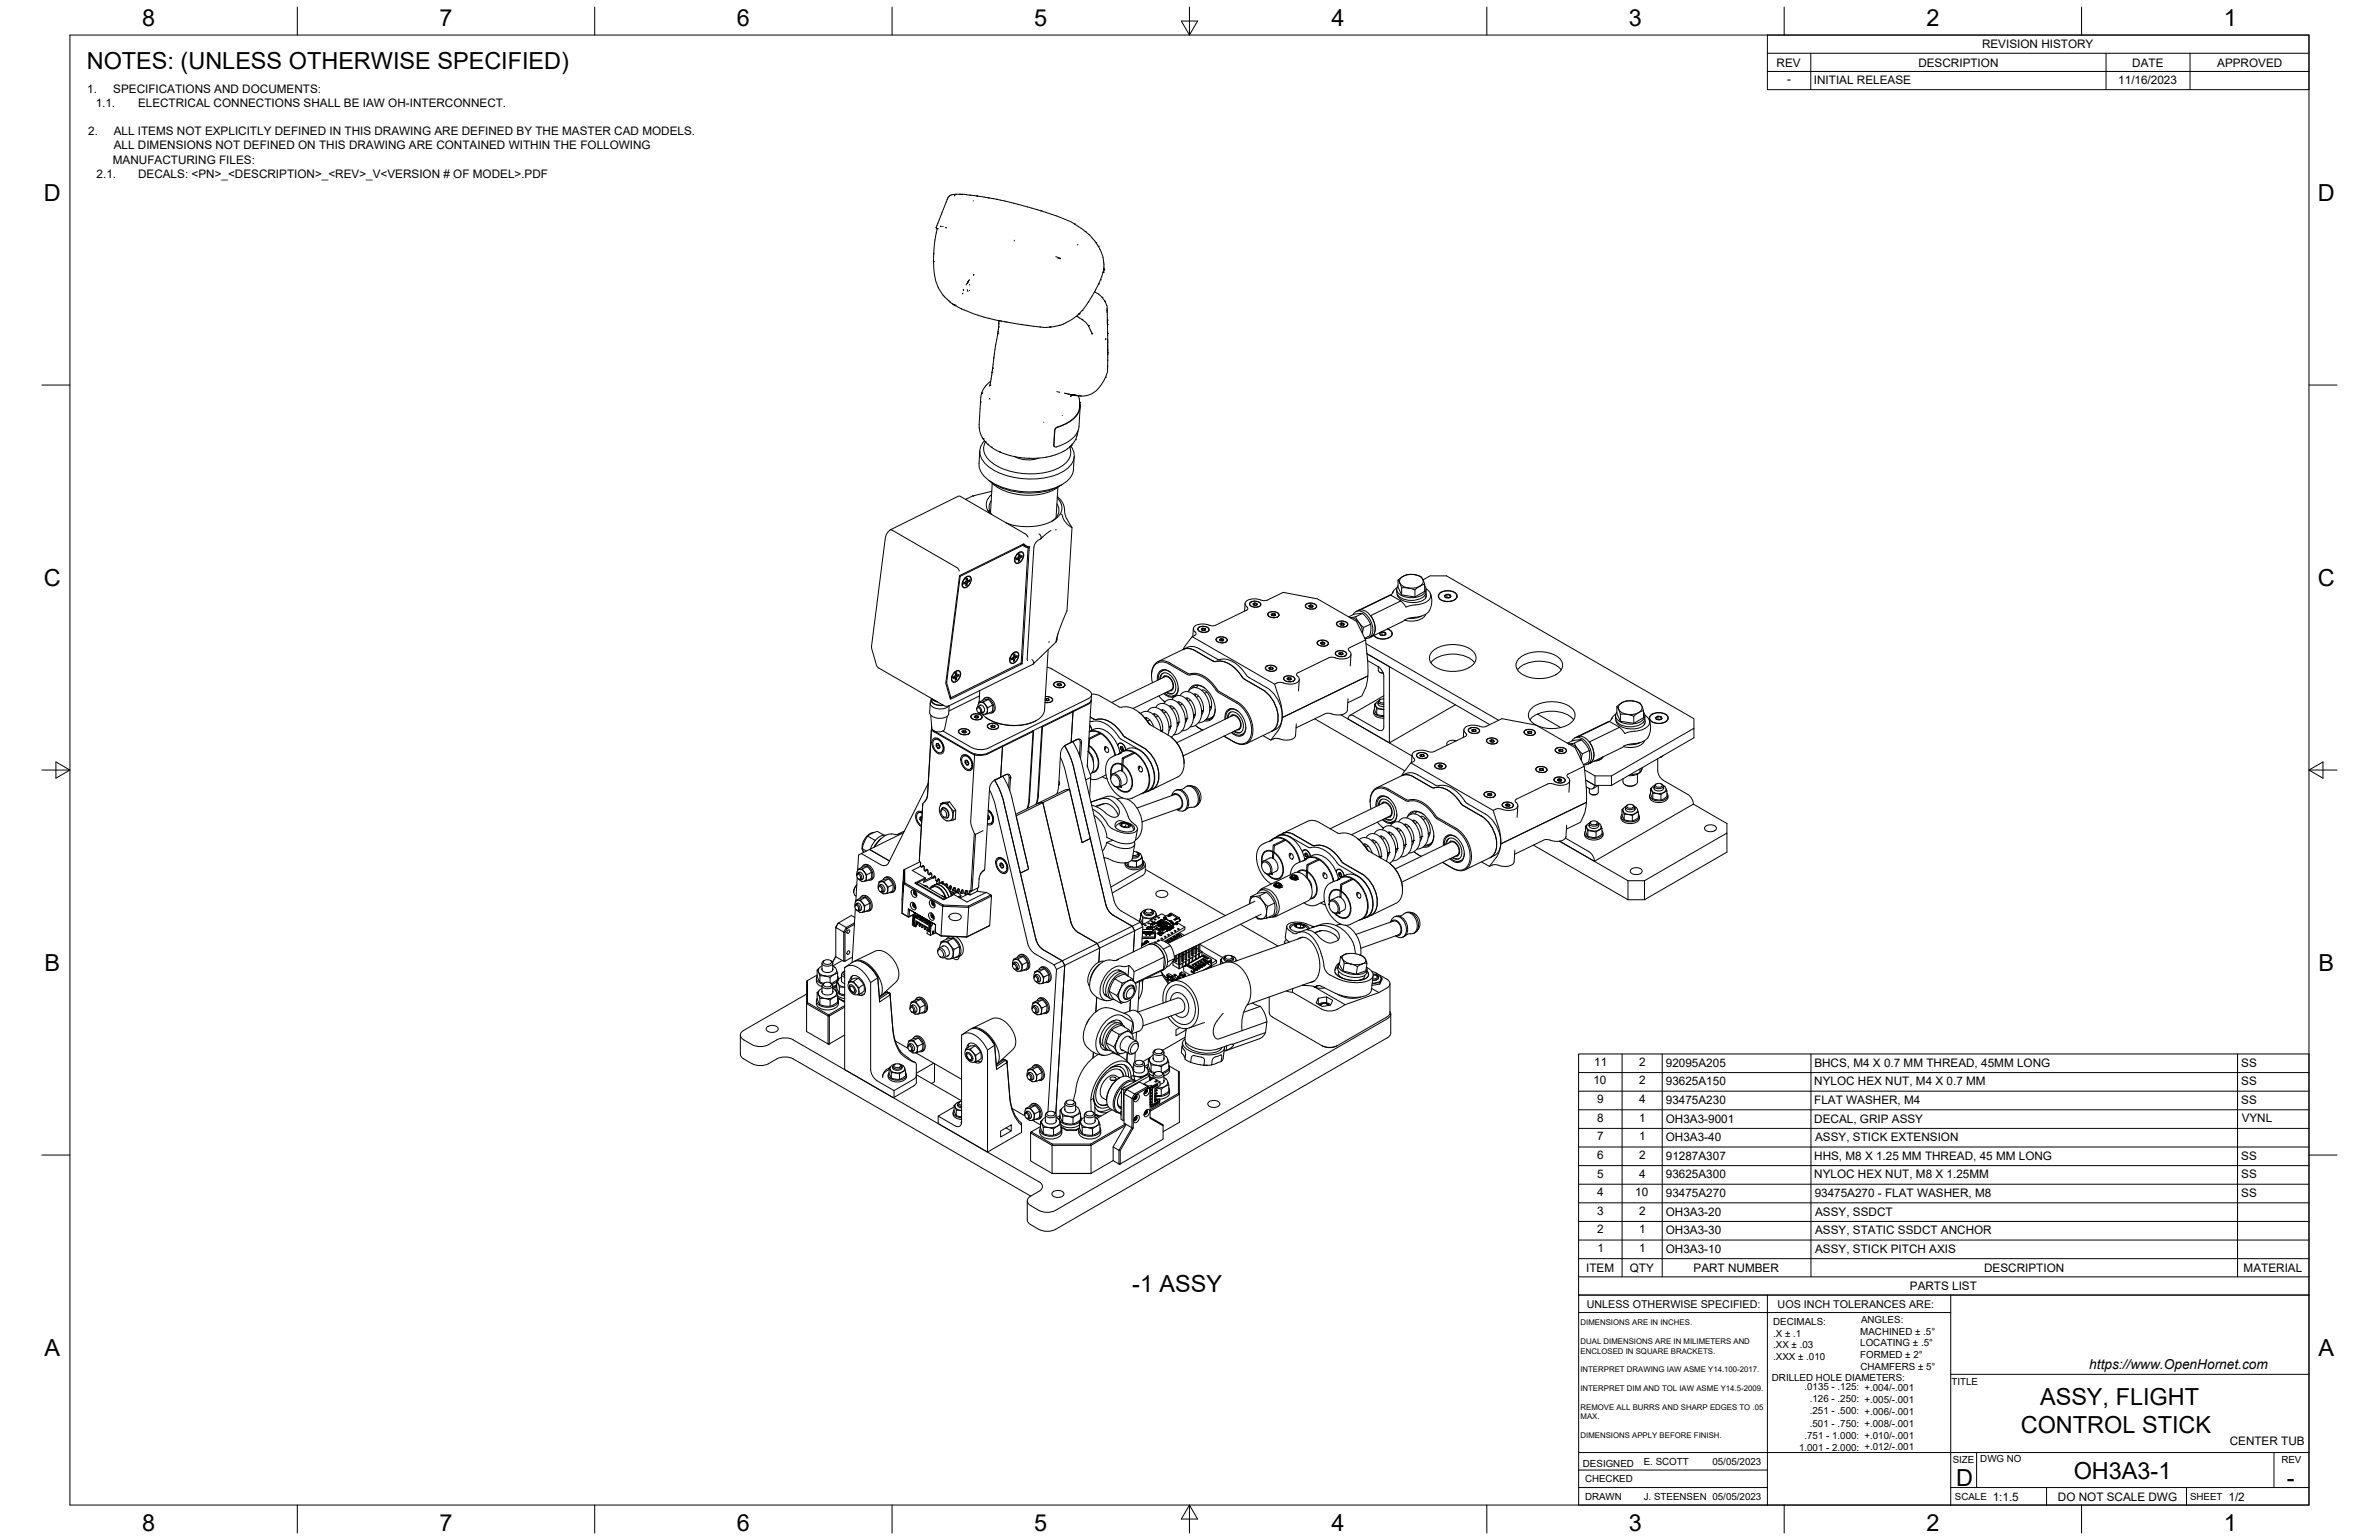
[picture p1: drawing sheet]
<svg xmlns="http://www.w3.org/2000/svg" width="864mm" height="559mm" viewBox="0 0 864 559" stroke-linecap="round" stroke-linejoin="round" font-family="sans-serif">
<defs><g id="words">
<g font-size="8.5">
<text x="51.6" y="9.4">8</text>
<text x="159.5" y="9.4">7</text>
<text x="267.5" y="9.4">6</text>
<text x="375.4" y="9.3">5</text>
<text x="483.4" y="9.4">4</text>
<text x="591.3" y="9.4">3</text>
<text x="699.3" y="9.4">2</text>
<text x="807.2" y="9.4">1</text>
<text x="31.5" y="25">NOTES: (UNLESS OTHERWISE SPECIFIED)</text>
<text x="16" y="72.9">D</text>
<text x="841.4" y="72.9">D</text>
<text x="16" y="212.6">C</text>
<text x="841.4" y="212.6">C</text>
<text x="16.2" y="352.3">B</text>
<text x="841.7" y="352.3">B</text>
<text x="411" y="468.9">-1 ASSY</text>
<text x="16.2" y="492">A</text>
<text x="841.7" y="492">A</text>
<text x="740.6" y="510">ASSY, FLIGHT</text>
<text x="733.6" y="519.8">CONTROL STICK</text>
<text x="710.1" y="539.1">D</text>
<text x="752.8" y="536.7">OH3A3-1</text>
<text x="830.1" y="539.1">-</text>
<text x="51.6" y="555.5">8</text>
<text x="159.5" y="555.5">7</text>
<text x="267.5" y="555.5">6</text>
<text x="375.4" y="555.4">5</text>
<text x="483.4" y="555.5">4</text>
<text x="591.3" y="555.5">3</text>
<text x="699.3" y="555.5">2</text>
<text x="807.2" y="555.5">1</text>
</g>
<text font-size="5" x="758.4" y="496.8">https://www.OpenHornet.com</text>
<g font-size="4.3">
<text x="719.5" y="17.6">REVISION HISTORY</text>
<text x="644.9" y="24.2">REV</text>
<text x="696.4" y="24.2">DESCRIPTION</text>
<text x="774" y="24.2">DATE</text>
<text x="804.9" y="24.2">APPROVED</text>
<text x="31.7" y="33.7">1.</text>
<text x="41.1" y="33.7">SPECIFICATIONS AND DOCUMENTS:</text>
<text x="648.7" y="30.2">-</text>
<text x="658.5" y="30.6">INITIAL RELEASE</text>
<text x="769" y="30.3">11/16/2023</text>
<text x="34.7" y="38.9">1.1.</text>
<text x="50.1" y="38.9">ELECTRICAL CONNECTIONS SHALL BE IAW OH-INTERCONNECT.</text>
<text x="32" y="49.1">2.</text>
<text x="41.3" y="49.1">ALL ITEMS NOT EXPLICITLY DEFINED IN THIS DRAWING ARE DEFINED BY THE MASTER CAD MODELS.</text>
<text x="41" y="59.3">MANUFACTURING FILES:</text>
<text x="41.3" y="54.2">ALL DIMENSIONS NOT DEFINED ON THIS DRAWING ARE CONTAINED WITHIN THE FOLLOWING</text>
<text x="35.1" y="64.5">2.1.</text>
<text x="50.1" y="64.5">DECALS: &lt;PN&gt;_&lt;DESCRIPTION&gt;_&lt;REV&gt;_V&lt;VERSION # OF MODEL&gt;.PDF</text>
<text x="578.7" y="386.8">11</text>
<text x="595" y="386.8">2</text>
<text x="604.7" y="387">92095A205</text>
<text x="658.6" y="387.1">BHCS, M4 X 0.7 MM THREAD, 45MM LONG</text>
<text x="813.6" y="387.1">SS</text>
<text x="578.4" y="393.5">10</text>
<text x="595" y="393.5">2</text>
<text x="604.7" y="393.8">93625A150</text>
<text x="658.6" y="393.8">NYLOC HEX NUT, M4 X 0.7 MM</text>
<text x="813.6" y="393.8">SS</text>
<text x="579.8" y="400.3">9</text>
<text x="595" y="400.3">4</text>
<text x="604.7" y="400.5">93475A230</text>
<text x="658.6" y="400.6">FLAT WASHER, M4</text>
<text x="813.6" y="400.6">SS</text>
<text x="579.8" y="407">8</text>
<text x="595.1" y="407">1</text>
<text x="604.7" y="407.3">OH3A3-9001</text>
<text x="658.6" y="407.3">DECAL, GRIP ASSY</text>
<text x="813.8" y="407.3">VYNL</text>
<text x="579.8" y="413.8">7</text>
<text x="595.1" y="413.8">1</text>
<text x="604.7" y="414.1">OH3A3-40</text>
<text x="658.9" y="414.1">ASSY, STICK EXTENSION</text>
<text x="579.8" y="420.5">6</text>
<text x="595" y="420.5">2</text>
<text x="604.7" y="420.8">91287A307</text>
<text x="658.6" y="420.8">HHS, M8 X 1.25 MM THREAD, 45 MM LONG</text>
<text x="813.6" y="420.8">SS</text>
<text x="579.8" y="427.3">5</text>
<text x="595" y="427.3">4</text>
<text x="604.7" y="427.5">93625A300</text>
<text x="658.6" y="427.6">NYLOC HEX NUT, M8 X 1.25MM</text>
<text x="813.6" y="427.6">SS</text>
<text x="579.8" y="434">4</text>
<text x="593.6" y="434">10</text>
<text x="604.7" y="434.3">93475A270</text>
<text x="658.7" y="434.3">93475A270 - FLAT WASHER, M8</text>
<text x="813.6" y="434.3">SS</text>
<text x="579.8" y="440.8">3</text>
<text x="595" y="440.8">2</text>
<text x="604.7" y="441.1">OH3A3-20</text>
<text x="658.9" y="441.1">ASSY, SSDCT</text>
<text x="579.8" y="447.5">2</text>
<text x="595.1" y="447.5">1</text>
<text x="604.7" y="447.8">OH3A3-30</text>
<text x="658.9" y="447.8">ASSY, STATIC SSDCT ANCHOR</text>
<text x="579.9" y="454.3">1</text>
<text x="595.1" y="454.3">1</text>
<text x="604.7" y="454.6">OH3A3-10</text>
<text x="658.9" y="454.6">ASSY, STICK PITCH AXIS</text>
<text x="575.8" y="461.5">ITEM</text>
<text x="591.7" y="461.4">QTY</text>
<text x="614.8" y="461.5">PART NUMBER</text>
<text x="720.3" y="461.5">DESCRIPTION</text>
<text x="814.5" y="461.5">MATERIAL</text>
<text x="693.3" y="468.1">PARTS LIST</text>
<text x="809.4" y="524.4">CENTER TUB</text>
<text x="723.4" y="544.5">1:1.5</text>
<text x="747" y="544.7">DO NOT SCALE DWG</text>
<text x="809" y="544.5">1/2</text>
</g>
<g font-size="3.9">
<text x="576" y="474.6">UNLESS OTHERWISE SPECIFIED:</text>
<text x="645.3" y="474.7">UOS INCH TOLERANCES ARE:</text>
</g>
<g font-size="3.5">
<text x="643.7" y="485">.X ± .1</text>
<text x="643.7" y="480.8">DECIMALS:</text>
<text x="675.3" y="484.3">MACHINED ± .5°</text>
<text x="675.6" y="480">ANGLES:</text>
<text x="643.7" y="489.3">.XX ± .03</text>
<text x="675.3" y="488.6">LOCATING ± .5°</text>
<text x="643.7" y="493.5">.XXX ± .010</text>
<text x="675.3" y="492.8">FORMED ± 2°</text>
<text x="675.4" y="497.1">CHAMFERS ± 5°</text>
<text x="643.2" y="501.1">DRILLED HOLE DIAMETERS:</text>
<text x="708.4" y="502.7">TITLE</text>
<text x="655" y="504.4">.0135 - .125: +.004/-.001</text>
<text x="657" y="508.8">.126 - .250: +.005/-.001</text>
<text x="657" y="513.2">.251 - .500: +.006/-.001</text>
<text x="657" y="517.7">.501 - .750: +.008/-.001</text>
<text x="653.1" y="526.5">1.001 - 2.000: +.012/-.001</text>
<text x="655" y="522.1">.751 - 1.000: +.010/-.001</text>
<text x="574.6" y="532.3">DESIGNED</text>
<text x="596.7" y="531.6">E. SCOTT</text>
<text x="621.6" y="531.6">05/05/2023</text>
<text x="708.9" y="530.9">SIZE</text>
<text x="718.9" y="530.5">DWG NO</text>
<text x="828.2" y="530.9">REV</text>
<text x="575.4" y="537.9">CHECKED</text>
<text x="575.4" y="544.3">DRAWN</text>
<text x="596.7" y="544.3">J. STEENSEN 05/05/2023</text>
<text x="709.6" y="544.2">SCALE</text>
<text x="795" y="544.2">SHEET</text>
</g>
<g font-size="2.8">
<text x="573.7" y="480.9">DIMENSIONS ARE IN INCHES.</text>
<text x="573.7" y="487.7">DUAL DIMENSIONS ARE IN MILIMETERS AND</text>
<text x="573.7" y="491.1">ENCLOSED IN SQUARE BRACKETS.</text>
<text x="573.7" y="497.9">INTERPRET DRAWING IAW ASME Y14.100-2017.</text>
<text x="573.7" y="504.7">INTERPRET DIM AND TOL IAW ASME Y14.5-2009.</text>
<text x="573.7" y="511.6">REMOVE ALL BURRS AND SHARP EDGES TO .05</text>
<text x="573.7" y="514.9">MAX.</text>
<text x="573.7" y="521.8">DIMENSIONS APPLY BEFORE FINISH.</text>
</g>
</g></defs>
<!-- layer: Visible -->
<g fill="none" stroke="#000" stroke-width=".36">
<path d="M341.7 77.7l-1.8 4.8M343.9 72.3l-.1 .1M344.1 71.7l-2.4 6.1M344.7 71.1l-.2 .2M346.2 70.6l-1.2 .3-.9 .9M346.5 71v.1M346.7 71h-.2M347.2 70.5h1.2M347.2 70.5l-1.3 .1M348.4 70.5h.1M348.4 70.5l4.9 .5M349.1 70.5h.2"/>
<path d="M349.3 70.5l-.1 .1M349.3 70.5h.1M349.4 70.5h-.1M352.1 70.8h.1M353.3 71h.1M353.3 71l1.4 .1M353.4 72.9h-.1M354.7 71.1h.1M354.7 71.1l4.1 .7M358.8 71.8h.1M358.8 71.8l1.4 .2M360.2 72h.1"/>
<path d="M360.2 72l1.5 .3M361.7 72.3h.1M361.7 72.3l7.2 1.7 9 2.5M376.2 76h.1M377.9 76.5h.1M377.9 76.5l6.5 2.2 4.3 1.8 1.3 .8M338.9 95h.1M339 91.8l.1 6.9 .5 3 .7 1.9M339 92.1h.1M339.9 84.5l-.9 7.6M339.9 82.4l-.1 .3M339.9 82.8l.3 .4"/>
<path d="M340.3 83h.1M340.3 82.9l-.4 1.6M341.3 82.1h.1M341.4 82.1h.1M342.2 82.1l.2 .1M343.2 82.6l.2 .1M343.5 82.7h.1M353.5 99.7l-.1 .3M353.5 99.6h.1M353.5 99.6l-.1 .1M368.2 87.2v.3M383.3 93.1l1.7 .6"/>
<path d="M384 93.6l.9 .3M390 81.3h.1M390 81.3l3.9 2.7M391.4 88.8l-.3 .1M393.9 84h.1M393.9 84l1.7 1.3 1.8 2.1M397.3 87.3l.5 .8M397.8 88.1h.1M397.8 88.1l.6 .8M398.3 88.8l.4 .6M398.7 89.4h.1M398.7 89.4l1.6 3.6 .4 2.7"/>
<path d="M400.4 98.8l-1.6 4.2M400.4 98.8h.1M400.5 98.7h.1M400.5 98.7l-.1 .1M400.7 98h.1M400.7 98v.1M400.7 95.7v2M400.7 97.7h.1M400.7 97.7v.3M400.7 97.2l-.2 1.5M400.7 97.3l.1 .2M340.3 103.6l.6 1.4 1.8 2.5"/>
<path d="M342.7 107.5l1.9 1.8M344.3 109l.6 .6M344.9 109.6l.1 .1M345 109.7l.8 .6M345.8 110.3h.1M345.8 110.3l.7 .4M345.8 110.3l.4 .2M346.2 110.5h.1M346.2 110.5l.8 .5M346.5 110.7h.1M346.6 110.7l.1 .1M346.7 110.8h.1"/>
<path d="M346.7 110.8l2.3 1.3M349 112.1l8.1 2.9 5.8 1.4M349 112.1h.1M349.6 106.4l-.1 .2M349.7 105.1l.1 .3v-.2M349.8 105.4v.1M350.8 103.3l-.1 .1M350.8 103.1v.1M350.9 102.9h.1M351.2 102.5h.1M351.3 105.2v.6M351.3 102.3h.1"/>
<path d="M351.3 102.2v.1M352 103.2v.2M352 101.5l-.8 1M352 105.3v.1M358.9 115.5h.1M362.2 116.3l.8 .1M362.5 118.6h.1M362.5 118.6l-.3 2.3M362.6 116.3v1.4M362.6 117.2l-.1 1.4M362.6 116.4l.1 .3M362.8 116.4h.2"/>
<path d="M363 116.4h.1M363 116.4l2 .4M363.4 116.5h.2M364.7 116.7l.7 .2M365.6 116.9l2.4 .4M368.1 117.3l2.4 .4M370.5 117.7h.1M370.5 117.7l.7 .1M371 117.8l1.8 .2M372.8 118h.1M372.8 118l.3 .1M373.1 118.1h.1"/>
<path d="M373.1 118.1l6.2 .8 1.8-.2M377.4 118.6h.1M381.1 118.7h.1M381.2 118.7h.1M381.2 118.7h-.1M384.4 118.1h.1M384.4 118.1l-3.2 .6M390.7 114.7l.3 .2M391 114.9h.1M391 114.9l1.8 1M391.4 114.2h.1M391.6 113.9h.1"/>
<path d="M391.6 113.9l-2.7 2.2-3.3 1.7-1.2 .3M391.8 113.8h.1M392.8 115.9h.1M392.8 115.9l2.3 2.2M392.8 112.7h.1M392.8 112.7l-1.2 1.2M395.1 118.1h.1M395.1 118.1v.2M395.1 109.6l-2.3 3.1M395.1 109.6h.1M395.1 118.3h.1M395.1 118.3l1.3 2.6"/>
<path d="M397.3 105.9h.1M397.3 105.9l.4 .2a7.6 7.6 0 0 1 3.3 3.2M397.7 105.1v.2M398.8 103h.1M398.8 103l-3.7 6.6M399.5 101.5h.1M400 107.9h.1M401 109.3h.1M401 109.3l.9 1.8-.1 2.4M401.9 111.9l.1 2.2M402 114.1v1.2M402 116.1h.1"/>
<path d="M402 116v1.8M402 115.3v.8M402 116.2v1M402 117.2v1.2M402 117.2v.1M402 117.2h.1M402 117.7h.1M402 117.2v.7M402 118.3l.1 2.6M402 118.3h.1M359.4 139.8h.1M359.4 139.8l-.1 .1"/>
<path d="M359.4 139.7l-.2 .4M359.6 138.3l-2.2 2.4M359.8 137.5l-.4 2.3M360 136.1l-.2 1.5M360.1 135.1v.1M360.1 135.1l-.1 1.1M360.2 135.1l-.1 .2M360.3 134.1v.2M360.3 133.6l-.2 1.6M360.3 133.6h.1M360.4 133.6l-.1 .3M360.4 133.3v.1"/>
<path d="M362.2 121.2v-.3v.5M362.2 121.1l-1.9 12.5M362.2 120.9h.1M362.3 120.1v.5M396.4 120.9h.1M396.4 120.9v.3M396.5 121.1v.1M401.3 136.9h.1M401.3 136.9l-2.2 3.6-1.2 1.3-1.4 1-3.3 .9-4.4-.3M401.4 123l-.1 .3M402 134.2v.9l-.7 1.8M402.1 133.7l-.1 .5"/>
<path d="M402.1 133.3v.3M402.1 120.9h.1M402.1 132.8v.3M402.1 120.8v.9M402.1 126.9v.5M402.1 122.9v4.1M402.1 125.5v1.4M402.1 125.1v.2M402.1 121.5v3.1M402.1 130.5l-.1 3.3M402.1 128.8v1.9M402.1 126.9v1.9v-.9"/>
<path d="M402.1 128h.1M402.1 127.4v.6M355.5 155.2v.3M355.5 155.5l.5 2.1 1 1.9M355.9 145.9h.1M355.9 145.9l-.4 9.4M356.3 142.7h.1M356.3 142.8l-.4 3.1M356.3 142.7v.1M356.4 142.5h.1M356.4 142.5l-.1 .2M356.9 159.2h.1"/>
<path d="M356.9 159.2l.1 .2M357 159.5l.6 .8M357.4 140.7l-1 1.8M357.4 140.7h.1M357.4 159.9a5.8 5.8 0 0 0 .9 9 27.6 27.6 0 0 0 23.3 4 10.9 10.9 0 0 0 8.2-6.4 5.5 5.5 0 0 0-1.1-4.7M359.2 144.7h.1M359.3 144.7h.1M359.3 144.7l.1 .1M378.9 153.2h.1M383.6 142.1l1.1 .2M385.6 150.7v.1M386.4 142.7l1.5 .3"/>
<path d="M386.5 142.7h.1M386.6 142.7l.6 .1M387.9 143h.1M387.9 143l2.4 .2M388.9 143.6l-.3 .3M388.9 143.2l1.6 .2M389 143.6l-.3 .1M389.5 143.4l-.7 .2M389.5 143.4h.1M389.8 143.3h.1M390 143.5h.1M390.4 159.5h.1"/>
<path d="M390.4 159.5l-1.5 2.1M390.5 143.4h.1M390.5 143.4l1.1 .2M390.8 143.5l1.4 .1M391.3 156.3l-.9 3.2M391.5 143.6l.5 2.5M391.8 148.5l.1-1.9a7.8 7.8 0 0 1-5.6 7.4l-2.7 1-.7 .9-.4 5.6 .3 .6M391.9 147.1h.1M391.9 145.7a6.7 6.7 0 0 1-4.1 7.6l-4.1 1.8-.6 .6-.5 5.9a.62 .62 0 0 0 .8 .6 10.9 10.9 0 0 0 8.2-6.7l.5-8M392 146.1h.1M392 146.1l-.1 1M392.2 143.6l.4 .1"/>
<path d="M355.7 163.6a10.6 10.6 0 0 0 .4 7.6 17.3 17.3 0 0 0 12.2 6.8 24.8 24.8 0 0 0 18.8-3.2 6.5 6.5 0 0 0 2.6-4.5l.3-4.7M357.6 160.3h.1M357.6 160.3l2.9 2.4 2.4 1.3M357.7 160.3a5.6 5.6 0 0 0 2.3 7.5 25.5 25.5 0 0 0 25.1 1.5 5.7 5.7 0 0 0 3.2-7.1M358.5 161.2h.1M358.9 174.3a25.3 25.3 0 0 0 26.5 1.6M359.8 174.9a20.9 20.9 0 0 0 17.1 4.6 15.3 15.3 0 0 0 7.6-3.1M359.9 162.3h.1M359.9 179.4a4.5 4.5 0 0 0-1.4 5.8M360 178.3l-6.9 1.7M360.2 175.4l-.6 10.7M362.9 164h.1"/>
<path d="M362.9 164l5.1 1.6 5.5 .7M368.3 165.7a10.8 10.8 0 0 0 8.8 .5M373.5 166.3h.1M384 176.8l-.6 11M388.3 162.2h.1M388.3 162.2l-3.2 2.1-3.3 1.1-4.3 .8-4 .1M388.4 162.1l-.1 .1M388.6 161.9l-.2 .2M388.9 161.6h.1M388.9 161.6l-.5 .5M323.2 192.2l25-12.2 24.1 13.8M353.5 180.1l-.4-.1-2.6 1.2"/>
<path d="M359.8 181.7l-.7 1.8v1.2l.4 1.3M359.9 186.6l-1.4-1.4 1.6 1.5M371 197.7l.3 .1M371.3 197.8l-22.7 11.3-.3-.1M371.4 197.8l1 .8 .9 .2-2.6 41.8-25.5 12.6M371.4 197.9l1.9 .9M371.4 197.5l1 .5M372.2 197.9l-.1 .2M372.4 193.8l.8 1M377.1 193.7l.6 .6 .2 .9M377.9 195.2l-1.9 1.7-.7 1.7-2.4 40.3 .2 .8M381.5 192.5l-3.7 3"/>
<path d="M381.9 189.1a21 21 0 0 1-16.8 .5M383.1 192.3h.1M383.7 182.9a4.3 4.3 0 0 1-2 6.3M383.8 180.7l.9 1M383.8 180.2l1.3 1.4 .9 1.5 .9 4.3 2.2 4.1-1.8 30.1-2.8 7.2-1.1 4.1 .3-.9M384.7 181.7l.8 2.2-.3 1.9-1.2 1.7-2.1 1.6M384.9 186.4l.6 .4 1.2 2.5 2.4 2.2M348.2 207.2l-.8-1.2-23.8-13.7a3.2 3.2 0 0 0-2.2 3l-5 39.1 1.7 6.9 .7 1 24 13.8 .9 .2 31.2-15.2 .3-.6M348.3 208.9l23.3-11.5 .8 .6 1.4 .4-2.7 42.5-26.1 12.8-1.7-5.8zM348.6 209.1l-5 38.6-.2-.2M349.4 211.6h.1M349.4 211.3v.2"/>
<path d="M349.5 210.9l-.1 .8-.1-.3M349.9 211.5l.4 .3M350.1 211.4l.5 .4M350.3 211.8h.3v.7M350.5 209.6a1.19 1.19 0 0 1 1.6-.5 1.19 1.19 0 0 1 .4 1.7 2.64 2.64 0 0 1-2.8 2.4 2.64 2.64 0 0 1 .8-3.6zM350.5 209.6v.1M350.5 209.7a1.11 1.11 0 0 1 1.5-.4 1.11 1.11 0 0 1 .4 1.5 2.47 2.47 0 0 1-2.6 2.3 2.47 2.47 0 0 1 .7-3.4zM350.5 211l.7 .4M350.6 209.6l-.6 .5M350.6 211.6l.5 .2M350.6 209.6l-.3 .2 .2-.1M350.8 210.4l.5 .2"/>
<path d="M350.8 210.2l.4 .2M350.9 212.2l.1 .1M350.9 212.2l-.3 .1M351 210.8l.5 .3M351.1 212.3l-.5 .2M351.2 209.8l-.4 .3a1.41 1.41 0 0 1-.9 1.5v.3l.4-.1M351.2 209.9l.1 .7 .6-.2v.5M351.7 210.9l-.6-.1a.7 .7 0 0 0-.6 .6 .7 .7 0 0 0 .4 .8M351.7 210.9h.2M351.8 210.5v.4M351.9 210.9a1.16 1.16 0 0 0-.9 1.4M368.4 202.8h.1"/>
<path d="M368.4 202.5l.1 .2M368.6 202.1l-.2 .7v-.2M368.9 202.6l.4 .3M369 202.6l-.1 .5 .4-.2M369.1 202.5l.5 .4M369.3 202.9h.3l.1 .8M369.4 200.9l.2-.1-.5 .5M369.5 200.7a1.19 1.19 0 0 1 1.6-.4 1.19 1.19 0 0 1 .5 1.6 2.64 2.64 0 0 1-2.8 2.5 2.64 2.64 0 0 1 .7-3.7zM369.5 200.8l-.2 .1M369.5 200.8a1.11 1.11 0 0 1 1.6-.4 1.11 1.11 0 0 1 .4 1.6 2.47 2.47 0 0 1-2.6 2.3 2.47 2.47 0 0 1 .6-3.5zM369.6 202.2l.7 .4M369.6 202.7l.5 .3"/>
<path d="M369.8 201.6l.5 .2M369.8 201.3l.4 .2M370 203.3l-.3 .2M370.1 202l.5 .3M370.1 203.5l-.4 .2M370.8 202h-.6a.72 .72 0 0 0-.7 .6 .72 .72 0 0 0 .5 .8l.1 .1M370.8 202l.2 .1M370.9 201.7l-.1 .3M371 202.1a1.16 1.16 0 0 0-.9 1.4M371 202.1v-.5l-.7 .2-.1-.8-.4 .2a1.16 1.16 0 0 1-.8 1.4M452 219l-.2 2.8M453.6 219.1v.1"/>
<path d="M453.8 218.6a2.97 2.97 0 0 1 3.9 .6 1.8 1.8 0 0 1-2.6 1.1l-.5-.1a1.01 1.01 0 0 1-.8-1.6zM453.9 218.7a2.8 2.8 0 0 1 3.7 .5 2.15 2.15 0 0 1-3.4 .7l-.5-.6zM455.3 219.6h.7M455.4 218.8l-.4 .2a.67 .67 0 0 0 .6 .6 .67 .67 0 0 0 .7-.5l-.1-.1M455.4 218.8l.8 .2M455.4 218.8v.1a.35 .35 0 0 0-.4 .1 .35 .35 0 0 0 0 .5M456.2 219.6l.2-.2-.2-.4-.1 .6M456.2 219l-.8-.2v.7M457.6 219.4v.1M473.9 219.8v.1M474 219.3a2.97 2.97 0 0 1 4 .6 1.8 1.8 0 0 1-2.6 1.1l-.5-.1a1.01 1.01 0 0 1-.9-1.6zM474.1 219.4a2.8 2.8 0 0 1 3.8 .5 2.15 2.15 0 0 1-3.4 .7l-.6-.6z"/>
<path d="M475.3 219.7a.73 .73 0 0 1 .8-.2 .73 .73 0 0 1 .4 .7 .73 .73 0 0 1-.8 .2 .73 .73 0 0 1-.4-.7zM475.7 219.5l-.1 .1a.35 .35 0 0 0-.4 .1 .35 .35 0 0 0 .1 .5M476.4 219.7l-.7-.2-.1 .7M504.3 216l-12 5.9M504.8 215.9l-11.7 5.6a4.3 4.3 0 0 1 4.9 2.5 5.8 5.8 0 0 1 .3 6.7l-.5 .4M504.8 215.9l3.7 2.2-11 5.3a6 6 0 0 1 .7 7.4l-.4 .3M504.9 215.9l-.6 .1M505.5 215.1v.1M505.7 214.8l-.9 1.1M505.9 214.5l-.4 .6M507 213.8a3.5 3.5 0 0 0 3.5 3.9 6.3 6.3 0 0 0 7.1-2.4l.1-1.5M507.1 213.2l-1.4 1.5"/>
<path d="M507.5 216l-.2 .3M507.5 210.5l1.3 2.8v2.6M507.5 212.5a2.37 2.37 0 0 0 1.5 3.7 7.6 7.6 0 0 0 8.3-1.2 1.94 1.94 0 0 0-.1-2.5M508.8 213.3l2.4 .1M509.3 209.2l-1.8 1.3v2.6l1.3 2.8 4.8 .7 3.6-2v-2.6l-1.8 .7M509.3 209.2l2.1-.8 2.6 .2a3.3 3.3 0 0 1 3.1 3.3l.1 .1M509.3 209.2a1.99 1.99 0 0 0-1.2 2.1 1.99 1.99 0 0 0 1.8 1.7l1.3 .4M509.3 209.2a6 6 0 0 1 7.2 1.1v1.3l-1.1 1.1M511.2 213.4l2.4 .6v2.6M515.4 212.7l-1.8 1.3M515.4 212.7l-1.6 .6-2.6 .1M516.6 210.4l2.5-1.4h6l89.8 51.8v3.5"/>
<path d="M517.2 216l.3 1M517.6 215.3a2.35 2.35 0 0 1-2.3 3 7.9 7.9 0 0 1-7.9-1.9l-.2-.9M517.7 213.6a2.68 2.68 0 0 1 1.7 2.8 2.68 2.68 0 0 1-2.3 2.4l-6.7 1.5-1.9-2.3M519.3 215.4a6.1 6.1 0 0 1-2.4 7.8l-3.3 .8M522.2 216.3v.1M522.6 215.3a4.8 4.8 0 0 1 6.2 .4 1.71 1.71 0 0 1-1.4 2.3 4.3 4.3 0 0 1-5.3-1.5zM522.7 215.3a4.6 4.6 0 0 1 6 .4 1.63 1.63 0 0 1-1.4 2.2 4.1 4.1 0 0 1-5.1-1.4zM524.4 216.1a1.29 1.29 0 0 1 2.3 .4 1.56 1.56 0 0 1-2 .3M524.4 216.1l.3 .7M524.4 216.2l.3 .6M525.2 215.7l-.8 .5M525.2 215.7l.6 .2a.49 .49 0 0 1 .5 0 .49 .49 0 0 1 .2 .5l-.2 .4"/>
<path d="M525.2 215.7v1M526.1 216.9h-1.1M526.4 215.9v.9M528.9 216.3v.1M366.6 238.9v.3M366.6 238.8v.3M366.8 238.4l-.2 .8M367.2 238.9l-.1 .5 .4-.2M367.3 238.8l.5 .4M367.5 239.2h.3l.1 .8 .4-.2M367.6 237.2l.2-.1-.5 .5M367.7 237a1.19 1.19 0 0 1 1.6-.4 1.19 1.19 0 0 1 .5 1.6 2.64 2.64 0 0 1-2.8 2.5 2.64 2.64 0 0 1 .7-3.7z"/>
<path d="M367.7 237.2h-.2M367.7 237.1a1.11 1.11 0 0 1 1.6-.4 1.11 1.11 0 0 1 .4 1.6 2.47 2.47 0 0 1-2.6 2.3 2.47 2.47 0 0 1 .6-3.5zM367.7 237.1h.1M367.8 238.5l.7 .4M367.8 239.1l.5 .2M368 237.9l.5 .2M368 237.6l.4 .2M368.2 239.7l.1 .1M368.2 239.7l-.3 .1M368.3 238.3l.5 .3M369 238.3h-.6a.66 .66 0 0 0-.7 .5 .66 .66 0 0 0 .4 .8l.1 .1M369 238.3l.2 .1"/>
<path d="M369.1 238l-.1 .3M369.2 238.4a1.16 1.16 0 0 0-.9 1.4M369.2 237.9l-.7 .2-.1-.8-.4 .2a1.16 1.16 0 0 1-.8 1.4l.3 .3M369.2 237.9v.5M374.6 239.3l.4 .5 .2 .7M380.5 235.7l-1.3 21.8a6.6 6.6 0 0 1-5.6 5 19 19 0 0 1-16.6-2.9l-.6-.7M380.7 232.9h.1M383.5 232.9l-8.5 8.1M383.7 231.9v.1M384 230l-.3 1.9M429.5 235.6a4.9 4.9 0 0 1 5.8-.2l6.6 3.8M429.5 235.6l-9.2 4.5"/>
<path d="M429.5 235.6l1.1-.3 1.3 .1 1.9 .7M430.3 234.3l2.5-3.3 29.9 17.2 1.9 5.8a17.2 17.2 0 0 1 .9 6.4M430.3 234.3l-.8 1.4M433.2 228.1l-.2 2.8M433.8 236.1l6.9 3.9a8.3 8.3 0 0 1 8.6 3.5l2.4 2.9M434.9 228.2l-.1 .1M435 227.8a2.97 2.97 0 0 1 3.9 .5 1.8 1.8 0 0 1-2.6 1.1l-.5-.1a1.01 1.01 0 0 1-.8-1.5zM435.1 227.8a2.8 2.8 0 0 1 3.7 .5 2.15 2.15 0 0 1-3.3 .7l-.6-.6zM436.2 228.1a.73 .73 0 0 1 .9-.2 .73 .73 0 0 1 .4 .7 .73 .73 0 0 1-.8 .2 .73 .73 0 0 1-.5-.7zM436.5 228.7h.7M436.6 228l-.5 .2 .2 .4M437.4 228.7l.2-.2-.2-.4v.6"/>
<path d="M437.4 228.1l-.8-.1v.6M438.8 228.5v.1M438.9 226.8l1.2 .3 1-.2 11.4-5.5a.66 .66 0 0 0 .5-.6 .66 .66 0 0 0-.4-.6 1.48 1.48 0 0 1-.5-1.7 1.48 1.48 0 0 1 1.5-1 8.2 8.2 0 0 1 4.8 .4l1.6-.1 5.8-2.9 12.4 2.4 14.2 8.1 3.3 6.8M438.9 226.8a5.3 5.3 0 0 0-5.5 .8 1.6 1.6 0 0 0 .6 1.9v.9l-1.2 .6M441.5 232.1h.1M441.6 231.6a2.97 2.97 0 0 1 4 .5 1.8 1.8 0 0 1-2.7 1.1l-.5-.1a1.01 1.01 0 0 1-.8-1.5zM441.7 231.6a2.8 2.8 0 0 1 3.7 .5 2.15 2.15 0 0 1-3.3 .8l-.6-.7zM441.9 239.2l.3 .1a8.3 8.3 0 0 1 8.6 3.5l2.4 2.9M442.8 231.9a.73 .73 0 0 1 .9-.2 .73 .73 0 0 1 .4 .7 .73 .73 0 0 1-.8 .2 .73 .73 0 0 1-.5-.7zM443.1 232.5l.7 .1M443.3 231.8l-.6 .2 .2 .4M444 231.9l.2 .4-.2 .2z"/>
<path d="M444 231.9l-.7-.1-.1 .7M445.5 232.3v.1M460.2 222.9v.1M460.4 222.5a2.97 2.97 0 0 1 3.9 .5 1.8 1.8 0 0 1-2.6 1.1l-.5-.1a1.01 1.01 0 0 1-.8-1.5zM460.5 222.5a2.8 2.8 0 0 1 3.7 .5 2.15 2.15 0 0 1-3.4 .7l-.5-.6zM461.6 222.8a.73 .73 0 0 1 .8-.2 .73 .73 0 0 1 .5 .7 .73 .73 0 0 1-.8 .2 .73 .73 0 0 1-.5-.7zM461.9 223.4h.7M462 222.7a.35 .35 0 0 0-.4 .1 .35 .35 0 0 0 0 .5M462.8 223.4l.2-.2-.2-.4-.1 .6M462.8 222.8l-.8-.1v.6M464.2 223.2v.1M475.5 220.3h.7"/>
<path d="M476.4 220.3v-.6l.2 .4-.2 .2M477.9 220.1v.1M478.2 233.3h.1M478.3 232.8a2.97 2.97 0 0 1 4 .5 1.8 1.8 0 0 1-2.7 1.1l-.5-.1a1.01 1.01 0 0 1-.8-1.5zM478.4 232.8a2.8 2.8 0 0 1 3.7 .5 2.15 2.15 0 0 1-3.3 .8l-.6-.7zM479.8 233.7l.7 .1M480 233h-.1a.35 .35 0 0 0-.4 .2 .35 .35 0 0 0 .1 .4M480 233l-.5 .1a.67 .67 0 0 0 .7 .7 .67 .67 0 0 0 .7-.6l-.2-.1M480 233l.7 .1M480.7 233.1l.2 .4-.2 .2zM480.7 233.1l-.7-.1-.1 .7M482.2 233.5v.1"/>
<path d="M484.8 237.1v.1M484.9 236.6a2.97 2.97 0 0 1 4 .5 1.8 1.8 0 0 1-2.6 1.1l-.6-.1a1.01 1.01 0 0 1-.8-1.5zM485 236.6a2.8 2.8 0 0 1 3.8 .5 2.15 2.15 0 0 1-3.4 .8l-.6-.6zM485.2 226.3v.1M485.3 225.9a2.97 2.97 0 0 1 4 .5 1.8 1.8 0 0 1-2.6 1.1l-.5-.1a1.01 1.01 0 0 1-.9-1.5zM485.4 225.9a2.8 2.8 0 0 1 3.8 .5 2.15 2.15 0 0 1-3.4 .7l-.6-.6zM486.4 237.5l.7 .1M486.6 236.8l-.5 .1a.67 .67 0 0 0 .7 .7 .67 .67 0 0 0 .7-.6l-.2-.1M486.6 236.8l.7 .1M486.6 236.8h-.1a.35 .35 0 0 0-.4 .2 .35 .35 0 0 0 .1 .4M486.8 226.8h.8M487 226l.9 .3a.7 .7 0 0 1-.5 .6 .7 .7 0 0 1-.7-.2"/>
<path d="M487 226l-.5 .3 .2 .4M487 226.1l-.5 .2 .1 .4M487.3 237.5l.2-.2-.2-.4v.6M487.3 236.9l-.7-.1-.1 .7M487.7 226.2l.2 .4-.2 .2zM487.7 226.2l-.7-.1v.6M488.8 237.3v.1M489.2 226.6v.1M490.4 237.4l-.2 4.2M491.2 223a2.58 2.58 0 0 1 4.2-.5 6.7 6.7 0 0 1 2.2 8.5 2.19 2.19 0 0 1-2.1 .6M492.1 223.8l2.5-1.2-3.1 .3-1.9 .9M492.1 223.8l-2 .3a5.2 5.2 0 0 1 4.5 5.8"/>
<path d="M492.1 223.8l1.2 2.1 1.7 1.8M494.6 222.6l1.9 2 1 1.9M494.6 229.9l.4-2.2 2.5-1.2 .1 2-.4 2.2-1.8 .9M495.9 233.6l48.1 27.8M496.4 239.7l3.9 2.2 .3 1.8 1.5 .5-1.3-.3M497.8 231.1l-.9 .4M500.8 229.8l.3 .6M500.9 229.8a1.29 1.29 0 0 1 2.2 .3 1.56 1.56 0 0 1-1.9 .3M500.9 229.8l.3 .6M501.7 229.3l-.9 .5M501.7 229.3l.5 .2a.5 .5 0 0 1 .6 0 .5 .5 0 0 1 .2 .5l-.3 .4 .1-.9M501.7 229.3v1.1"/>
<path d="M502.6 230.5h-1.2M503.6 228.2a1.69 1.69 0 0 1 1.7 1.8 1.69 1.69 0 0 1-1.8 1.6 4.5 4.5 0 0 1-4.7-1M503.7 228.2a1.75 1.75 0 0 1 1.7 1.8 1.75 1.75 0 0 1-1.8 1.7 4.7 4.7 0 0 1-4.9-1.1M505.3 229.9v.1M513.6 224h-.5a7 7 0 0 0-4.1 1.6l-11.2 5.5M516 223.6l-2.5 .7-2.2 .1M517.6 222.9a6.5 6.5 0 0 1-7.7 2.1M519.8 236.6a12 12 0 0 1 15.1 0 3.5 3.5 0 0 1-1.5 5.6 12.5 12.5 0 0 1-13.6-1.3 3.1 3.1 0 0 1 0-4.3zM551.2 239.2a12 12 0 0 1 15.2 0 3.5 3.5 0 0 1-1.6 5.6 12.5 12.5 0 0 1-13.6-1.3 3.1 3.1 0 0 1 0-4.3zM337.7 255.2l-.2 3.4M337.7 255a2.79 2.79 0 0 0 3.4 2.3l2-.3 1.3-.9M337.9 259.5l.4 4.9 1 .9 1.3 .3 1.6-.3 .7-.7 1-4.7"/>
<path d="M338 253.9l-.3 1.1M338 253.4l1.1 .8 1 .4M338.2 253.5l1.5 .8M338.2 253.6a1.5 1.5 0 0 0 1.3 2.1l1.7 .3 1.2-.1M338.2 253.6a2.51 2.51 0 0 0 3.1 2.3l1-.1M338.6 253.9l1.8 .8M343.6 247.7l1.6 5.5-.5-.3M344.6 256.1l-.2 2.9a3.5 3.5 0 0 1-4.4 1.5l-1.3-.4a1.79 1.79 0 0 1-1.2-1.5M345.5 245.9h.1M345.5 245.6l.1 .2M345.6 245.4l-.1 .6v-.3M345.7 245.2l-.1 .1"/>
<path d="M346 245.7l.4 .3M346.2 245.6l.5 .4M346.3 244.2l-.2 .2M346.4 246h.3l.1 .8 .4-.2M346.6 243.8a1.19 1.19 0 0 1 1.6-.4 1.19 1.19 0 0 1 .5 1.6 2.64 2.64 0 0 1-2.8 2.5 2.64 2.64 0 0 1 .7-3.7zM346.6 243.9a1.11 1.11 0 0 1 1.6-.4 1.11 1.11 0 0 1 .4 1.5 2.47 2.47 0 0 1-2.6 2.4 2.47 2.47 0 0 1 .6-3.5zM346.6 243.9l-.2 .1M346.7 245.3l.6 .4M346.7 243.9l-.5 .4M346.7 245.8l.5 .3M346.7 243.8l-.2 .2M346.9 244.7l.5 .2"/>
<path d="M346.9 244.3a1.48 1.48 0 0 1-.9 1.6v.3l.4-.2M346.9 244.4l.4 .2M346.9 244.3l.4-.2 .1 .8 .7-.2v.5M347 246.5l.2 .1M347.1 246.5l-.3 .1M347.2 245.1l.4 .3M347.9 244.8v.3M348 245.2l-.8-.1a.7 .7 0 0 0-.6 .6 .7 .7 0 0 0 .4 .8M348 245.2a1.16 1.16 0 0 0-.8 1.4M352.4 260v.1M352.6 259.5a2.93 2.93 0 0 1 3.9 .5 2.16 2.16 0 0 1-3.1 1 1.02 1.02 0 0 1-.8-1.5zM352.7 259.6a2.79 2.79 0 0 1 3.7 .4 2.16 2.16 0 0 1-3.3 .8l-.6-.6z"/>
<path d="M354.2 259.7v.7M354.5 257.2v.2M354.5 257.2a.82 .82 0 0 1 .9-.8 .82 .82 0 0 1 .8 .9 .82 .82 0 0 1 .2 1.1 .82 .82 0 0 1-1.1 .2M354.8 256.8a1.04 1.04 0 0 1 1.1 .7 1.04 1.04 0 0 1-.4 1.2l-.6-.3-.3-.7zM355 259.8v.7M355 259.8a.61 .61 0 0 0-.8-.2 .61 .61 0 0 0-.3 .8l.8 .1 .5-.3M355 259.8l.2 .4M355.1 258.5l.1 .1M355.2 255.4a.85 .85 0 0 1 1.2-.6l.1-.1a.9 .9 0 0 1 1.1 .9 2.51 2.51 0 0 1 .8 3l.1 .4-.9 .1M355.3 254.8l2.4-.9a1.55 1.55 0 0 1 2.1 1.1l.6 1.3-.2 1.9-1.7 .8M355.5 256.2a1.31 1.31 0 0 1 1.5 0 1.31 1.31 0 0 1 .4 1.5 .7 .7 0 0 1-.8 .8l.5-.1M355.6 252.5l-11.2 5.5"/>
<path d="M355.7 250.6l-.3 4.2M355.7 254.9l-.6 .6-.2 .9M355.7 254.9a2.61 2.61 0 0 1 2.4 1.4 2.61 2.61 0 0 1-.3 2.8l-.7 .1-1-.4M355.8 255.8l-.3 .3M355.9 255.9l-1 .6M356.6 259.1l.5 .1M356.8 254.1a1.74 1.74 0 0 1 1.7-.9 1.74 1.74 0 0 1 1.4 1.2 3.1 3.1 0 0 1 .1 4.3h-1M357.1 258.3l-1.1 .5M357.4 253.3a2.42 2.42 0 0 1 3.4 1.7 2.44 2.44 0 0 1-.7 3.7M358.8 253.8l-1.8 .9M360.3 255.9l-1.7 .8M370.6 240.6l.5 .3"/>
<path d="M379.4 253.7l.5-.2a.56 .56 0 0 1 .9 .5M379.5 252.8a1.94 1.94 0 0 1 2.5 1.3l-.7 .7h-2M379.5 252.7a2.03 2.03 0 0 1 2.6 1.4l-.8 .7-2 .1M379.7 254.2l.7 .1M379.9 253.5l-.1 .6M379.9 253.5l-.5 .1M379.9 253.5l.7 .1M380.1 242.1l1.7 .6M380.6 253.6v.6M380.6 253.6l.2 .4M380.8 254l-.2 .2M380.8 254l-.5 .3-.8-.2"/>
<path d="M381.8 242.7l13.2 7.6M382.1 254l-.1 .1M382.5 248.3v.1M382.6 247.9a2.93 2.93 0 0 1 4 .5 2.16 2.16 0 0 1-3.1 1 1.02 1.02 0 0 1-.9-1.5zM382.7 247.9a2.79 2.79 0 0 1 3.8 .5 2.16 2.16 0 0 1-3.4 .7l-.5-.6zM384.1 248.8h.8M384.3 248.1v.6M384.3 248l-.5 .3 .2 .4M384.3 248l.8 .2M385.1 248.2v.6l.2-.2M385.1 248.2l.2 .4M385.3 248.6l-.6 .3-.7-.2"/>
<path d="M385.3 248.6h-.1a.53 .53 0 0 0-.8-.5h-.1a.35 .35 0 0 0-.5 .2 .35 .35 0 0 0 .1 .4M386.5 248.6v.1M394.9 255.3l-36.3 18a7.1 7.1 0 0 1-6-.3M395 253.6l-36.3 17.9M395 250.3a1.65 1.65 0 0 1 1.2 1.6 1.65 1.65 0 0 1-1.2 1.6M396.1 254v.1M396.1 254.1l-1.4 24.2M396.1 254.1l-.2 .7-.6 .6-5.8 2.9-.7 11.1-2.6 1.4-.9 1.3-.3 1.2M396.2 252.1l-.1 2.1-1.2 1.1M396.3 251.9h1l1.8 .5 7.2 4.1M406.3 256.5l.3 .1a8.3 8.3 0 0 1 8.6 3.5l2.4 2.9 6.6 3.8a12.2 12.2 0 0 1 5.2 12.9 4 4 0 0 1-1.9 2.3M413.4 258.4l1.7 1.5 2.3 3"/>
<path d="M414 259a3.7 3.7 0 0 1 5.6 1.4l1.4 2.6 .4 2.2M416.6 258.2a3.3 3.3 0 0 1 5.6 .2l1.4 2.3a8.1 8.1 0 0 1 .3 6M418.3 247.7a6.1 6.1 0 0 1 2-7.2l1.9-.3 1.4 .4 7.7 4.3a8.4 8.4 0 0 1 8.5 3.4l2.2 2.8 6.9 4M418.6 259.2l.2-.2 .8 .2 1.4 1.4 .8 1.7 .3 1.7-.2 1.5-.5-.3 .6-.3M419.1 259l.1 .8M419.5 256.7l1.3-1.2 1.6-.2a7.9 7.9 0 0 1 4.2 10.7l-1.5 1.5M420.1 246.9a2.89 2.89 0 0 1 2.9-3.9 7.1 7.1 0 0 1 4.3 8.8 2.61 2.61 0 0 1-4.2 .4l-.6-.5M420.3 259.8l-.8 .4M420.7 252.5l2.2 2.2-.5-.3M421 246.5a2.16 2.16 0 0 1 1.5-2.3 2.16 2.16 0 0 1 2.5 1 4.9 4.9 0 0 1 1 6.3 2.12 2.12 0 0 1-2.7-.3M421.4 243.8l1.3-.6 1.1 .1 1.2 .7M421.5 257.8l.5-.3 1 .6 1.6 2.5 .4 2.6-.7 2"/>
<path d="M422 257.5l.1 .9M422.1 245.9a1.83 1.83 0 0 1 1.8-.6 1.83 1.83 0 0 1 1.4 1.3 2.9 2.9 0 0 1-.1 4l-.8 .1M422.3 244.2l-.8 1.1-.2 1M422.3 243.2l-1.5 1.3-.3 2.2M422.5 255.3l.7-1 1-.4 2.1 .2 2.2 1.9 1.4 2.9 .4 2.9-.6 2.4-1.3 1.6-.9 .5-1.4 .3M422.8 245.6l-19.3 9.3M422.8 245.6a2.95 2.95 0 0 1 2.6 1.7 2.95 2.95 0 0 1-.3 3.1l-13.8 6.7M422.8 251.5l2 1.1h.8l1-.4M422.8 245.2l-.2 .1M423.3 258.4l-.8 .4M423.6 251.1l1 .5h1.3M424.5 256.3l.5-.2 .7 .4 .9 .8 .9 1.7 .5 2.6-.2 1.3-.5 .9"/>
<path d="M424.6 240.6l6.9 3.9a8.3 8.3 0 0 1 8.6 3.5l2.5 2.9M424.6 240.5a4.1 4.1 0 0 0-4.5-.3 4.1 4.1 0 0 0-2.1 4v1M425 256.1l.1 .8M425.4 250.5l-.2 .1M425.4 253.9l1.4-1.3 1.2-.2 1 .2 1.3 .7 1.1 1.2 1.4 2.8 .5 2.9-.6 2.6-1.3 1.6-1.2 .6-1.1 .2M426.3 256.9l-.9 .4M427.5 254.9l.2-.2 .8 .2 1.3 1.3 .8 1.8 .4 1.7a3.6 3.6 0 0 1-.8 2.6M427.7 249.6l-.2 1.3-.5 1-1.3 .7M427.9 254.7l.2 .8M428.4 252.4l.7-.9 .9-.5 1-.1 1.1 .3 1.1 .7 1.2 1.2 1.3 2.6 .5 3.4-.5 2.1-1.5 1.8-2.1 .7M429.2 255.5l-.8 .4M430.4 253.5l.3-.3 .5 .1 1.4 1.3 .9 1.7 .4 2a3.6 3.6 0 0 1-.7 2.6"/>
<path d="M430.9 253.2l.1 .8M431.3 251l.6-.8 1.2-.6 1.9 .2 1.2 .7 1.1 1.2 1.5 2.9 .4 2.9-.7 2.6-.7 1-1 .7-1.8 .5M431.5 250.7a3.3 3.3 0 0 1 5.5-1.3 9.7 9.7 0 0 1 3.7 10.4 2.93 2.93 0 0 1-3.5 1.8M432.2 254l-.9 .4M432.5 249.8a3.4 3.4 0 0 1 5 0M433.4 252l.6-.2 1 .7 1.5 2.4 .4 2.6-.7 2M433.7 259.2l.2 .2M433.9 251.8l.1 .8M433.9 259.2l-.7 .3 .6 .3M435 248.7l-.7 .9M435.1 252.6l-.8 .4M436.3 250.6l.6-.2 1 .6 1.5 2.2 .4 2.6-.2 1.3-.5 .9"/>
<path d="M436.8 257.7h.1M436.9 257.7l-.7 .3 .5 .3M438.1 251.2l-.8 .4M439.1 256.6l.6 .3M439.8 256.3l-.7 .3M440.5 259.9l-1.2 .7-1.3 .3M441.1 257.3a3.3 3.3 0 0 1-3.4 3.9M442.6 250.9l6.6 3.8M445.9 257.9l1.4-.6 1 .2 1.2 .6M446.8 258.4l-.8 1-.2 1M446.8 257.4l-.8 .4-.6 .8-.4 2.3M447.4 259.4l-.2 .1"/>
<path d="M448.9 255.1a11.6 11.6 0 0 1 5 12.5 3.8 3.8 0 0 1-5.9 1.6M449.2 254.7a12.1 12.1 0 0 1 5.2 12.8 3.9 3.9 0 0 1-6.2 1.8l-3.9-2.2M451.7 246.4l6.6 3.9M453.2 245.7l6.6 3.8a12.2 12.2 0 0 1 5.3 12.9 4.8 4.8 0 0 1-3.5 3M458.3 250.2a12.2 12.2 0 0 1 5.3 12.9 4 4 0 0 1-2 2.3M459.4 242.4v.1M459.5 241.9a2.97 2.97 0 0 1 4 .5 1.8 1.8 0 0 1-2.6 1.1l-.5-.1a1.01 1.01 0 0 1-.9-1.5zM459.6 241.9a2.8 2.8 0 0 1 3.8 .5 2.15 2.15 0 0 1-3.4 .8l-.6-.6zM461 242.8l.7 .1M461.2 242.1l-.1 .1a.32 .32 0 0 0-.4 .1 .32 .32 0 0 0 .1 .4M461.2 242.1l.7 .1M461.2 242.1l-.5 .3 .2 .4"/>
<path d="M461.9 242.8l.2-.1-.2-.4v.5M461.9 242.3l-.7-.2-.1 .7M461.9 242.2l.2 .2a.7 .7 0 0 1-.5 .6 .7 .7 0 0 1-.7-.2M463.4 242.7h.1M466 247.8l-1.7-.2-1.6 .6M466 246.2v.1M466.1 245.7a2.97 2.97 0 0 1 4 .5 1.8 1.8 0 0 1-2.6 1.2l-.5-.2a1.01 1.01 0 0 1-.9-1.5zM466.2 245.7a2.8 2.8 0 0 1 3.8 .5 2.15 2.15 0 0 1-3.4 .8l-.6-.6zM467.4 246a.73 .73 0 0 1 .8-.1 .73 .73 0 0 1 .4 .7 .73 .73 0 0 1-.8 .1 .73 .73 0 0 1-.4-.7zM467.6 246.7h.7M467.8 245.9l-.1 .1a.32 .32 0 0 0-.4 .1 .32 .32 0 0 0 .1 .4M468.5 246.6l.2-.1-.2-.4v.6"/>
<path d="M468.5 246.1l-.7-.2-.1 .7M470 246.5h.1M471.1 245.4a1.47 1.47 0 0 1 .5 1.7 1.47 1.47 0 0 1-1.6 .9l-2 .2-2-.4M471.7 246.6l-.3 4.2M486.7 259.4l25.9 14.9M489.4 253.6l-.3 4.1a3.7 3.7 0 0 1-4.5 1.7l-2.1-.6-1.4 .2-10.6 5.1M496.5 245.3l-31 15.1M496.5 245.3l-.5 3.6-1.6 3.6-5.1 2.5M496.5 245.3v-4.9l-.8-8.2-5.8 2.8a.66 .66 0 0 0-.4 .6 .66 .66 0 0 0 .3 .7 1.47 1.47 0 0 1 .5 1.7 1.47 1.47 0 0 1-1.5 .9 8.6 8.6 0 0 1-4.8-.4l-1.6 .2-11.3 5.5a.66 .66 0 0 0-.4 .5 .66 .66 0 0 0 .3 .7M498.6 258.1v.6M498.6 258.7a3.1 3.1 0 0 0 3.7 1.9M499 255.5l.2 2.5a1.93 1.93 0 0 0 2.3 1.6l.8 .1"/>
<path d="M499 257.2a1.71 1.71 0 0 0 0 1.8 1.71 1.71 0 0 0 1.6 .8l1.7 .2M499.4 256.2l.1 .3a.75 .75 0 0 0 .4 .8 .75 .75 0 0 0 .8 0l1.6 .3M499.4 256.2a3.1 3.1 0 0 0 2.9 1.1M499.5 255.1l-.5 .4 .4 .7M499.8 257.2v2M500.3 241.9l1.3 1.3 .7 2.2M500.3 254.7v.8M500.3 255a1.36 1.36 0 0 0 .6 1.3 1.36 1.36 0 0 0 1.4 .1M500.3 255.1l-.1 .3M500.4 254.4a1.46 1.46 0 0 0-1 1.8M500.8 254l-.3 .2a1.25 1.25 0 0 0 .5 1.3 1.25 1.25 0 0 0 1.3 .1M501.1 253.8l-.3 .2"/>
<path d="M502.3 245.4v18.3M502.3 252.5l-12.3 7.1M502.3 253.7h-.7a.71 .71 0 0 0-.9 .6 .71 .71 0 0 0 .9 .7h.7M519.4 240.5a11 11 0 0 1 11-2.8l3.3 1.3 1.6 1.5M528.3 255.7l-23.9 13.9-15-8.7a1.24 1.24 0 0 1 .6-1.3 1.24 1.24 0 0 1 1.4 .1l8.9 5.2a1.25 1.25 0 0 0 1.4 .1 1.25 1.25 0 0 0 .6-1.3M550.9 243.1a11 11 0 0 1 10.9-2.9l3.3 1.4 1.6 1.5M558.1 259.1l8.5 4.9M586.4 259.7a3.5 3.5 0 0 0 3.5 3.8 6.3 6.3 0 0 0 7.1-2.3l.1-1.5M586.6 259.1l-1 .9-1.4 1.8M586.9 256.4l.7 1.1M587 258.4a2.37 2.37 0 0 0 1.5 3.7 7.6 7.6 0 0 0 8.2-1.2 1.94 1.94 0 0 0-.1-2.5M587.6 257.5l.6 1.7v2.5"/>
<path d="M588.2 259.2h2.4l2.5 .7v2.6M588.7 255l-1.8 1.4v2.5l1.3 2.8 4.9 .8 3.5-2.1v-2.5l-1.8 .7-1.7 1.3M588.7 255l1.8-.7 2.9 .2a3.3 3.3 0 0 1 3.2 3.2v.2M588.7 255a6 6 0 0 1 7.3 1.1 2.34 2.34 0 0 1-2.2 2.9 5.7 5.7 0 0 1-6.2-1.6M588.7 255l-1.1 1.1v1.3M597.1 259.5a2.68 2.68 0 0 1 1.7 2.8 2.68 2.68 0 0 1-2.3 2.3l-1.4 .5-3.9 .5-1.4 .5-1.9-2.2M599.2 259.5a4.8 4.8 0 0 1 6.2 .4 1.71 1.71 0 0 1-1.4 2.4 4.3 4.3 0 0 1-5.3-1.5zM599.3 259.5a4.6 4.6 0 0 1 6 .4 1.63 1.63 0 0 1-1.4 2.3 4.1 4.1 0 0 1-5.1-1.4zM601.9 259.9l-.9 .5M601.9 259.9l.5 .2a.51 .51 0 0 1 .5 0 .51 .51 0 0 1 .3 .5l-.3 .5M601.9 259.9v1.1M601.9 259.9l1.1 .2"/>
<path d="M338.1 264l-1.4 24.2a4.9 4.9 0 0 1-1.3 3M338.2 263.8l-.1 1.2 .4-.3M338.2 263.4l.1 .9M338.9 268a2.62 2.62 0 0 1 3.4 2 2.24 2.24 0 0 1-1 3.6 3.8 3.8 0 0 1-2.4-5.6zM338.9 265.1l13.7 8M338.9 268.6a2.09 2.09 0 0 1 3.1 1.5l.4 1.1a1.49 1.49 0 0 1-.9 1.9 1.49 1.49 0 0 1-2-.9l-.9-2.1zM339.3 268.3a2.94 2.94 0 0 1 3.1 4l-.7 .8M339.9 270.7a.62 .62 0 0 1 .2-.9 .62 .62 0 0 1 .9 .5l.1 1.1M339.9 270.7l.5 .8M340.6 270.4l-.7 .3M340.7 270l-.2-.1a.64 .64 0 0 0-.6 .5 .64 .64 0 0 0 .3 .7l.2 .4 .6-.1M340.7 269.9l-.1 .5 .5 .7"/>
<path d="M341.1 268.6l.7 .5M341.1 271.4l-.7 .1M341.1 271.1l-.7 .4M341.2 271l-.2 .4M341.2 268.7l.2 .1M342.3 265.2l10.4 6a7.1 7.1 0 0 0 6 .3M342.5 270.5v.1M342.5 270.6v.9M342.6 271.1h-.1M342.6 271l-.1 .3M348 265.4v.1M348.1 264.9a2.93 2.93 0 0 1 4 .5 2.16 2.16 0 0 1-3.2 1.1 1.02 1.02 0 0 1-.8-1.6z"/>
<path d="M348.2 265a2.79 2.79 0 0 1 3.8 .4 2.16 2.16 0 0 1-3.4 .8l-.6-.6zM349.3 274.1a2.62 2.62 0 0 1 3.5 2 2.24 2.24 0 0 1-1 3.6 3.8 3.8 0 0 1-2.5-5.6zM349.4 274.7a2.09 2.09 0 0 1 3.1 1.5l.3 1.1a1.49 1.49 0 0 1-.9 1.9 1.49 1.49 0 0 1-1.9-.9l-.9-2.1zM349.6 265.9h.8M349.8 274.3a2.92 2.92 0 0 1 3.1 4l-.8 .8M349.8 265.1l-.1 .7M350.4 276.8a.62 .62 0 0 1 .2-1 .62 .62 0 0 1 .9 .5l.1 .9-.2 .4-.5-.1M350.4 276.8l.5 .7M350.5 265.3v.6M350.5 265.3a.61 .61 0 0 0-.8-.3 .61 .61 0 0 0-.3 .8M350.5 265.3l.2 .4M350.7 265.7l-.5 .2-.8-.1"/>
<path d="M350.7 265.7l-.2 .2M350.7 265.7l-.2-.4-.8-.1a.34 .34 0 0 0-.4 .1 .34 .34 0 0 0 .1 .5M351.1 276.4l-.7 .4M351.5 274.6l.8 .6M351.6 277l-.1 .5a.91 .91 0 0 1-1-1.1l-.1-.4 .6-.1 .6 1.2-.7 .4M351.7 274.8h.1M352 265.7h.1M352.3 275.2h.1M353 276.6h.1M353 276.6v1M353.1 277.1l-.1 .1M353.1 277.1l-.1 .2"/>
<path d="M353.9 273.6l-.1 .4-15.7-9-1.4 23.7-.4 1.5-1.3 1.4-1.3 20.8M354.1 260.5h.7M355.2 260.2l-.2 .2M355.2 260.2l-.2-.4h-.8a.34 .34 0 0 0-.4 .1 .34 .34 0 0 0 .1 .5M356.4 260.2v.1M357.8 260.3a19 19 0 0 0 18.5 1.1M358.4 263.5h.1M358.5 273.6l5.4-2.7-.7 11.1 2.7-1.1 .8 .6 .1 .8M358.5 273.6l-1.8 .5-2.9-.1-1.4 23.9 .2 1.8 1.1 2.7-1.3 20.8M358.6 263a2.93 2.93 0 0 1 3.9 .5 2.16 2.16 0 0 1-3.1 1 1.02 1.02 0 0 1-.8-1.5zM358.7 263a2.79 2.79 0 0 1 3.7 .5 2.16 2.16 0 0 1-3.4 .8l-.5-.7zM360 263.9h.8"/>
<path d="M360.2 263.2v.6M361 263.3l-.1 .6M361 263.3a.61 .61 0 0 0-.8-.3 .61 .61 0 0 0-.3 .8l.8 .2 .5-.3M361 263.3l.2 .4M361.2 263.7l-.2 .2M361.2 263.7l-.2-.4-.8-.1a.35 .35 0 0 0-.4 .2 .35 .35 0 0 0 .1 .4M362.4 263.7v.1M363.8 270.7l.1 .2M363.9 270.9l-.7 11.1-.2 .2 2.5-1.2 .7 .4 .2 .8M363.9 270.9l11.1-5.4-1.5 24.7M375 265.2v.3l-.1-.3M375.1 265.1l-1.4 25.5-.6 2.7"/>
<path d="M378.1 263.6l-1.4 25.6-.7 2.7M378.3 263.5l.1 .2h-.3M384.9 274.8l1.7 4.5 6.2 26.5 3-1.5-6.1-25.8M385 273.3l-.7 12.1-.7 2.7M385 273.3h.1M386.5 270.6l.4 .8a26.8 26.8 0 0 1 2.9 7.1M386.7 270.4l2.1-1 .6-11.4 .1 .3-11.1 5.4-1.5 25.4-.6 2.6M389.4 269.1a27 27 0 0 1 3.3 8M389.7 278.5l11.7 49.7M391.9 274.1l.2-4.6-.2-.9-.8-.3-2.5 1.2 3-1.4 .6 .3 .4 .7-.3 6.2M392.7 277.1l11.9 50.3 1 1.9 .9 .9 7.5 4.4M394.7 277.5l1.2 3.9v.7"/>
<path d="M395 272.6l1.4 2.2 .6 2.3-.1 2.3-1.1 1.6M395 272.7h.1M395.2 272.6l-.2 .1M395.4 270.7l-.2 2.2 1.3 1.4 .4 2.1M395.4 265.6a4.5 4.5 0 0 1 3.9 .4M395.5 270.5l-.1 .2a7.3 7.3 0 0 1 2.8 8.2 2.2 2.2 0 0 1-1.7 1.3M395.6 263.2l.7 1.8M395.6 263.1l.8 1.9M395.7 261.7l.3 .1a8.3 8.3 0 0 1 8.5 3.5l2.2 2.7 6.8 4M395.8 260.2l1.3 .7M397.1 260.9l.3 .2a8.3 8.3 0 0 1 8.6 3.4l2.2 2.8 6.8 4a12.1 12.1 0 0 1 5.3 12.8 4 4 0 0 1-2 2.3M399.4 266.2v.1"/>
<path d="M399.4 266.2l-.2-.2-3.8 1.9M399.5 266.2l-3.9 2-.2 2.3a7.6 7.6 0 0 1 2.9 8.8 2.28 2.28 0 0 1-2 1.1M399.7 266.2l1.3 1.1 1.7 2 1.4 2.5 .6 2.3M399.7 266.2h-.2M401 271.1a1.06 1.06 0 0 1 1.3 .6 1.06 1.06 0 0 1-.5 1.3l-.7-.8zM401.2 270.9l.2 .5-.4 .6M401.4 271.1v.2M405.7 270.4a1.27 1.27 0 0 1 1.4-.8 1.27 1.27 0 0 1 1.1 1.1l.5 1.3M405.8 270.6a1.21 1.21 0 0 1 1.3-.9 1.21 1.21 0 0 1 1.1 1.1l.4 1.3M406 273.7l1.2-.6-4.1 1.9-.8 .9-.7 1.6-.3 2.1 .4 2.4 1.8 4 2.4 2.6 2.8 1.3 2.2-.2 3.9-1.9a6.5 6.5 0 0 0 1.8-8l-1.8-3.8-1.4-1.5-1.5-1.2-4 1.9-.3 2.4a7.5 7.5 0 0 1 2.9 8.8 2.97 2.97 0 0 1-4.7-.2l-.6-.6M406.4 269.7l-.1 .1M406.5 272.8l.3 .3"/>
<path d="M406.5 272.9l.3 .2M406.6 273.2a10.9 10.9 0 0 0-7.5-8.9 5.2 5.2 0 0 0-3.7 1.2 6.1 6.1 0 0 1 6.9 2.8l1.8 3.1 .8 2.7M406.7 271.6a.49 .49 0 0 1 .2-.8 .49 .49 0 0 1 .7 .5v.9M406.7 271.6l.5 .6h.4M406.8 273.1l.7-.3a4.4 4.4 0 0 1 4.1 .3M406.9 273.1a4.6 4.6 0 0 1 6.4 .9 11.6 11.6 0 0 1 3.5 11.9l-.4 .7a3.4 3.4 0 0 1-2.2 1.5M407.2 279.8l-.8-.2-2.5 1.2M407.2 271.4l-.5 .2M407.3 277.6a2.64 2.64 0 0 0-3 .1 2.64 2.64 0 0 0-1 2.9l.1 .7M407.3 277.3l-.2 2.4h.4M407.3 277.3a2.73 2.73 0 0 0-3.1 .1 2.73 2.73 0 0 0-1 2.9l.1 1.3M407.4 275.3l-.1 2"/>
<path d="M407.6 277.8l-.1 2.2a3.2 3.2 0 0 1 1 4.5l-2.3 1.1M407.6 277.8a7.3 7.3 0 0 1 2.8 8.3 2.71 2.71 0 0 1-4.3 .1l-.6-.5M407.7 271.9l-.5-1a.62 .62 0 0 0-.5 .6 .62 .62 0 0 0 .4 .6l.5 .1M407.7 271.9h.1M407.7 271.9l-.6 .3M407.7 277.6l-.1 .2M407.7 271.8l-.1 .4M409.3 271.7a5.8 5.8 0 0 1 6.5 2.3 11.3 11.3 0 0 1 2.6 11.3 5.1 5.1 0 0 1-3.3 2.5M409.3 271.7l-1.6 .8M411.6 273.4l-.2-.3-3.8 1.9-.2 .3M413.3 278.1a1.11 1.11 0 0 1 1.3 .7 1.11 1.11 0 0 1-.4 1.3l-.9-.8zM413.4 278l.3 .4-.4 .7"/>
<path d="M413.5 272a11.8 11.8 0 0 1 5 13.4 3.6 3.6 0 0 1-2.8 2M413.7 278.2v.2M415.6 260.6l.5-.2 1 .6 1 1.1 .7 1.6M415.8 260.9l1.5 2M416.1 260.4l.1 .8M417.4 261.2l-.9 .4M425 263.5h.1M425 263.5l-.6 .3 .5 .3M425.2 267.6a12.4 12.4 0 0 1 4.6 9.4M427.2 269.5l20.1-9.8a2.95 2.95 0 0 1 2.7 1.7 2.95 2.95 0 0 1-.4 3.1l-20.1 9.8M428 262h.1M428 262l-.7 .3 .6 .3"/>
<path d="M430.9 260.6h.1M430.9 260.6l-.6 .3 .5 .3M433.9 263.2l2.7 1.7M434.2 263.5l.2 .1M434.4 263.6l2.2 1.3M444.7 261a2.89 2.89 0 0 1 2.9-3.9 7.1 7.1 0 0 1 4.2 8.8 2.61 2.61 0 0 1-4.2 .4l-.6-.5M445.5 260.6a2.16 2.16 0 0 1 1.5-2.3 2.16 2.16 0 0 1 2.6 1 4.9 4.9 0 0 1 1 6.3 2.12 2.12 0 0 1-2.8-.2M446.6 260.1a1.83 1.83 0 0 1 1.8-.7 1.83 1.83 0 0 1 1.4 1.4 2.9 2.9 0 0 1 0 4l-.9 .1M447.3 265.6l2 1.1h1l.9-.3M448.2 265.2l.9 .5h1.3M449.9 264.7l-.2 .1M452.2 263.8l-.2 1.3-.5 .9-1.3 .7"/>
<path d="M461.6 265.4l-9.1 4.4M465.5 260.4l-1 3.7-3.2 4.5-2.9-1.7M470.6 262.7l-.3 4.2a3.7 3.7 0 0 1-4.5 1.6l-2.7-.6-1.8 .7M477.3 260.8l32.6 18.9M512.1 276.8l1-.4a.69 .69 0 0 0 .5-.6 .69 .69 0 0 0-.4-.7 1.47 1.47 0 0 1-.5-1.7 1.47 1.47 0 0 1 1.5-1 7.8 7.8 0 0 1 4.8 .5l1.5-.1 11.4-5.6a.67 .67 0 0 0 .5-.6 .67 .67 0 0 0-.4-.6 1.48 1.48 0 0 1-.5-1.7 1.48 1.48 0 0 1 1.5-1 8 8 0 0 1 4.8 .4h1.5l5.9-2.9 12.4 2.3 14.2 8.2 3.3 6.7M512.6 273.9l-.2 2.8M514.2 274v.1M514.4 273.6a2.97 2.97 0 0 1 3.9 .5 1.8 1.8 0 0 1-2.6 1.1l-.5-.1a1.01 1.01 0 0 1-.8-1.5zM514.5 273.6a2.8 2.8 0 0 1 3.7 .5 2.15 2.15 0 0 1-3.4 .8l-.5-.7zM515.9 274.5l.7 .1M516 273.8l-.5 .2 .1 .4M516.8 273.9l.2 .4-.3 .2z"/>
<path d="M516.8 273.9l-.8-.1v.6M516.8 273.9l.1 .1a.7 .7 0 0 1-.4 .6 .7 .7 0 0 1-.8-.2M516.8 273.9a.61 .61 0 0 0-.8-.2 .61 .61 0 0 0-.3 .7M518.2 274.3v.1M520.8 277.9h.1M521 277.4a2.97 2.97 0 0 1 3.9 .5 1.8 1.8 0 0 1-2.6 1.1l-.5-.1a1.01 1.01 0 0 1-.8-1.5zM521.1 277.4a2.8 2.8 0 0 1 3.7 .5 2.15 2.15 0 0 1-3.4 .8l-.5-.7zM522.5 278.3l.7 .1M522.6 277.6v.1a.32 .32 0 0 0-.5 .1 .32 .32 0 0 0 .1 .4M523.4 277.7l.2 .4-.3 .2zM523.4 277.7l-.8-.1v.7M523.4 277.7l.1 .1a.7 .7 0 0 1-.4 .7 .7 .7 0 0 1-.8-.3"/>
<path d="M523.4 277.7a.61 .61 0 0 0-.8-.2 .61 .61 0 0 0-.3 .7M524.8 278.1v.1M528.6 268.8a2.61 2.61 0 0 0-3.4 .9l.2 .7M531.4 264.8l-.2 2.8M533 264.9v.1M533.2 264.5a2.97 2.97 0 0 1 3.9 .5 1.8 1.8 0 0 1-2.6 1.1l-.5-.1a1.01 1.01 0 0 1-.8-1.5zM533.3 264.5a2.8 2.8 0 0 1 3.7 .5 2.15 2.15 0 0 1-3.3 .8l-.6-.7zM534.4 264.8a.73 .73 0 0 1 .8-.2 .73 .73 0 0 1 .5 .7 .73 .73 0 0 1-.8 .2 .73 .73 0 0 1-.5-.7zM534.7 265.4l.7 .1M534.8 264.7a.34 .34 0 0 0-.4 .2 .34 .34 0 0 0 .1 .4M535.6 265.4v-.6l.2 .4-.2 .2M535.6 264.8l-.8-.1v.6"/>
<path d="M537 265.2v.1M539.6 268.8h.1M539.8 268.3a2.97 2.97 0 0 1 3.9 .5 1.8 1.8 0 0 1-2.6 1.1l-.5-.1a1.01 1.01 0 0 1-.8-1.5zM539.9 268.3a2.8 2.8 0 0 1 3.7 .5 2.15 2.15 0 0 1-3.4 .8l-.5-.7zM540.8 262.9l-44.6-25.7 8.2 4.7v27.7M541.3 269.2l.7 .1M541.4 268.5a.35 .35 0 0 0-.4 .2 .35 .35 0 0 0 0 .4M541.4 268.5l-.4 .1a.67 .67 0 0 0 .6 .7 .67 .67 0 0 0 .7-.6l-.1-.1M541.4 268.5l.8 .1M542.2 269.2l.2-.2-.2-.4-.1 .6M542.2 268.6l-.8-.1v.7M543.6 269v.1"/>
<path d="M553.3 265.6v.1M553.4 265.2a2.97 2.97 0 0 1 4 .5 1.8 1.8 0 0 1-2.6 1.1l-.5-.1a1.01 1.01 0 0 1-.9-1.5zM553.5 265.2a2.8 2.8 0 0 1 3.8 .5 2.15 2.15 0 0 1-3.4 .7l-.6-.6zM554.7 265.5a.73 .73 0 0 1 .8-.2 .73 .73 0 0 1 .4 .7 .73 .73 0 0 1-.8 .2 .73 .73 0 0 1-.4-.7zM554.9 266.1h.7M555.1 265.4l-.6 .2 .2 .4M555.4 261.2a11 11 0 0 1 10.9-2.8l3.3 1.3 1.6 1.5M555.8 266.1l.2-.2-.2-.4v.6M555.8 265.5l-.7-.1-.1 .6M557.3 265.9v.1M557.6 279.1v.1M557.6 263.1a3.6 3.6 0 0 1-1.5-6.2 12.4 12.4 0 0 1 14.5 .1 3.4 3.4 0 0 1-.8 5.7 13.1 13.1 0 0 1-11.9 .5"/>
<path d="M557.7 278.6a2.97 2.97 0 0 1 3.9 .5 1.8 1.8 0 0 1-2.6 1.2l-.5-.2a1.01 1.01 0 0 1-.8-1.5zM557.8 278.7a2.8 2.8 0 0 1 3.7 .4 2.15 2.15 0 0 1-3.4 .8l-.5-.6zM559.2 279.6h.7M559.4 278.8l-.1 .1a.35 .35 0 0 0-.4 .1 .35 .35 0 0 0 0 .5M559.4 278.8l-.5 .2a.67 .67 0 0 0 .6 .6 .67 .67 0 0 0 .8-.5l-.2-.1M559.4 278.8l.7 .2M560 279.5l.1-.5 .2 .4-.2 .1M560.1 279l-.7-.2-.1 .7M561.6 279.4h-.1M564.6 272.2v.1M564.7 271.7a2.97 2.97 0 0 1 4 .5 1.8 1.8 0 0 1-2.6 1.2l-.5-.2a1.01 1.01 0 0 1-.9-1.5zM564.8 271.7a2.8 2.8 0 0 1 3.8 .5 2.15 2.15 0 0 1-3.4 .8l-.6-.6z"/>
<path d="M566.2 272.6l.7 .1M566.4 271.9a.35 .35 0 0 0-.5 .2 .35 .35 0 0 0 .1 .4M566.4 271.9l.7 .1M566.4 271.9l-.5 .3 .2 .4M567.1 272l.2 .5-.2 .1zM567.1 272l-.7-.1v.7M567.1 272l.2 .2a.7 .7 0 0 1-.5 .6 .7 .7 0 0 1-.7-.2M568.6 272.4v.1M570.6 268.9a2.58 2.58 0 0 1 4.2-.5 6.7 6.7 0 0 1 2.2 8.5 2.2 2.2 0 0 1-2.2 .6M571.5 269.7l2.5-1.3-3.1 .4-1.9 .9M571.5 269.7l-2 .3a5.2 5.2 0 0 1 4.5 5.8M571.5 269.7l1.2 2 1.7 1.8"/>
<path d="M572.5 267.3l-.8 .4M572.5 267.3a4.3 4.3 0 0 1 4.9 2.5 5.8 5.8 0 0 1 .3 6.8l-.5 .3M573.3 267.1l-.8 .2M574 275.8l.4-2.3 2.5-1.2 .2 2-.5 2.3-1.8 .9M574 268.4l1.6 1.6 1.3 2.3M574 275.8h.1M575.2 279.4l3.8 2.1h6v3.5M577.2 276.9l-.9 .4M581.8 274.7l-1.1 .9-1.8 .5M582 274.6l-1.2 1.1-2 .5M584.3 261.8l3.6 2.1-11 5.3a6 6 0 0 1 .7 7.4l-.4 .3M584.3 261.8l-11 5.3"/>
<path d="M584.3 261.8l-11.8 5.5M585.3 260.3l-.4 .7M586.9 261.9l-.1 .3M593 269.9h-.5a7 7 0 0 0-4.1 1.6l-11.2 5.4M595.3 279v1.4M595.5 269.4l-1.9 .7-2.8 .1M596.1 279l-.6 1.1M596.3 278.5l-.1 .2a2.69 2.69 0 0 1-3 2.3l-1.5 .1M596.7 261.9l.3 .9M597 268.7a6.5 6.5 0 0 1-7.7 2.2M597.1 261.1a2.35 2.35 0 0 1-2.3 3.1 7.9 7.9 0 0 1-7.9-1.9l-.3-.9M598.7 261.2a6.1 6.1 0 0 1-2.4 7.9l-3.2 .7"/>
<path d="M598.8 260.6v.1M601 260.4l.3 .6M601.8 275.3v4.9l1.1 2.2 .9 .7 9.3 5.5 1.2 1.5 .4 1.7M602.8 261.1h-1.2M603 260.1v.9M603 260.1a.7 .7 0 0 1 .1 .9 .7 .7 0 0 1-.9 .2l-.9-.2M603.3 274.5l-.7 .4M603.7 274.2l-.9 .5M605.5 260.6v.1M333.5 294.9h-.1M333.6 294.9h1.2M334 297.4l.5 .7"/>
<path d="M334 297.4v-.8l.6-.1a.64 .64 0 0 0-.6 .5 .64 .64 0 0 0 .3 .7l.3 .4M334.5 298.1h.1M334.6 298.1h-.1M334.6 297.1l-.6 .3M334.8 295.1a1.4 1.4 0 0 0-1.8 .1 1.4 1.4 0 0 0-.2 1.8l.6 1.5 1.1 1.1M334.8 294.7a1.69 1.69 0 0 0-2.1 .2 1.69 1.69 0 0 0-.2 2.1l.6 1.5 1.4 1.5M335 291.6l-1.3 20.8M336.9 284.3l-14.3 28.8a1.91 1.91 0 0 1-3 .6l-6.9-4M341.5 291.6l-.2 .9M341.5 294.7a1.17 1.17 0 0 1 .8-1.5 1.17 1.17 0 0 1 1.5 .9 1.6 1.6 0 0 1-.5 2.7l-1-.5M341.6 292l.2-.2a2.08 2.08 0 0 1 3.1 1.1 3.2 3.2 0 0 1 0 4.9l-.9 .1-.8-.3-1.6-1.6-.5-1.3-.1-1.2zM341.8 293.9a1.55 1.55 0 0 1 1.6 .8 1.55 1.55 0 0 1-.2 1.8 1.77 1.77 0 0 1-1.4-2.6z"/>
<path d="M342 293.3a2.06 2.06 0 0 1 2.5 2.6l-.3 .6-.5 .3M342.2 291.3l2.5-.3 2.3 3-.3 3.3M342.2 293.1l-.1 .1 .2-.1M342.3 291.2l-.8 .4 2.5-.2M343.4 297.7l.6 .2M343.8 296.7h.2l-.2 .1M344.7 291l-.7 .4 1 1.7 1.2 1.2 .8-.3M346.2 294.3l-.3 1.9 .1 1.4M346.8 297.2l-2.1 .6M358.6 296.2l.5 .6M358.7 295.7l.4 .7-.1 .8M358.7 294.1a3.4 3.4 0 0 1 1.4 4.4l-.5 .3"/>
<path d="M358.7 294.3a3.2 3.2 0 0 1 1.1 4.4h-1.3M358.8 293.9a3.8 3.8 0 0 1 1.2 5.3l-1 .2-.5-.2M359 294.3l.8 .6M359 297.2h-.4M359 297.2l-.4 .1M359.1 296.9l-.5 .3M359.1 296.7l-.1 .5M359.2 286.6l2 5.2 11.9 50.4 1.2 2.6 1.4 1.3M359.2 294.5l.1 .1M360.5 296.3v1M360.5 296.3h.1M360.6 296.8l-.1 .1"/>
<path d="M360.6 296.8l-.1 .2M360.9 283.2l2.3-1.2-2.7 1.5-1.2 2-1.9 30.1-1.5 1.7M361 283.1a27 27 0 0 1 3.4 8M364 281.6a26.6 26.6 0 0 1 3.3 8l6.1 25.7-3 1.5-6-25.7M364.4 291.1l11.6 49.7-5.6-24 3-1.5-4.5-19.3 9.7-4.7M366.4 282.3l-.3 3.5M366.4 282.2v.1M366.8 282.3h.1M366.8 282.3l-.3 4.6M373.5 290.2l-.7 3.2M378.6 291.3l10.3 43.9 1 1.8 1 1 7.4 4.3 .9 1.7-.3 5.1M378.6 291.3l9.7-4.9 4.5 19.4 3-1.5 5.6 23.9"/>
<path d="M378.6 291.2l-2 .4M384.4 283.5l.2 .8-.3 .6M384.6 284.6h-.3M388.3 286.5l-2 .3-17.6 8.7M394.1 283l1.8-.9-.4 6.9M396.3 292.2a10.7 10.7 0 0 1 4.9 2.6M396.6 293.6a14.3 14.3 0 0 1 6 6.2l3.1 1.8M397.2 295.8a10.5 10.5 0 0 1 4.6 8.1l3.3 1.5a7.5 7.5 0 0 0 6.7 0l.4-.7 .7-3.8M400.1 281.8l1.8 .8M400.9 291.6l-3 1.1M401.5 281.2l-3.2 1.5h-2.4M402.2 291.7h-1.6l-2.9 .9"/>
<path d="M402.2 291.7a6.5 6.5 0 0 1 3.7 4.3M402.5 289.9l-2.6-.1-3.9 1.3 5.6-2a5.8 5.8 0 0 1 6.3 3.5l1.2 2.3a7.2 7.2 0 0 0 3.5 4.9 1.4 1.4 0 0 1 .2 1.4 1.4 1.4 0 0 1-1.2 .9 8.6 8.6 0 0 1-5.9-.5M402.5 289.9l1.5 1 1.9 2.2M403.2 282.3v.3M403.2 282.3a1.45 1.45 0 0 1 1-1.6 1.45 1.45 0 0 1 1.8 .9 2.57 2.57 0 0 1 0 4.1l-1.6-.6M403.5 281.5a1.92 1.92 0 0 1 2.8 1.7l.2 .5a1.36 1.36 0 0 1-.9 1.8 1.36 1.36 0 0 1-1.7-.9l-.7-1.7zM405.9 293.1l.4 1.2-.1 1.1a2.35 2.35 0 0 1-3.9 .3l-1.2-.9M406.5 298.8a2.84 2.84 0 0 1 3.9 .8 2.49 2.49 0 0 1-3.5 .1zM406.7 285.4v.2M407.1 299.6v-.3a.6 .6 0 0 1 .4-.6 .6 .6 0 0 1 .6 .2 .94 .94 0 0 1 1.3 .4 .37 .37 0 0 1 .4 .3 .37 .37 0 0 1-.2 .4M407.1 285.2v.6l-.4-.2 .4-.2M407.4 298.7l-.2 .9"/>
<path d="M407.4 298.7l-.4 .3a1.84 1.84 0 0 0 2.5 1M407.4 298.7h1.4M407.5 298.4l-1.5 .5-1.1 1.1M407.6 289.6l-2.1 .3M408.8 298.7l-.2 1.3M408.8 298.7l1.1 .6v.4l-.4 .3M409.1 289.9a10.3 10.3 0 0 1 4.3 13.8l-1.2 1.1M409.6 298.8l1.3 1 .7 1.4M412.7 293.2l13.6-4.9a2.85 2.85 0 0 1 2.6 1.9 2.85 2.85 0 0 1-.8 3.1M425.3 288.7a2.31 2.31 0 0 1 1.8-2.1 2.31 2.31 0 0 1 2.5 1.1 4.6 4.6 0 0 1 .3 6.3 2.37 2.37 0 0 1-2.8-.3M425.4 288.6a1.93 1.93 0 0 1 3.3 .8 3.1 3.1 0 0 1-.5 4.3h-1M427.3 286.6l-.5 .1"/>
<path d="M427.3 286.6a4.2 4.2 0 0 1 4.2 5.1l-.1 .6a2.43 2.43 0 0 1-1.9 2M427.5 282l-10.7 5.1M428.1 293.4l-13.6 4.8M428.2 286.5l1.1-.2a2.87 2.87 0 0 1 4.9 .9 4 4 0 0 1-.6 5.6l-1.7 .2-1.1 .6M430.8 285.3a3.6 3.6 0 0 1 4.6 3.5 3.1 3.1 0 0 1-1.9 4.1M432.5 285.1a4.1 4.1 0 0 1 2.4 6.9M497.4 291a4.5 4.5 0 0 1 4.4-5.4l2.2 .7 6.9 4a8.2 8.2 0 0 1 8.6 3.5l2.2 2.7 6.8 4M497.7 293.5a6.1 6.1 0 0 1 1.9-7.2l2-.3 1.4 .4 7.6 4.3a8.4 8.4 0 0 1 8.6 3.4l2.2 2.8 6.8 4a11.6 11.6 0 0 1 5 12.5 3.8 3.8 0 0 1-5.9 1.6l-3.6-2.1a11.9 11.9 0 0 0 6.5 3.1 4.2 4.2 0 0 0 3.9-4.6 12.7 12.7 0 0 0-5.6-10.9M499.5 292.6a2.89 2.89 0 0 1 2.9-3.8 7.1 7.1 0 0 1 4.2 8.8 2.61 2.61 0 0 1-4.2 .4l-.6-.6M500 298.3l2.2 2.2-.4-.3M500.3 292.2a2.16 2.16 0 0 1 1.5-2.2 2.16 2.16 0 0 1 2.6 1 4.9 4.9 0 0 1 1 6.3 2.12 2.12 0 0 1-2.7-.3M500.7 289.6l1.4-.6 1.1 .1 1.1 .7"/>
<path d="M501.4 291.7a1.83 1.83 0 0 1 1.8-.6 1.83 1.83 0 0 1 1.4 1.3 2.9 2.9 0 0 1 0 4l-.9 .1M501.6 289l-1.3 1.2-.5 2.3M501.7 290l-.6 .6-.4 1.5M502.2 297.3l1.9 1.1h.8l1.1-.4M502.2 291l-.2 .1M503 296.9l1.4 .6 .8-.1M504.4 296.2l-13.8 6.7M504.4 296.2a2.95 2.95 0 0 0 .4-3.1 2.95 2.95 0 0 0-2.7-1.7l-19.2 9.3M504.8 299.7l1.4-1.3 1.2-.2 .9 .2 1.3 .7 1.1 1.2 1.4 2.8 .5 3.2-.5 2.1-1.4 1.8-1.2 .6-1.1 .2M504.8 296.4h-.2M507.1 295.5l-.2 1.3-.6 .9-1.3 .7M507.7 298.2l.8-.9 1-.5 2.1 .3 2 1.7 1.5 2.8 .4 3.3-.5 2.1-1.2 1.7-1.1 .6-1.3 .2"/>
<path d="M508.9 281.5l3.2-4.7 29.9 17.3 1.9 5.7a17.2 17.2 0 0 1 .9 6.4M508.9 281.4l1.7-.3 1.9 .5 7.6 4.3a8.3 8.3 0 0 1 8.6 3.4l2.2 2.8 6.8 4M508.9 281.5a4.9 4.9 0 0 1 5.7-.3l7 3.9a8.3 8.3 0 0 1 8.6 3.5l2.1 2.8 6.8 3.9a12.1 12.1 0 0 1 5.3 12.9 4.8 4.8 0 0 1-3.5 3M508.9 281.5l-9.2 4.4M509.8 299.3l.2-.3 .6 .1 1.4 1.3 .8 1.7 .4 2a3.6 3.6 0 0 1-.7 2.6M510.3 299v.9M510.7 296.8l.6-.8 1-.6 1.1-.1 1.1 .3 2.1 1.7 1.4 2.7 .5 2.6-.4 2.8-1.6 2-2.2 .7M510.9 296.5a3.3 3.3 0 0 1 5.5-1.3 9.7 9.7 0 0 1 3.6 10.5 2.93 2.93 0 0 1-3.4 1.7M511.5 299.8l-.8 .4M511.9 295.6a3.3 3.3 0 0 1 5 0M512.7 297.8l.6-.2 1 .7 1.5 2.4 .4 2.6-.7 2M513.2 297.6l.1 .8"/>
<path d="M514.3 294.5l-.6 .9M514.5 298.4l-.9 .4M515.7 296.4l.6-.2 1 .6 1.5 2.4 .4 2.6-.7 2M517.4 297l-.8 .4M537.7 296.1a12.2 12.2 0 0 1 5.2 12.8 4 4 0 0 1-1.9 2.3M538.7 288.2v.1M538.9 287.7a2.97 2.97 0 0 1 3.9 .5 1.8 1.8 0 0 1-2.6 1.2l-.5-.2a1.01 1.01 0 0 1-.8-1.5zM539 287.8a2.8 2.8 0 0 1 3.7 .5 2.15 2.15 0 0 1-3.4 .7l-.5-.6zM540.1 288.1a.73 .73 0 0 1 .8-.2 .73 .73 0 0 1 .5 .7 .73 .73 0 0 1-.8 .2 .73 .73 0 0 1-.5-.7zM540.3 288.7h.8M540.5 287.9l-.5 .3 .2 .4M541.3 288.1l.2 .4-.3 .2z"/>
<path d="M541.3 288.1l-.8-.2v.7M542.7 288.5v.1M545.3 292v.1M545.5 291.5a2.97 2.97 0 0 1 3.9 .6 1.8 1.8 0 0 1-2.6 1.1l-.5-.1a1.01 1.01 0 0 1-.8-1.6zM545.6 291.6a2.8 2.8 0 0 1 3.7 .5 2.15 2.15 0 0 1-3.4 .7l-.5-.6zM546.7 291.9a.73 .73 0 0 1 .8-.2 .73 .73 0 0 1 .5 .7 .73 .73 0 0 1-.8 .2 .73 .73 0 0 1-.5-.7zM546.9 292.5h.8M547.1 291.7l-.5 .3 .1 .4M547.9 291.9l.2 .4-.3 .2zM547.9 291.9l-.8-.2v.7M549.3 292.3v.1M551 292.4l-.3 4.2"/>
<path d="M564.1 284.6l-1.2-.3-1 .1-11.4 5.6a.67 .67 0 0 0-.5 .6 .67 .67 0 0 0 .4 .6 1.46 1.46 0 0 1 .5 1.7 1.46 1.46 0 0 1-1.5 .9 8.6 8.6 0 0 1-4.8-.3h-1.2l-1.4 .6M564.2 282.9l-.1 .1M564.3 282.4a2.97 2.97 0 0 1 3.9 .6 1.8 1.8 0 0 1-2.6 1.1l-.5-.2a1.01 1.01 0 0 1-.8-1.5zM564.4 282.5a2.8 2.8 0 0 1 3.7 .5 2.15 2.15 0 0 1-3.4 .7l-.5-.6zM565.8 283.4h.7M565.9 282.6v.1a.35 .35 0 0 0-.4 .1 .35 .35 0 0 0 .1 .5M566 282.6l-.5 .2a.67 .67 0 0 0 .6 .6 .67 .67 0 0 0 .8-.5l-.2-.1M566 282.6l.7 .2M566.7 283.4l.2-.2-.2-.4v.6M566.7 282.8l-.8-.2v.7M568.1 283.2v.1M568.7 299.4l-.2 4.2a3.7 3.7 0 0 1-4.5 1.6l-1.2-.3"/>
<path d="M569.2 282.1a.66 .66 0 0 1-.4-.6 .66 .66 0 0 1 .5-.6l5.8-2.9 .8 8.2v5M569.2 282.1a1.47 1.47 0 0 1 .5 1.7 1.47 1.47 0 0 1-1.5 .9l-2 .3-2.1-.4M569.8 283.3l-.3 4.2M575.6 299.8l.2 2.5a1.96 1.96 0 0 0 2.4 1.6l1.3-.1 2.1-1.2v-1.9M575.9 291.1l-31.1 15.1M575.9 291.2l-.6 3.5-1.6 3.7-5.1 2.4M576.1 299.3l-.1 .1a.45 .45 0 0 0-.3 .4 .45 .45 0 0 0 .2 .5l.1 .2M576.9 287.5a1.9 1.9 0 0 0 3.3 0M576.9 286.2v1.3M576.9 298.9v.8M576.9 299.2l-.1 .3a1.97 1.97 0 0 0 1.8 1.1 1.97 1.97 0 0 0 1.7-1.1l-.1-.3M576.9 299.3l-.1 .3"/>
<path d="M577 298.6l-.1 .1a1.45 1.45 0 0 0-.9 1.7M577.4 288.1l.3 .2M577.4 298.3a1.54 1.54 0 0 1 2.4 .3 1.45 1.45 0 0 1-2.5 0zM577.7 298.1l-.3 .1M579 285l-3.4-2 3.2 1.9a1.24 1.24 0 0 1-.6 1.3 1.24 1.24 0 0 1-1.4-.2l-1-.5M579 281.5v3.5M579.5 298.1l.7 .6a1.75 1.75 0 0 1-1.6 1.1 1.75 1.75 0 0 1-1.6-1.1l.4-.5M579.7 288.1l-.9 .4-1.1-.2M580.1 298.6l.1 .1a1.35 1.35 0 0 1 1 1.1 1.35 1.35 0 0 1-.7 1.3M580.2 285v2.5M580.2 298.9v.8M580.2 299.3l.1 .3"/>
<path d="M580.3 285l-2.1 1.2M580.6 298.9l.3 .2M581.2 299.8l.1 .3a.45 .45 0 0 1 .2 .5 .45 .45 0 0 1-.5 .3l-.5 .2M585 281.5l29.9-17.2v3.4l-29.9 17.3h-6M588.4 296.3a2.67 2.67 0 0 0 3.4 2.6l2.1-.5a1.82 1.82 0 0 0 1.2-1.5M588.8 293.8l.2 2.5a1.95 1.95 0 0 0 2.4 1.6h1.3l2-1.2v-2M588.8 295.5a1.61 1.61 0 0 0-.1 1.7 1.61 1.61 0 0 0 1.5 .8 4.3 4.3 0 0 0 4.8-1.3l-.2-1.2M589.1 294.1l.6 .9 1.4 .5M589.3 293.3l-.5 .5 .3 .5a1.38 1.38 0 0 0 1.8 1.2l.2 .1M589.6 295.5v1.9M589.9 284.8l.4 .2M590.1 292.9v.9"/>
<path d="M590.2 293.2l-.2 .4a1.97 1.97 0 0 0 1.8 1 1.97 1.97 0 0 0 1.8-1l-.2-.4M590.2 293.3l-.2 .4M590.2 292.6a1.63 1.63 0 0 0-1.1 1.5M590.3 285a3.2 3.2 0 0 0 2.9 0M590.6 292.3a1.54 1.54 0 0 1 2.4 .3 1.45 1.45 0 0 1-2.5 0zM590.9 292.1l-.7 .6a1.75 1.75 0 0 0 1.6 1.1 1.75 1.75 0 0 0 1.6-1.1l-.5-.5M592.6 296v1.9M592.7 292.1l.2 .1M593.3 292.6l.1 .1a1.37 1.37 0 0 1 1 1.1 1.37 1.37 0 0 1-.7 1.3M593.4 292.9v.9M593.4 293.3l.2 .4M593.6 284.8l-.4 .2"/>
<path d="M593.7 295.2l-.6 .3a1.47 1.47 0 0 1-1.9 .1h-.1M593.7 295.1l-1.5 .5-1.1-.1M593.9 292.9l.2 .2M594.4 280.9v2.8a3 3 0 0 1-4.5 1.1l-.6-.7-.1-1.5M594.4 293.8l.1 .3a.5 .5 0 0 1 .2 .7 .5 .5 0 0 1-.7 .2l-.3 .2M595.1 296.3v.6M595.1 280.4l-1.3 .8-2.7 .2M598.8 288.7a2.67 2.67 0 0 0 3.4 2.5 2.6 2.6 0 0 0 3.3-2.5M599.2 286.2l.2 2.5a1.95 1.95 0 0 0 2.4 1.6l1.3-.1 2-1.2v-1.9M599.2 287.8a1.61 1.61 0 0 0-.1 1.8 1.61 1.61 0 0 0 1.5 .8 4.3 4.3 0 0 0 4.8-1.3l-.3-1.3M599.6 286.9l.1 .3a.73 .73 0 0 0 1.1 .7h.5a2.08 2.08 0 0 0 2.7-.4M599.6 286.8a3.6 3.6 0 0 0 4.4 .7"/>
<path d="M599.7 285.7l-.5 .5 .4 .7M600 287.9v1.9M600.5 285.3v.8M600.5 285.6l-.1 .3a1.97 1.97 0 0 0 1.8 1.1 1.97 1.97 0 0 0 1.7-1.1l-.1-.3M600.5 285.7l-.1 .3M600.6 285a1.46 1.46 0 0 0-1 1.8M601 284.7a1.54 1.54 0 0 1 2.4 .3 1.45 1.45 0 0 1-2.5 0zM601.2 284.5l-.7 .6a1.75 1.75 0 0 0 1.7 1.1 1.75 1.75 0 0 0 1.6-1.1l-.8-.6M602.9 288.3v2M603.7 285l.1 .1a1.37 1.37 0 0 1 .9 1.1 1.37 1.37 0 0 1-.7 1.3M603.8 285.3v.8M603.8 285.7l.1 .3"/>
<path d="M604.2 285.3l.2 .2M604.8 286.2l.1 .3a.5 .5 0 0 1 .2 .6 .5 .5 0 0 1-.7 .2l-.4 .2M619 300a2.84 2.84 0 0 1 4.1 .3 2.35 2.35 0 0 1-3.7 1.1 .91 .91 0 0 1-.4-1.4zM311 317.8a.76 .76 0 0 1 .5-1 .76 .76 0 0 1 .9 .5 .98 .98 0 0 1 .6 1.1 .98 .98 0 0 1-1 .8l-.3-.2M311.2 318.5l-.5 8.2 2.2-.9a1.61 1.61 0 0 1 2.3 1.1l.5 1.2-.1 2-1.8 .8M311.2 316a.88 .88 0 0 1 1.2-.6h.1a.89 .89 0 0 1 1.1 .9l.2 .1M311.3 317.3a1 1 0 0 1 1 .6 1 1 0 0 1-.4 1.2l-.5-.3-.3-.7zM311.5 316.8a1.31 1.31 0 0 1 1.5 .1 1.31 1.31 0 0 1 .5 1.4 .7 .7 0 0 1-.8 .8M311.6 318.9l.1 .1M311.8 315.5a1.73 1.73 0 0 0-.8 1.9M311.8 315.5h1l1 .9M311.8 316.5l-.2 .3"/>
<path d="M311.9 319.2a1.69 1.69 0 0 0 2 .5M312 316.6l-.6 .3M312.7 319.7l.4 .1M312.8 314.8a1.74 1.74 0 0 1 1.7-.9 1.74 1.74 0 0 1 1.5 1.2 3.1 3.1 0 0 1 0 4.3h-.9M313 307.9l.5 1.4M313 307.9l1.5 .9M313.1 318.9l-.6 .3M313.1 319.1h-.4M313.8 316.4v.1a2.21 2.21 0 0 1 .7 2.6 .55 .55 0 0 1-.2 .6 .55 .55 0 0 1-.7 .1M313.8 316.4a2.43 2.43 0 0 1 .1 3.3M313.9 313.8l-.5 .1M313.9 313.7a3.4 3.4 0 0 1 3.4 4.3l-.4 .9-.8 .4"/>
<path d="M314.8 314.4l-1.7 .9M315 303.4l2.7 1.5M315.7 308.2l-4 2.1-.3 5.2 2.2-1a1.62 1.62 0 0 1 2.3 1.2l.5 1.1-.2 2-1.7 .8M315.7 308.2l7.2 4.2M316.4 316.5l-1.7 .9M317.4 302l-.6 .1a5.8 5.8 0 0 0-3.8 5.8M317.8 304.9l-.2 .2M319.1 320l2.3-1a1.64 1.64 0 0 1 2.3 1.1l.5 1.3-.2 1.9-1.7 .8M319.8 304.3l-1.2 1.1-1.3 2M319.9 319.9h.4a.9 .9 0 0 1 1.1 .9 2.51 2.51 0 0 1 .8 2.9l.1 .4-.9 .2M319.9 319.9l-.4 .1a.37 .37 0 0 0-.5 0 .37 .37 0 0 0 0 .5M319.9 319.9a2.71 2.71 0 0 1 1.7 4.3 1.64 1.64 0 0 1-1.9-.5"/>
<path d="M319.9 319.9a1.6 1.6 0 0 0-1.1 2M320.6 319.2a1.74 1.74 0 0 1 1.7-.9 1.74 1.74 0 0 1 1.5 1.3 3.1 3.1 0 0 1 0 4.3h-.9M320.8 303l-2.3-1.3-1.8 .6a6.8 6.8 0 0 0-3.6 6l.4 1M321.2 318.5a2.42 2.42 0 0 1 3.5 1.6 2.44 2.44 0 0 1-.8 3.7M321.6 303.1a6.3 6.3 0 0 0-5.6 5M322.6 318.9l-1.8 .9M326.1 302.7l.7-.3-1.8 .4a5.1 5.1 0 0 0-5.7 2l-1.8 2.5M327.9 320l-.1 3.6zM328 302.1l-12.3 6.1M328.1 315.6l-.7 10.7v5.1l.7-10.7v-5.1l.3-.2v5M328.3 301.5l-1.9 1M333.7 312.4a1.37 1.37 0 0 1 .4 1.9"/>
<path d="M333.9 312.7l-5.5 2.7M334.1 314.3l.2 .2M334.2 314.3l-3 1.5 4.7 2.8M334.2 313.2l-.1 1.1M334.3 314.5l.8-.4a1.23 1.23 0 0 1 .4 1.6v-1.1M335.2 314.2l-.7 .5-.2-.2M335.3 314.3l-.8 .4M335.5 315.7l.2 .2M335.9 318.6l.1 .2M335.9 318.6l-3.8 1.8 10.4 6.1 3.8-1.9 4.7 2.7 7.1-3.5 1.6 1-8.2 4M335.9 318.6l.1 .3M335.9 316.1a.49 .49 0 0 1 .2-.7 .49 .49 0 0 1 .7 .3l.1 1.4 .2 .2"/>
<path d="M336 318.8l-.8 1.4M336 318.9l-3.6 1.7M336.6 315.5l-.7 .6M336.7 315.7l-.8 .4M336.9 316l-.1 .8M337.1 317.3l.6-.6 .3 .1 .3 1.5 .2 .2M337.1 317.3l.2 .2M337.9 316.8l-.6 .6M338.2 317l-.9 .5M338.2 317.2v.2M338.3 318.2l-2.8 1.4M338.5 318.5l.5-.7 .5 .2 .2 1.5"/>
<path d="M338.6 318.6l-3.4 1.6M339.4 317.9l-.6 .8-.3-.2M339.6 318.3l-.8 .4M339.7 319.5h.1M339.7 319.5l.3 .1M339.8 319.5l.5 .3M340.1 319.7v1M340.3 319.8l-.3-.1 .6-.8a1.07 1.07 0 0 1 .6 1.4M341 319.1l-.3-.1-.5 .8M341.1 319.4l-.8 .4M353.7 302.4l.4 .4M356.9 301.4l-2.8 1.4-1.2 20.2"/>
<path d="M357.4 315.6l-1.1 .9-.7 1.4-.4 3.9M362 311.4a2.62 2.62 0 0 1 3.5 2 2.24 2.24 0 0 1-1 3.6 3.8 3.8 0 0 1-2.5-5.6zM362.1 312a2.09 2.09 0 0 1 3.1 1.5l.3 1.1a1.49 1.49 0 0 1-.9 1.9 1.49 1.49 0 0 1-1.9-.9l-.9-2.1zM362.6 311.6l-.1 .1M362.6 311.6a2.98 2.98 0 0 1 3.1 3.6l-.4 .9-.5 .4M363 314.1a.62 .62 0 0 1 .3-.9 .62 .62 0 0 1 .8 .5l.1 1.1M363 314.1l.6 .8 .6-.1M363.8 313.8l-.8 .3M364.2 312l.8 .5M364.3 314.5l-.7-1.3a.65 .65 0 0 0-.6 .6 .65 .65 0 0 0 .4 .7l.2 .4 .6-.1M364.3 314.5l-.7 .4M364.3 314.4l-.1 .4"/>
<path d="M364.4 312.1h.3M364.6 312.1l-.1 .1M365.7 314.5v.1M365.7 314v.9M400.9 311.3l1.3 .2M401.7 305.7l-.5 1.7-1 1.4M404 304.9l-2.3 .8 3.1 1.4a7.7 7.7 0 0 0 6.6 .1 1.2 1.2 0 0 0 .3-1.7M405 300.3a5.7 5.7 0 0 0 6.7 .8 1.63 1.63 0 0 0-1.4-2.2l-3.3-1.1-1.1 .1-1.1 1.1 .2 1.3M408.1 300l.6 .1M408.4 313.1v.6M408.4 313.1a3.7 3.7 0 0 0 5.3 1.5l1.2-.9 .2-.7-.4-.8a1.66 1.66 0 0 1 1.1 1.6 1.66 1.66 0 0 1-1.2 1.5l-11.4 6.6M409.6 312.9v1.3"/>
<path d="M411.5 309l.8 .1a.72 .72 0 0 1 .7 .8 .72 .72 0 0 1-1 .5h-.7M411.9 306.4l-.9 5.2a3.5 3.5 0 0 1-3.9 1.5l-2-.3-2.9-1.3M412.5 309.1a1.56 1.56 0 0 1 1.7 .9 1.56 1.56 0 0 1-.6 1.9l-1.4 .4-1.5-.1M412.5 312.7v2M412.6 309.2l.7 .4a1.15 1.15 0 0 1-.4 1.2 1.15 1.15 0 0 1-1.3 .2l-.4-.1M413.4 310.5v-.5a1.37 1.37 0 0 1-1.9 1.4l-.4-.1M413.4 310.1l.1 .3M413.8 309.7l.2 .2M414.4 310.6l.1 .3a.5 .5 0 0 1 .2 .6 .5 .5 0 0 1-.7 .2l-.2 .1a1.96 1.96 0 0 1-2.7 .5h-.4M414.7 311.4v2l-.9 .7a4 4 0 0 1-4.4-.2l-.4-.9M415.1 313.1a2.6 2.6 0 0 1-3.3 2.5l-2.1-.4a1.82 1.82 0 0 1-1.3-1.5M415.8 316.1l-.5 1.1-.7 .6-10.8 6.2"/>
<path d="M415.8 313.7v2.4M415.8 315.5l29 16.7M458 314.2a1.48 1.48 0 0 1 .9-1.8 1.48 1.48 0 0 1 1.9 .8 2.57 2.57 0 0 1-.1 4.1l-1.3-.4M458.3 313.1a1.92 1.92 0 0 1 2.8 1.7l.2 .5a1.36 1.36 0 0 1-.9 1.9 1.36 1.36 0 0 1-1.7-1l-.7-1.6zM459.2 316.7l.2 .2M460.8 305.3l1.2-.6-3.5 1.5a6.4 6.4 0 0 0-1.9 7.8l.6 1.7 1.4 2.4 1.4 1.5 1.5 1.2M461.5 317v.2M461.6 304.7l.7-.3a4.5 4.5 0 0 1 4 .3M461.7 304.7a5.2 5.2 0 0 1 7.1 1.7 13.3 13.3 0 0 1 3.2 6.3M461.9 316.8v.6l-.4-.2 .4-.2M462 311.4l-.8-.1-2.5 1.1M462 309.2l.1-.1a2.63 2.63 0 0 0-3.1-.1 2.63 2.63 0 0 0-1.1 2.9l.2 1.3"/>
<path d="M462 309.2l-.1 2.1h.4M462 309.2a2.64 2.64 0 0 0-3 .1 2.64 2.64 0 0 0-.9 2.9l.1 .7M462.4 309.4v-.2a7.5 7.5 0 0 1 2.9 8.9 2.97 2.97 0 0 1-4.7-.2l-.6-.7M462.4 309.4l-.1 2.1 .1 .2a3.1 3.1 0 0 1 .9 4.4l-2.3 1.1M462.4 309.4a7.3 7.3 0 0 1 2.8 8.4 2.7 2.7 0 0 1-4.3 .1l-.6-.6M462.4 304.2a5.6 5.6 0 0 1 8 1.3 13.3 13.3 0 0 1 3.3 6.4M462.8 306.8l3.9-1.9 1.8 1.4 1.6 2.2 .9 1.7 .8 2.6M462.8 306.8l-.4 2.4M463.1 303.9a4.1 4.1 0 0 1 5.2-.3l6.9 4a8.3 8.3 0 0 1 8.6 3.5l1.6 2M464 303.2l10.7-5.2 1.7-.3 1.9 .4 7.6 4.3a8.3 8.3 0 0 1 8.6 3.5l2.4 2.9 6.6 3.8a12.2 12.2 0 0 1 5.2 12.9 4 4 0 0 1-1.9 2.3l-10.7 5.1M465.5 302.4l1.7-.3 2 .5 7.5 4.2a8.3 8.3 0 0 1 8.6 3.5l2.2 2.8 6.8 4a12.1 12.1 0 0 1 5.2 12.8 4 4 0 0 1-1.9 2.3M466.4 304.9v.1"/>
<path d="M466.4 304.9l-.2-.2-3.9 1.9-.3 2.4M468.1 309.7l.7 .1 .6 .7a.75 .75 0 0 1-.3 1.2 .75 .75 0 0 1-1-.8zM468.2 309.6l.3 .5-.4 .6M468.4 318.1h.1M468.4 318.3l.1 .3 1 .4 1.3-.3M468.4 318.5v.2M468.4 318.5v.1M468.5 309.9v.1M468.6 318a.59 .59 0 0 0-.3 .8 .59 .59 0 0 0 .7 .3l.3 .1a1.1 1.1 0 0 0 1.3 .2 1.1 1.1 0 0 0 .5-1.1l-.2-.3M468.6 318l-.2 .3 .2 .4 1.4 .3M468.9 317.7a1.08 1.08 0 0 1 1-.3 1.08 1.08 0 0 1 .8 .8 1.08 1.08 0 0 1-1.1 .3 1.08 1.08 0 0 1-.7-.8zM468.9 318.9l1.4 .1"/>
<path d="M469 317.6l-.4 .4 .4 .5 .9 .1 .8-.3M469.1 317.8a.83 .83 0 0 1 1.4 .4 .83 .83 0 0 1-1.4-.4zM469.2 317.7v.5l-.2-.1 .2-.4 .8-.1a.36 .36 0 0 1 .4 .2 .36 .36 0 0 1-.1 .5M470 317.6l-.1 .8M470.6 317.7l.4 .5-.2 .5M470.7 318.3l.1-.4v.6l-.8 .5M470.8 318.1l-.9 .6-1.1-.4M470.8 318.1h.1M470.8 318.7l-.8 .3M471 318.9h.1M471 319.1h.1M471 318.5a.8 .8 0 0 1-.9 .8"/>
<path d="M471 318.7l-.2 .5M471 318.7l-.7 .6M471.1 318.7h-.1M472.8 309.2a1.27 1.27 0 0 1 1.3-.9 1.27 1.27 0 0 1 1.1 1.1l.5 1.4M472.8 309.3a1.21 1.21 0 0 1 1.3-.9 1.21 1.21 0 0 1 1.1 1.1l.4 1.3M473 312.4l1.2-.6-4.3 2.1-1.1 1.5-.4 2M473.4 308.4v.1M473.6 311.5l.3 .3M473.6 311.6l.3 .2 .7-.3a4.4 4.4 0 0 1 4 .3M473.7 310.3a.49 .49 0 0 1 .2-.7 .49 .49 0 0 1 .7 .4l.2 .7-.6 .2M473.7 310.3l.5 .6M473.9 311.7a5.2 5.2 0 0 1 7.2 1.8 13.3 13.3 0 0 1 3.1 6.3"/>
<path d="M474.3 316.3l-1.7-.4-1.4 .6M474.3 310.1l-.6 .2M474.3 316.3l-.2 2M474.3 316l-1.6-.4-1 .3-.8 .6M474.3 316v.2M474.3 309.7v.4l.4 .6M474.3 318.5h.1M474.4 309.7l-.1-.1a.62 .62 0 0 0-.6 .6 .62 .62 0 0 0 .5 .6l.5 .1 .1-.4M474.5 318.4l-.2 .1M474.6 316.5l-.1 2.1 1.3 1.5 .3 2.1M474.7 316.5a7.3 7.3 0 0 1 2.8 8.2 2.2 2.2 0 0 1-1.7 1.2M474.7 310.7h.1"/>
<path d="M474.7 310.7l-.5 .2M474.8 316.3l-.1 .2M475 313.9l-.3 2.4a7.6 7.6 0 0 1 2.9 8.8 2.28 2.28 0 0 1-2 1.1M476.4 310.4a6.1 6.1 0 0 1 6.8 2.8l1.9 3.2 .8 2.6M476.4 310.4l-1.7 .8M478.7 312l-.1 .1M478.7 311.9l-.2-.1-3.9 1.9-.3 2.3M478.8 312l-3.8 1.9M478.9 312l1.6 1.2 1.7 2.1 1.1 2.3 .7 2.3M480.3 316.8a1.09 1.09 0 0 1 1.3 .7 1.09 1.09 0 0 1-.5 1.3l-.7-.8zM480.5 316.7l.2 .5-.4 .6M480.7 316.9v.2"/>
<path d="M485 316.2a1.27 1.27 0 0 1 1.4-.8 1.27 1.27 0 0 1 1.1 1.1l.5 1.3M485.1 316.4a1.21 1.21 0 0 1 1.2-.9 1.21 1.21 0 0 1 1.2 1l.4 1.4M485.3 319.5l1.2-.7-4.3 2.1-.9 1.1-.5 1.5v3.5l.5 1.9 1.1 2.4 2.5 2.9 1.4 .9 1.5 .6 2.1-.1 4.2-2.1a6.5 6.5 0 0 0 1.8-7.9l-.8-2-1.2-2.1-2.7-2.4-3.9 1.9M485.4 313.1l.8 .9M485.7 315.5l-.1 .1M485.8 318.5l.3 .4M485.8 318.7l.3 .2 .7-.4a4.5 4.5 0 0 1 4 .4M486.2 318.8a4.6 4.6 0 0 1 6.4 1 11.6 11.6 0 0 1 3.5 11.9l-.4 .7a3.4 3.4 0 0 1-2.2 1.4M486.2 314l6.6 3.8a11.8 11.8 0 0 1 5 13.4 3.6 3.6 0 0 1-2.8 2.1M486.5 316.7a.66 .66 0 0 1 .6 .7 .66 .66 0 0 1-.7 .6M486.5 316.7a.6 .6 0 0 0-.6 .4 .6 .6 0 0 0 .4 .7l.1 .2M486.5 317.1l-.5 .3"/>
<path d="M486.6 316.7l.4 1M486.6 316.8l-.1-.1a.63 .63 0 0 0-.5 .6 .63 .63 0 0 0 .4 .6l.5 .1 .1-.4M487 318.3a5.6 5.6 0 0 1 8.1 1.5 11.3 11.3 0 0 1 2.6 11.3 5.1 5.1 0 0 1-3.4 2.5M487 317.7h.1M487 317.7l-.6 .3M490.9 319v.2M490.9 319l-.2-.1-3.9 1.9-.2 2.3a2.73 2.73 0 0 0-3.1 .1 2.73 2.73 0 0 0-1.1 2.8l.2 1.4M492.7 304.2l1.7 1.6 2.3 2.9M493.4 304.8a3.7 3.7 0 0 1 5.7 1.5l1.1 2.2 .5 2.5M495 306.4l.5-.2 1 .6 1 1.2 .6 1.5M495.1 306.6l1.6 2.1M495.4 306.2l.2 .8"/>
<path d="M495.9 304a3.2 3.2 0 0 1 5.4 0l1.5 2.2a8.3 8.3 0 0 1 .5 6.3M496.7 307l-.8 .4M497.9 305l.3-.2 .6 .1 1.7 1.8 .9 2.5-.2 2.1M498.4 304.8l.1 .8M498.8 302.5l1.2-1.2 1.7-.2a7.8 7.8 0 0 1 3.5 11.6l-.8 .6M499.7 305.6l-.9 .4M500.7 311l.6 .3M500.9 303.6l.3-.3 .5 .1 1.4 1.3 .9 1.9 .4 1.8a3.5 3.5 0 0 1-.8 2.6M501.4 303.3l.1 .9M501.4 310.7h.1M501.4 310.7l-.7 .3M501.8 301.1l.8-1 1-.4 2 .2 2 1.6 1.6 3 .4 2.7-.5 2.7-1.4 1.7-.9 .5-1.3 .3"/>
<path d="M502.6 304.2l-.8 .4M503.8 302.2l.5-.3 .7 .3 1.3 1.4 .8 1.8 .2 1.5a3.6 3.6 0 0 1-.7 2.7M504.3 301.9l.1 .8M504.3 309.3h.1M504.3 309.3l-.6 .3 .5 .3M504.5 313.4a12.3 12.3 0 0 1 4.6 9.5M505.6 302.7l-.8 .4M506.5 315.3l20.1-9.7a2.95 2.95 0 0 1 2.7 1.6 2.95 2.95 0 0 1-.4 3.1l-20.1 9.8M506.8 300.7l.3-.2 .6 .1 1.3 1.2 .9 1.8 .4 1.9a3.6 3.6 0 0 1-.7 2.6M507.3 300.5l.1 .8M507.3 307.8h.1M507.3 307.8l-.7 .3 .6 .3"/>
<path d="M508.6 301.3l-.9 .4M510.3 306.4h.1M510.3 306.4l-.7 .3 .6 .3M513.1 305l.1 .2M513.2 304.9h.1M513.2 304.9l-.6 .4 .5 .3M513.3 309l2.7 1.7-2.4-1.4M516.2 303.5h.1M516.2 303.5l-.7 .3 .6 .3M519.2 302.1l-.7 .3 .5 .3M519.8 305.7l-1.2 .7-1.3 .3M520.5 303.1a3.3 3.3 0 0 1-3.5 3.9"/>
<path d="M524 306.8a2.89 2.89 0 0 1 2.9-3.9 7.1 7.1 0 0 1 4.2 8.8 2.61 2.61 0 0 1-4.2 .4l-.6-.5M524.8 306.4a2.16 2.16 0 0 1 1.5-2.3 2.16 2.16 0 0 1 2.6 1 4.9 4.9 0 0 1 1 6.3 2.12 2.12 0 0 1-2.7-.2M525.3 303.7l1.3-.6 1.1 .2 1.1 .6M525.9 305.9a1.83 1.83 0 0 1 1.8-.7 1.83 1.83 0 0 1 1.4 1.4 2.9 2.9 0 0 1 0 4l-.9 .1M526.1 303.2l-1.3 1-.4 .9-.1 1.6M526.1 304.2l-.5 .6-.4 1.5M526.6 311.5l2.1 1.1 1.8-.4M526.7 305.2l-.2 .1M527.5 311l1.4 .6h.8M529.3 310.5l-.2 .1M531.6 309.6l-.2 1.3-.6 1-1.3 .7M540.9 311.2l-9.1 4.4"/>
<path d="M544.8 306.2l-.9 3.7-3.2 4.5-2.9-1.7M549.6 312.7a3.7 3.7 0 0 1-4.4 1.6l-2.7-.6-1.8 .7M549.9 308.5l-.3 4.2M556.6 306.7l34.4 19.8M562.8 304.9l-1.1-.3-1.1 .2-10.8 5.2M568.3 304.1l8.9 5.2 1.1 1.5 .5 1.7M575.2 302.3v.6M575.6 301.4a1.61 1.61 0 0 0-.1 1.8 1.61 1.61 0 0 0 1.5 .8 4.3 4.3 0 0 0 4.8-1.3l-.2-1.3M576 300.5l.1 .3a.73 .73 0 0 0 1.1 .7h.7M576 300.4l.5 .6 1.4 .5M576.4 301.5v1.9M579.4 301.9v2"/>
<path d="M580.5 301.1l-.6 .4a1.47 1.47 0 0 1-1.8 .1l-.2-.1M580.5 301.1l-1.5 .5-1.1-.1M581.9 302.3a2.6 2.6 0 0 1-3.3 2.5l-2.1-.4a1.82 1.82 0 0 1-1.3-1.5M591 319.6h6M592 315.5a2.84 2.84 0 0 1 4.1 .4 2.35 2.35 0 0 1-3.7 1.1 .91 .91 0 0 1-.4-1.5zM626.9 302.3v-3.5l-12.2-7-35.9 20.7-12.7-7.3 24.9 14.4v6.9M306.3 338.2l.4 .1v10.5h-.4zM306.3 338.2l.9-1.6 .4 .3-.9 1.4M306.3 338.2l-2.9-1.6v10.6l2.9 1.6M307.7 337.6l.5-.2a.73 .73 0 0 1 .1 .9 .73 .73 0 0 1-.8 .3zM310.2 335.4l-2.6 1.5M310.3 332.9l-1.2-.7-4.9 2.8-.8 1.6 1-1.7 2.8 1.7 3-1.7"/>
<path d="M310.3 328.8v.3M310.4 328.8a.82 .82 0 0 1 .8-.8 .82 .82 0 0 1 .8 .9 .82 .82 0 0 1 .2 1.2 .82 .82 0 0 1-1.1 .2M310.5 329.7l-1.2 19.6M310.6 328.5a1 1 0 0 1 1 .7 1 1 0 0 1-.3 1.1l-.6-.3-.3-.6zM310.8 328.1a1.31 1.31 0 0 1 1.5 0 1.31 1.31 0 0 1 .5 1.4 .7 .7 0 0 1-.8 .9M310.9 330.2l.1 .1M311 321.2a2.56 2.56 0 0 0-.2 3.9M311 321l-.9 1.3-.2 1.5M311.2 327.7l-.3 .3M311.3 327.8l-.6 .3M311.4 326.7l.4-.1a.89 .89 0 0 1 1.2 .9l.1 .1M311.4 326.7h-.4a.38 .38 0 0 0-.4 .1 .38 .38 0 0 0 0 .5"/>
<path d="M311.4 326.7l.7 .1 1 .8M311.4 326.7a1.59 1.59 0 0 0-1.1 1.9M312 331l.4 .1M312.1 326a1.74 1.74 0 0 1 1.7-.9 1.74 1.74 0 0 1 1.5 1.2 3.1 3.1 0 0 1 0 4.3h-.9M312.4 330.2l-.6 .3M312.4 330.3h-.3M312.8 325.2a2.41 2.41 0 0 1 3.4 1.6 2.44 2.44 0 0 1-.8 3.8M313.1 327.6l.1 .1a2.29 2.29 0 0 1 .6 2.6 .55 .55 0 0 1-.2 .7 .55 .55 0 0 1-.6 0M313.1 327.6a2.12 2.12 0 0 1-.2 3.4h-.9l-.8-.6M314.1 325.7l-1.7 .8M315.7 327.8l-1.7 .8M318.8 322.3a.75 .75 0 0 1 .4-1 .75 .75 0 0 1 1 .5 .98 .98 0 0 1 .5 1.1 .98 .98 0 0 1-.9 .8l-.5-.3"/>
<path d="M319 321.8a1 1 0 0 1 1.1 .6 1 1 0 0 1-.4 1.2l-.5-.4-.4-.6zM319.3 321.3a1.31 1.31 0 0 1 1.5 .1 1.31 1.31 0 0 1 .5 1.4 .7 .7 0 0 1-.9 .8M319.6 321l-.2 .3M319.7 321.1l-.6 .3M320.4 324.2l.5 .1M320.9 323.4l-.6 .3M320.9 323.6h-.4M324.1 321l-1.7 .9M328.1 320.7l.3-.3 14 8-.2 .5zM329.6 332.6h.4zM329.7 329.8l9.9 5.7zM329.7 329.8l-.1 2.8-2.2-1.2 2.4 1.4 1.9-1"/>
<path d="M330.2 330.1l-.2 2.5M330.7 327.6a1.53 1.53 0 0 1 1.6 .8 1.53 1.53 0 0 1-.2 1.7 1.76 1.76 0 0 1-1.4-2.5zM331 323a1.53 1.53 0 0 1 1.6 .8 1.53 1.53 0 0 1-.3 1.8 1.76 1.76 0 0 1-1.3-2.6zM331.4 332.3l-.2 3.3 .4 .3M331.4 332.3l.2 .1M331.5 328.1a.66 .66 0 0 1 .7 .3 .66 .66 0 0 1-.2 .8l-.5-.4zM331.5 327.5l-.1 .4M331.5 334.8l.2 .1M331.5 328.6v-.3a.46 .46 0 0 1 .6 .1 .46 .46 0 0 1 0 .6M331.5 328.6l.3 .4h.3M331.6 327.5a1.2 1.2 0 0 0-.1 1.3 1.2 1.2 0 0 0 1 .7M331.7 334.9l.2 .1v1.1l-.3-.2z"/>
<path d="M331.7 334.9h.1M331.7 332.1l-.3 .2M331.7 323.6a.66 .66 0 0 1 .8 .3 .66 .66 0 0 1-.2 .8l-.5-.4zM331.7 323v.4M331.8 334.6l.2 .2M331.8 324.1l.3 .4M331.9 323a1.2 1.2 0 0 0-.2 1.3 1.2 1.2 0 0 0 1.1 .7M331.9 336.1l.5 .2M331.9 331.7l-1.9 .9M331.9 328.2h-.4v.5l.3 .3h.3M331.9 332.3l-.3 .1-.1 2.4 .3-.2 .1-1.3M331.9 331.2l-.2 .9 .5 .3"/>
<path d="M331.9 335v1.1M331.9 328.4l-.4 .3M332 328.3l.1 .7M332 335h.1M332 331.1l-.1 .5M332.1 333.4l-.2-1.1 .5 .3-.3 .2-.1 2.2M332.1 323.7a.42 .42 0 0 1 .4 .4 .42 .42 0 0 1-.4 .4M332.1 323.7h-.3v.4M332.2 328.8l-.4 .2M332.2 329.4l.3 .2M332.2 323.7h-.4l.3 .8 .4-.2-.3-.5M332.2 323.9l-.4 .2"/>
<path d="M332.4 324.4l-.3 .1M332.5 324.9l.3 .2M332.5 332.4l-.3 .1M332.6 331.5l-.4 .9M332.8 334.3l-.2 1.9-.2 .1 .1-2.2 4.2 2.5-.2 2.2 1.2 .6 .7-.3 .1-.9 .3-.3v1M332.8 320.8l.8-.6 9.4 5.5v.6M332.8 320.6l9.4 5.5v.2M332.9 335.5h.1M332.9 335.5l-.2-.1 .2 .1M333 335.5l.2-.1-.3 .1M333 332.1l-.5 .3 .7 .4M333 334.4l-.1 1.1"/>
<path d="M333.1 332.1l-.9 .4M333.2 334.5v.9M333.2 331.9l-1 .5M333.3 334.9l.4 .2M333.3 331.9l-.4 .5 .4 .1M333.3 334.6l-.1 .3M333.3 332.4v.1M333.4 332.1l-.3 .4M333.4 332.4l.2 .1M333.5 332.9l-.6 .2M333.5 332l-.1 .1M333.6 335.9l.3 .1z"/>
<path d="M333.7 334.8l-.1 1.1M333.8 332.2l-.5 .2M333.9 336l.2-.1-.2 .2M333.9 332.7l-.4 .2 .6 .4M333.9 335v1.1M334 332.6l-1.1 .5-.2-.1M334.1 332.3l-1.4 .8-.6-.3M334.1 335.3l.5 .3M334.2 335.1l-.1 .8M334.3 332.4l-.5 .6 .3 .1 .2-.5M334.3 332.9l.3 .2M334.4 333.5l-.6 .2"/>
<path d="M334.5 332.6l-.2 .1M334.6 336.5l.2 .1zM334.6 335.4v1.1M334.8 332.7l-.7 .4M334.8 336.6l.2-.1zM334.9 333.2l-.5 .3 .6 .3M334.9 335.5l-.1 1.1M334.9 333.1l-1.1 .6-.2-.2M335 332.9l-1.4 .8-.7-.5M335.1 335.6l-.1 .9M335.1 335.9l.5 .3M335.2 333l-.4 .5 .2 .2 .3-.5"/>
<path d="M335.2 333.5l-.2 .2M335.2 321.2l.5 .3M335.3 333.5l.2 .1M335.3 334l-.5 .2M335.4 321.2l-.1 .1M335.4 333.1l-.1 .1M335.5 337l.3 .1zM335.6 335.9l-.1 1.1M335.7 333.3l-.5 .2M335.7 337.1l.3-.1zM335.8 333.8l-.5 .2 .7 .4M335.8 336l-.1 1.1"/>
<path d="M335.8 321.5l.5-.1 .5 .7-.3-.5M335.9 333.7l-1.1 .5-.3-.1M335.9 333.4l-1.4 .8-.7-.4M336 336.4l.5 .3M336 336.2v.8M336.1 333.5l-.4 .6h.5M336.2 334.1h.1M336.2 334l.3 .2M336.3 334.6l-.6 .2M336.4 333.7l-.5 .5M336.4 321.5l.1 .1M336.5 336.5v1"/>
<path d="M336.6 337.7l-.1-.2 .1 .2M336.6 333.8l-.4 .3M336.7 335.4l.5 .3 .3-.1M336.7 334.3l-.4 .3 .6 .3M336.8 334.2l-1.1 .6-.2-.2M336.9 333.9l-1.4 .9-.7-.5M337.1 334.1l-.5 .5 .3 .2 .2-.5M337.1 334.6l-.2 .2M337.2 334.6l.2 .1M337.2 335.1l-.5 .2M337.3 331.4a1.53 1.53 0 0 1 1.6 .8 1.53 1.53 0 0 1-.2 1.7 1.76 1.76 0 0 1-1.4-2.5zM337.3 334.2l-.2 .1"/>
<path d="M337.4 337.9l.1 .1M337.4 337.2h.1M337.4 336.5l.2 .1M337.5 335.6l-.1 2.3-.3 .1 .1-2.3M337.5 335.6l.5 .2-.3 .1-.2 2.4-.4-.3M337.5 336.6l-.1 1.3M337.6 326.9a1.53 1.53 0 0 1 1.6 .8 1.53 1.53 0 0 1-.3 1.7 1.76 1.76 0 0 1-1.3-2.5zM337.6 334.4l-.5 .2M337.7 334.9l-.5 .2 .7 .4-.2 .1M337.7 335.9l.2 .2-.2 3.3M337.8 334.8l-1.1 .5-.3-.1M337.8 334.5l-1.4 .8-.7-.4"/>
<path d="M337.9 322.2a2.94 2.94 0 0 1 4.3 1.5l.8 1.6M338 334.6l-.4 .4 .2 .3M338.1 331.9a.66 .66 0 0 1 .7 .3 .66 .66 0 0 1-.1 .8l-.6-.4zM338.1 331.3l-.1 .4M338.1 334.8l-.1 .4M338.1 332h.4l.2 .8h-.3zM338.2 332a.43 .43 0 0 1 .5 .3 .43 .43 0 0 1-.3 .5zM338.2 334.7l-.4 .9 .5 .3-.4 .2M338.2 331.3a1.2 1.2 0 0 0-.1 1.3 1.2 1.2 0 0 0 1 .7M338.3 326.8v.4M338.3 327.4a.66 .66 0 0 1 .8 .3 .66 .66 0 0 1-.2 .8l-.5-.4zM338.4 327.9l.3 .4"/>
<path d="M338.5 326.8a1.2 1.2 0 0 0-.2 1.3 1.2 1.2 0 0 0 1.1 .7M338.5 332.3l-.4 .2M338.6 337.9h.1M338.6 337.9v.9l.2 .1 .9-.4M338.7 335l-.4 .9M338.7 327.5a.42 .42 0 0 1 .4 .4 .42 .42 0 0 1-.4 .4M338.7 327.5h-.3v.4M338.8 332.7l-.4 .1M338.8 333.2l.3 .2M338.8 327.6l-.4-.1 .3 .8 .3-.1-.2-.6M338.8 327.7l-.4 .3M338.8 321.8l.3-.1-1.7 .8a2.42 2.42 0 0 1 4.1 .1l1.3 1.7 .6 1.4"/>
<path d="M339 328.7l.4 .2M339 328.2l-.3 .1M339.2 321.1a4.2 4.2 0 0 1 4.8 3.2l.4 1.2M339.6 335.5l-.1 2.8 .2 .2M339.6 335.5l-.1 2.8 2.1 1.3M339.7 338.5l1.9 1.1M340.6 320.5l-2.4 1.1M341.2 320.2l-.6 .3M341.4 320.3l-.5 .2 1.4 .3M341.6 320.5l.5-.7 .5 .9M341.7 339.7l9.1 .3M341.8 325l.5 .3"/>
<path d="M342 320.3l.3 .5M342 325l-.1 .1M342.1 320.5l.2 .3M342.4 328.4l9.1 .4M342.4 320.1l-.2-.1-.4 .6M342.4 325.4l.6-.1 .4 .7M342.8 320.6l-.5 .2M343 325.7l-.8 .4M343 320.8l-.4 .2 1.3 1.2M343 325.3l.2 .1M343.2 325.4l.2 .6M343.2 321.2l.3-.5a.91 .91 0 0 1 .4 1.5l-.1-.2"/>
<path d="M343.4 325.8l.1 .2M343.6 321.8l.1 .1M343.7 321.2l-.1 .6M343.7 321.5l-.1 .3M343.9 320.9l-.3-.1-.2 .6M344.4 322l-.5 .2M344.7 323v.2M344.7 322.3l-.5 .2 .9 1.8 .9-.4M344.7 323.2l.4 .5M344.8 332a2.71 2.71 0 0 1 4.2 .8 2.56 2.56 0 0 1-4.5-.2zM344.8 339.8l-.6 .3M345.1 321.5l-.3 .9"/>
<path d="M345.1 322.1l-.4 .9 .4-.8M345.1 321.5l.2 .1M345.2 321.5l.7 1.6M345.2 321.5l-.4-.1-.2 .8M345.3 324.8l.1 .3M345.7 322.9l.3 .2M345.8 324.6l.4-.3-1 .4 .1 .4M345.8 324.6l-.5 .3M345.9 323.1l.4 .2M346 323.1l.3 .2M346.1 323.9l.1 .3M346.4 322l-.4 1.1"/>
<path d="M346.4 322l.4 .3 .4 1.2M346.8 322.2h-.3l-.3 1M347 322.9l-.7 .4M347.1 339.9a5.1 5.1 0 0 1 1.9 6.6l-1.2 .8M347.1 323.3l-1.1 .6-.9-.2 .9 .2M347.2 323.5l.6 .3M347.2 323.5l.3 .1M347.4 323.7l-1.6 .9M347.5 323.6l.3 .2M347.6 323.7l-1.8 .9M347.7 323.8l1.1 1.2-1 .4M348 322.6l-.3 1.2"/>
<path d="M348 322.6l.2 .1M348 322.6l.7 1.4M348 322.6h-.3l-.2 1M348.5 323.5l-.7 .3M348.7 324h.3M348.7 324l.6 .2M348.8 324.9v.4l-.7 .3M349.4 322.9l.8 1.4M349.5 322.9h-.4l-.1 1.1 .2 .2 .1-1.2h.3M350 323.9l-.8 .3M350.2 324.3h.2M350.2 324.3l.6 .2"/>
<path d="M350.4 324.3l.1-1.1h.3l.8 1.3M350.4 324.3l.4 .2M351 323.3h.1M351 323.3h-.2l-.1 1.2M351.5 324.2l-.7 .3M351.5 328.8l.1 .4-9.4-.3-.6 10.7M351.5 324.4l-3 1.5M351.6 324.5l.6 .2M351.6 324.5h.3M351.9 324.5l.3 .2M352.4 323.2l.3 .1M352.4 323.2l-.5 .1v1.2"/>
<path d="M352.7 323.3l-.6 .1v1.2M352.9 323l-.2 .3M354.7 323.3l3.4 .5M354.8 322.3l-.2 1.2-2.4 1.2M355.3 321.8l-.1 .3-2.6 1.2M359.3 335.9l-8.5 4.1M359.3 335.9l.6-10.7-8.3 4-.6 10.7-9.4-.3M359.7 324.8l.2 .4zM401.4 328.2l.5 1.4 1.2 1.7 7.9 4.8 .9 1.7M411.9 337.8l-.5 7.6M413.7 334v.4M413.7 334.2l-.1 .2"/>
<path d="M414 333.1l-.3 .7 .1 .7M414 331.4l.1 2.1 .7 1.6 .6 .2M414.2 335l.8 .5M414.3 331.7l.6 1 1.4 .5M414.5 331a.81 .81 0 0 0 0 1.3v.1a1.07 1.07 0 0 0 1.6 .8h.2M414.8 337.3h4.5v2.7h-4.7M414.8 333.1v2M414.9 336.3l-.5 7.6M415.3 338.1l.4 .1zM415.3 338.6h.4zM415.3 338.2l.4 .1zM415.3 338h.4z"/>
<path d="M415.3 338h.4M415.3 338.1h.4M415.3 338.6h.2M415.3 338.4h.4zM415.3 338.7l.4 .1zM415.3 338.4h.1M415.3 338.7h.1M415.3 338.4h.3M415.3 338.6h.1M415.3 338.8h.2M415.4 338.3h.1M415.4 338.3l-.1 .1"/>
<path d="M415.4 338.4h.2M415.4 338.7h-.1M415.4 331.4v-.5l-.2 .3a1.97 1.97 0 0 0 1.8 1.1 1.97 1.97 0 0 0 1.8-1.1l-.2-.3v.5M415.4 330.9l-.2 .4M415.5 338.8h.1M415.5 338.6h-.1M415.5 338.2l-.1 .1M415.5 338.7h.2M415.5 338.2h.2M415.5 338.5l.2 .1M415.5 338.2l.1 .1M415.5 338.6h.1"/>
<path d="M415.5 338.7h.1M415.6 338.6h.1M415.6 338.4h.1M415.7 338.7h.1M415.8 330.3a1.54 1.54 0 0 1 2.5 .3 1.45 1.45 0 0 1-2.6 0zM415.9 338h.4zM415.9 338.3l.4 .1zM415.9 338.6l.4 .1zM415.9 339.1l.4 .2zM415.9 339h.4zM415.9 338.5l.4 .1zM415.9 338.2h.4z"/>
<path d="M415.9 338h.4M415.9 338.5h.1M415.9 338.6h.4M415.9 339h.4M415.9 339.2h.2M415.9 339.1h.4M415.9 338.2h.4M415.9 338.3h.1M415.9 338.3h.4M415.9 338.5l.4 .1M416.1 330.1l-.7 .6a1.75 1.75 0 0 0 1.6 1.1 1.75 1.75 0 0 0 1.6-1.1l-.7-.6M416.2 339v.1"/>
<path d="M416.2 339h.1M416.2 339.2h.1M416.2 338h.1M416.2 338.2h.1M416.3 338.4h-.1M416.3 338.5h.1M416.3 339h.1M416.3 330a1.92 1.92 0 0 0-2 1.7M416.3 338.5v.1M416.4 336.7h.1M416.5 336.5l-.4 .2 .5 .3-.5-.3M416.5 336.6h.1"/>
<path d="M416.5 336.6l-.3 .1M416.5 338.2l.4 .1zM416.5 338.3h.3M416.5 338.2h.4M416.6 338.4l.3 .1zM416.6 338.4h-.1M416.6 338.5h.3M416.6 336.9h.1M416.6 338.2l.3 .1M416.6 336.7l.1 .2M416.6 336.5l.4-.2 .4 .2M416.7 338h.1"/>
<path d="M416.8 338.2h-.3M416.8 336.1h.1M416.8 336.2l.2 .1-.4 .4M416.8 336.2l-.3 .4M416.9 338.5h.1M416.9 338.4h-.3M416.9 337.1h.1M416.9 337.1l.2 .2M417 336.7l-.4-.2v.4l.4 .2M417.1 338.2l.4 .1zM417.1 338.5l.4 .1zM417.1 338.8l.4 .1z"/>
<path d="M417.1 339.2l.4 .1zM417.1 339h.4zM417.1 338.4h.4zM417.1 338l.4 .1zM417.1 338h.4M417.1 338.2h.4M417.1 338.4h.4M417.1 338.5h.4M417.1 339.2h.1M417.2 338.7l.3 .1zM417.2 338.7h-.1M417.2 338.7h.1"/>
<path d="M417.2 338.8h-.1M417.2 338.8l.2 .1M417.2 338.4h.1M417.2 339.1h.1M417.2 338.8h.1M417.2 336.9l.1 .4M417.2 338l.3 .1M417.2 338.6h-.1M417.2 339.2v.1M417.2 339.2l.3 .1M417.3 338.8h-.1M417.3 339.2l.1 .1"/>
<path d="M417.3 339.3h.1M417.3 339.2h.1M417.3 338.4h.1M417.3 338.8h.1M417.3 338.7h.1M417.4 338.7h-.1M417.4 338.7h.1M417.4 338.7l.1 .1M417.4 338l-.3 .1h.3M417.4 336.5l-.4 .2 .2 .6M417.4 336.5l.1 .1M417.4 338.5h.1"/>
<path d="M417.4 338.6h-.1M417.4 339.2l-.1 .1M417.5 338.7v.1M417.5 338.1h.1M417.5 338.6h.1M417.5 338.9h-.1M417.5 339.1h-.2M417.5 339.1h.1M417.5 339h-.4M417.5 339h.1M417.5 336.3h.1M417.5 336.6l.1 .2"/>
<path d="M417.6 336.3h.1M417.6 336.8l.3 .3M417.6 336.8h.1M417.6 336.7l.3 .4M417.6 336.6h.1M417.6 337.3l.3-.2-.2 .2M417.7 335.3l1-.6 .8 .4-1 .6zM417.7 335.3v.9M417.7 330a1.55 1.55 0 0 1 1.7 .9 1.55 1.55 0 0 1-.5 1.9l-1.5 .4h-1.1M417.7 336.3h.1M417.7 336.2l-.1 .1M417.8 336.1l.5 .3"/>
<path d="M417.8 336.1l-.1 .2M417.8 333.6v.3M417.9 338l.1 .9zM417.9 338l.7 .2M418 338l.4 .2zM418 338.8h.4zM418 338.6l.4 .1zM418 338.2h.6v.7l-.1-.6zM418 338.2h.5M418 338.1h.2M418 338.3h.4M418 338.4h.4"/>
<path d="M418 338.6h.4M418 338.8h.4M418.1 335.3h.1M418.2 335.3h.2M418.2 335.2l.3 .1-.2 .1M418.2 335.2h.1M418.2 335.2l.2 .1M418.3 336.7l-.7-.4 .7 .5M418.3 336.7h.1M418.4 338.4l-.4-.1h.4v.2h-.4M418.4 338.4h-.4l.4 .2M418.4 338.4h.1"/>
<path d="M418.4 335.1l.3 .1M418.4 335.1l.4 .2zM418.4 335.1h.1M418.4 335.1l.2 .1zM418.4 335.1l.2 .1M418.4 335.3h.1M418.4 335.2h.1M418.4 335.3l-.1 .1M418.5 335.7v.9M418.5 337.7h.3M418.5 337.6l.3 .1zM418.5 335.4h-.2"/>
<path d="M418.5 335.3v.1M418.6 335l.1 .1M418.6 335h.1M418.6 335.3h.1M418.6 335l.3 .2zM418.6 335l.3 .1M418.6 335.2h.1M418.6 330.9l.2 .4M418.7 335.2h.1M418.7 335.1h.3M418.7 335.1h.1M418.7 334.6l.8 .5"/>
<path d="M418.7 335.3h.1M418.8 335.3h-.2M418.8 334.9l.3 .2M418.8 336.4h.1M418.8 335.2h.1M418.8 336.5l-.4 .3M418.9 336.4l-.1 .1M418.9 335.2h.1M419 334.5l.8 .5M419 334.5l-.3 .2M419.1 335h.1M419.1 330.6l.2 .2"/>
<path d="M419.1 335.1h.1M419.3 338.3v.2M419.3 338.1v.2M419.3 339.8l.1 .1M419.3 338.5l.1 .1M419.4 338.6h.1M419.4 338.8h.1M419.4 338.9v.1M419.4 339.1v.1M419.4 339.9v.1M419.4 339.9l-.1 .6h-.6M419.4 339.2l-.1 .6"/>
<path d="M419.4 339v.1M419.4 338.8v.1M419.4 338.6v.2M419.4 336.9l.5 .4M419.6 337h.1M419.6 337h-.1M419.6 336.8h.1M419.6 331.4l.1 .3a.44 .44 0 0 1 .2 .6 .44 .44 0 0 1-.5 .2l-.4 .2a1.94 1.94 0 0 1-2.7 .5M419.7 336.9l.8 .5v.2M419.7 337h.1M419.7 336.9v.1M419.7 336.8l-.4 .1"/>
<path d="M419.8 335l-.3 .1M419.8 337.1v.1M419.8 336.8l-.1 .1M419.8 336.6v.6l.7 .4M419.8 334.9l.3 .2v.6l-1.6 .9-.2-.2M419.8 337.3h.1M419.8 334.9h.1M419.9 323.7a2.67 2.67 0 0 1 4 .7 2.51 2.51 0 0 1-4.3 0zM419.9 334.9h.1M419.9 334.8l-.1 .1M419.9 334.8h.1M419.9 334.8l.6 .2"/>
<path d="M419.9 334.8l-.2 .1M420 335l.3-.5 .9 .5M420 334.9l.6 .4M420 332.3v.3M420 335l.5 .3M420 338.7l.6 .3M420.1 335.1l.5 .2M420.1 335.1h.1M420.1 335.6l.1 .1M420.2 335.7l-.6 .3M420.2 335.7h.1M420.3 334.5h.1"/>
<path d="M420.4 338.6l-.3 .1M420.4 338.5l-.4 .3 .5 .2M420.4 338.6h.1M420.4 338.6l-.1 .1M420.4 335.3l.4 .2M420.4 335.3h.1M420.5 337.6l.2-.1-.2 .1M420.5 334.5h.1M420.6 338.9h.1M420.5 335.2l.1 .2zM420.5 335.2v.1M420.5 337.7l.8 .1"/>
<path d="M420.5 334.3v.2M420.5 334.3h.2M420.5 334.4l-.2 .1M420.6 338.5l.3-.2zM420.6 338.5l-.1 .5M420.6 338.9l.3 .2M420.6 337.6h-.1M420.6 334.3h.1M420.6 335.3h.1M420.6 335.4h.1M420.6 337.2h.1M420.6 337.3h.1"/>
<path d="M420.6 337.3l.1 .3M420.6 337.2l.2 .4M420.6 334.6h.1M420.6 334.6l-.1-.3 .8 .6M420.7 334.4l.3-.2 .5 .2-.4 .2zM420.7 334.4l.4 .3M420.7 334.6l-.1 .1M420.7 337.6h.1M420.7 337.5v.1M420.7 337.6v.1M420.7 334.4l-.2 .1M420.7 334.3v.1"/>
<path d="M420.7 334.7h.1M420.7 338.2h.1M420.8 335.5h.1M420.8 337.6l.1 .2M420.8 335.9l-.1 .1M420.8 335.5l1.6 .9M420.8 335.9l.1 .1M420.8 337.1h.1M420.8 335.4l1.6 1M420.8 335.7v.2M420.8 335.5l1.6 1.2M420.8 335.7l1.6 1"/>
<path d="M420.8 335.7h.1M420.8 337.1l.1 .2M420.8 334.4h.1M420.8 335l.2 .3M420.8 335.1h-.1M420.8 335h.1M420.8 335v-.2l-.3 .2v.3M420.8 335l.1 .1M420.9 334.3l-.1 .1M420.9 339.2l.4 .3M420.9 335.2h.1M420.9 334.3h.1"/>
<path d="M420.9 339.2h.1M420.9 339.2l.4 .2M420.9 335.3h.1M420.9 335.4h.1M420.9 337.8h.1M420.9 334.1h.1M420.9 334.1l-.2 .2M420.9 334.1l-.4 .2M420.9 334.4h.1M420.9 338.7l-.3-.2v.4M420.9 338.3l-.2-.1-.3 .4M420.9 337.3v.2"/>
<path d="M420.9 338.3l.4 .2M420.9 334.5h.1M420.9 337.5h.1M421 334.4l.2-.1zM421 335.3l-.2 .1 1.6 1 .3-.2M421 335.1l-.1 .1M421 337.4l.3 .2M421 334.1v.1M421 335.3h.1M421 335.2v.1M421 337.6h.1M421 334.5h.1"/>
<path d="M421 334.9l.3 .1M421 335.3l-.1 .1M421 337.4h.1M421 334.2l.1 .1M421 334.2v.1M421 334.2l-.2 .2M421 334.2h.1M421 337.9v.1M421 337h.1M421.1 337h.1M421.1 334.5h.1M421.1 334.9l.2 .2"/>
<path d="M421.1 335.2l-.1 .1M421.1 337v.1M421.1 336.9l.1 .4M421.1 337.6v.1M421.1 337.6l-.2 .1M421.1 337.6l.2 .1M421.1 334.9h.1M421.1 337.1l.1 .3M421.1 334.3l-.3 .1M421.1 334.3h.1M421.1 337.2l-.2 .2M421.1 334.6v.1"/>
<path d="M421.1 339l.2 .4M421.1 334.3l-.1 .2M421.1 334.9l.1 .1M421.1 337.4h-.1M421.2 338.4h.1M421.2 334.1l-.2 .1M421.2 338.4l.7 .4-.7-.4M421.2 334.2v-.3l.7 .7M421.2 334.2l.1 .1M421.2 333.9v.2M421.2 333.9l.2 .1M421.2 334.6l.1 .1"/>
<path d="M421.2 334.2l.7 .4M421.2 334.6l-.1 .1M421.2 334l-.2 .1M421.2 334.6v.1M421.2 334.1v.1M421.2 334.7h.1M421.2 337.3l.1 .1M421.2 334.4h.1M421.2 335.5h.2M421.2 336.8l-.3 .3M421.2 336.8h.1M421.2 334.3l-.2 .2"/>
<path d="M421.2 334.3h.1M421.2 337.4h.1M421.3 335.5h.1M421.3 336.8l.1 .4M421.2 335h.1M421.3 334.7v.2M421.3 334.3h.1M421.3 337.3l1-.6 .8 .5-1 .6zM421.3 337.3l-.1 1.1M421.3 333.9l-.1 .1M421.3 334.4h.1M421.3 334.4l-.2 .1"/>
<path d="M421.3 338.5l-.4 .2v.5M421.3 338.5l.1 .1M421.3 338.3h.1M421.3 334l.4-.2 .4 .2-.3 .3zM421.3 334l.5 .3M421.3 339.4l.5-.2zM421.3 335.7h.1M421.3 335l-.2 .2M421.4 335h.2zM421.4 334l-.2 .1M421.4 334.4l-.2 .1M421.4 334h.1"/>
<path d="M421.4 334.4h.1M421.4 337.2h.1M421.4 337.1l.1 .1M421.4 334.5l-.2 .1M421.4 334.5h.2M421.4 338.6l.1 .2M421.5 337.1h-.1M421.5 334h.1M421.5 338.8h.1M421.5 338.8l.3 .4zM421.5 338.6h.1M421.5 336.7l.2 .4"/>
<path d="M421.5 335l1.8 .9-.2 .1M421.5 334.5h.1M421.5 334.4v.1M421.5 336.8h.1M421.5 336.8l.1 .2M421.5 333.9v.1M421.5 333.9h.1M421.6 333.7h.1M421.6 333.7l-.2 .3M421.6 337l-.2 .1M421.6 333.7l-.4 .2M421.6 337.1h.1"/>
<path d="M421.6 337v.1M421.6 337.1h-.1M421.6 334h-.1M421.6 334.1h.1M421.6 333.9h.1M421.6 334h.1M421.6 335v.3h-.7M421.6 333.9l-.1 .1M421.6 334h.3zM421.6 333.8h.1M421.6 333.7v.1M421.6 334.5h.1"/>
<path d="M421.6 335l.5 .2-.8 .5-.4-.3M421.6 334.5v.2M421.6 335h.1M421.7 334.1h.1M421.7 334.7l.1 .1M421.7 334.7l.2 .2M421.7 334.7h.1M421.7 336.6l-.4 .3M421.7 334.5l.3 .3zM421.7 336.6h.1M421.7 335.1v.1M421.7 333.9h.1"/>
<path d="M421.7 335.8h.1M421.7 335.7h.4zM421.7 335.1l-.8 .3M421.7 336.6l.1 .4M421.7 335.7v.1M421.7 337.4h.1M421.7 336.6v-.3l-1.2 .7v.4l.3-.3M421.7 336.3l-.6-.4-1.3 .7 .7 .4M421.7 333.9h-.1M421.8 334.5l-.1 .1M421.8 334.2h.1M421.8 333.9h-.1"/>
<path d="M421.8 333.9l-.3 .1M421.8 335.7h.3zM421.8 334.3h.1M421.8 337.3l.4 .1-.3 .1M421.8 337.3v.1M421.8 334.5l.1 .1M421.8 336.7l.4 .1M421.8 337.4h.3M421.8 336.5l.5 .3M421.8 337.3l.3 .1-.2 .1M421.8 334.1h.1M421.8 334.2l.1 .1"/>
<path d="M421.8 337h.1M421.9 334.3h.1M421.9 334h.1M421.9 334l-.3 .1M421.7 335h.1M421.9 335.6h.1M421.9 338.8h.1M421.9 334l-.2 .1M421.9 334.3v.3M421.9 334.5v.1M421.9 334.6l.1 .1M421.9 334.5l.1 .1"/>
<path d="M422 334h.1M422 336l.7 .2M422 336h.1M422 337.2l.3 .1M422 337.2l.4 .1zM422 334.1l-.2 .1M422 337.2l.2 .1zM422 337.3h.1M422 337.2h.2M422 334.8l.5-.3zM422 335.4l.4 .2M422 336.7l.2 .1"/>
<path d="M422.1 336.7l.1 .1M422.1 335.5l-.3 .2M422.1 335.7h.1M422.1 337.8v.9M422.1 334.1l-.3 .2M422.1 334.1h.2M422.1 335.3l-.8 .4-.4-.3M422.1 335.2v.1M422.1 335.7l-.4 .1M422.1 334v.1M422.1 334.1h.1M422.2 337.1l.1 .1"/>
<path d="M422.2 337.4l-.3 .1M422.2 337.4h.1M422.2 337.1l.3 .1zM422.2 337.1l.3 .1M422.2 337.3h.1M422.3 337.2v.1M422.3 335.1l.5-.3 .7 .4-.5 .3zM422.3 335.1l-.1 .2M422.3 337.2h.3M422.3 336.7l.3-.1 .8 .4M422.3 337.2h.1M422.3 334.1h.1"/>
<path d="M422.3 336.7l.8 .5M422.3 334.1v.2M422.3 337.3h.1M422.3 334.3l.1 .1M422.3 334.3l.2 .2M422.3 334.3h.1M422.3 337.4h.1M422.4 337l.3 .2M422.4 337l.3 .1M422.4 333.1l.1 .4M422.4 337.3l-.2 .1M422.4 335.6h.1"/>
<path d="M422.4 336.1l.1 .2M422.4 338.6l-.4 .2 .4-.2M422.4 337.3h.1M422.4 336.4v.3M422.4 336.3h.1M422.5 333l.4 .4M422.5 333.5l.5 .2M422.5 333h.1M422.5 338.5h.1M422.5 333l.4 .2M422.5 333.5v.6l.9 .4M422.5 338.5v.1"/>
<path d="M422.5 332.9l.2-.1-.2 .2 .4 .2 .3-.2M422.6 337.2h.1M422.6 336.2l-.1 .1M422.6 336.2v.1M422.6 336.6l.8 .4M422.6 336.3h.1M422.7 337.1h.1M422.7 337.2h.1M422.7 336.2h-.1M422.7 336.2h.1M422.7 336.2v.4M422.8 335.3l.4-.2 .3 .1-.5 .3z"/>
<path d="M423 333.7v-.3v.3M423 336l-.3 .2M423 336v.6M423 336.6v.1M423 336.6h.1M423 335.5v.2M423 336.7h-.1M423 336h.1M423 333.4l.2 .3h-.2M423.1 335.9v.1M423.1 335.9l-.1 .1M423.1 336h-.1"/>
<path d="M423.1 335.9l-.4-.3-.7 .4 .5 .3M423.1 335.9h.1M423.2 335.9h-.7v.3M423.2 333.1l-.2 .1M423.2 335.9h-.1M423.2 335.9h.1M423.2 333h.1M423.2 332.4l-1.5-.8-7.1 4.1M423.2 335.6l.1 .1M423.2 334.8h.1M423.2 335.6v.1M423.2 338.1h.1"/>
<path d="M423.2 333.4l1.6 1zM423.2 335.7l.1 .2M423.2 335.7h.1M423.2 335.7l-.1 .1M423.3 336.4l-.3 .3M423.3 333l.2 .2M423.3 333.1l.2 .1M423.3 336.2v.2M423.3 335.9v.2M423.3 335.9h.1M423.3 336.2l.5-.2zM423.3 336.1v.1"/>
<path d="M423.3 336.4h.1M423.3 336.4l-.3 .2M423.3 335.7v.3M423.3 334.6l2.4 1.4M423.3 334.8v.1M423.3 336h.1M423.3 336l.1 .1M423.4 336.5l-.4 .3M423.4 336.9h.1M423.4 337l-.3 .2M423.4 335.5l-.2 .1M423.4 335.5h.1"/>
<path d="M423.4 336.8h.1M423.4 336.8v.1M423.4 336.7l-.2 .2M423.4 336.8l-.1 .1M423.4 337l.3 .1v.7l-1.6 .9-.4-.5-.4 .1M423.4 336.1v.2M423.5 335.2l-.5 .3-.2-.2M423.5 335.9l-.1 .2M423.5 335.9h.1M423.5 333.2h-.5v.2M423.5 334.5l-.3 .3M423.5 335.2l.1 .2"/>
<path d="M423.5 333.2h.1M423.5 334.9v.1M423.6 337v.1M423.6 334.6l-.3 .2M423.6 336.7l.3-.2 .4 .2M423.6 336.7v.4M423.6 336.7l.4 .3M423.6 335.4l-.1 .4M423.6 335.4l-.1 .5 .3 .1M423.6 336l.1 .1M423.7 337.2h.1M423.7 337.7h.1"/>
<path d="M423.7 337.2l.2 .1M423.7 334.6l-.5 .2M423.8 337.8l-.5 .3 .5-.3M423.8 336.4h.1M423.8 337.7v.1M423.8 336.4l-.4 .4M423.8 337.8h.1M423.8 336.4l.1 .1M423.8 334.7l-.3 .2M423.8 335.1v.1M423.9 334.8l-.3 .2M423.9 337.4h.1"/>
<path d="M423.9 337.4l.5 .3zM423.9 334.9l-.4 .1M423.9 336.5l-.3 .5M424 337.2l-.1 .2M424 334.8h.1M424.1 334.9l-.3 .2M424.1 336.4l-.2 .1M424.1 336.6h.1M424.1 336.6v-.2l.7 .6M424.1 336.4v.2M424.1 336.4h.2M424.2 337.2l.1 .4"/>
<path d="M424.2 336.4h.1M424.2 335.2l-.1 .1M424.2 334.9l-.3 .3M424.2 335l-.4 .2M424.2 332.6h.1M424.3 336.5l.3-.3 .5 .3-.4 .2zM424.3 336.5l.4 .2M424.3 336.4l-.2 .2M424.3 335h.1M424.4 337.7l.5-.3-.5 .3M424.4 335.1l-.2 .1M424.4 336.5h.1"/>
<path d="M424.4 336.4l.3-.1zM424.4 335.5h.1M424.5 336.5h.1M424.5 335.1l-.3 .3M424.5 336.9h.1M424.5 336.1l-.2 .3M424.5 336.1l-.4 .3M424.5 337l.3 .4M424.5 337l-.2-.3-.4 .5M424.5 337l.4 .4M424.5 337h.1M424.5 336.9l.3 .2"/>
<path d="M424.5 336.2l.1 .1M424.5 336.2h.1M424.6 336.5v.1M424.6 331.9l.4 .2M424.6 336.6h.1M424.6 335.4l-.1 .2M424.6 336.5h.1M424.6 337l.4 .3zM424.6 335.2l-.5 .1M424.6 336.3l-.2 .2M424.6 336.3l.1 .1M424.6 332l-.7 .4 .3 .2"/>
<path d="M424.6 332l.4 .2-.3-.2-.7 .4M424.6 332h.1M424.7 336.6h.1M424.7 336.5h.1M424.7 336.4h.1M424.7 336.5v.1M424.7 337l.1 .1M424.7 332h.1M424.7 336.3l-.2 .2M424.7 336.3h.1M424.7 331.6h.1M424.7 335.2l-.2 .2"/>
<path d="M424.7 336.7h.1M424.7 331.6l-2.1 1.2M424.8 336.1l-.2 .2M424.8 336.4h.1M424.8 336.4v.1M424.8 336.4l-.3 .1M424.8 336.2h.1M424.8 332.3h.1M424.8 336.3v-.3l.7 .6M424.8 336.3h.1M424.8 336l-.2 .2M424.8 336h.1"/>
<path d="M424.8 336.7l.1 .1M424.8 336.3l.7 .4M424.8 336.7h.1M424.8 336.7h-.1M424.8 334.4h.4M424.8 336.6h-.1M424.8 336.6h.1M424.8 331.6h.1M424.8 336.8v.2M424.8 336.8h.1M424.8 332.1v.2M424.8 335.3l-.2 .1"/>
<path d="M424.8 331.6l.4-.2 2.9 1.8M424.8 336.4l-.2 .1M424.8 331.6l3.1 1.8M424.9 337h-.1M424.9 335.4l-.5 .1M424.9 336.9v.3M424.9 336.5h.1M425 336.5h.1M424.9 336v.1M424.9 336.3v.1M424.9 336.6h-.2M424.9 335.3v.1"/>
<path d="M424.9 336.1l.4-.2 .4 .2-.3 .2zM424.9 336.1l.5 .3M424.9 336.1l-.1 .1M425 336.4h-.1M425 336.5l-.3 .1M425 337.3l.5-.4zM425 336.4h.1M425 336.5l-.2 .2M425 336.5l.2 .1M425 334.7v.1M425.1 332v.1M425.1 336.1h.1"/>
<path d="M425.1 334.7l.1 .2M425.1 336h.2zM425.1 334.1l-.3 .2M425.1 334.2l-.2 .1M425.1 336.5l.1 .1M425.1 336.5l-.1 .1M425.1 334.1l.3 .2M425.1 334.6v.1M425.1 334.5l.4 .4zM425.1 335.8h.1M425.1 335.8l-.3 .2M425.2 334.6l-.1 .1"/>
<path d="M425.2 335.8l-.3 .2M425.2 332.1l-.9 .5M425.2 336.1h.1M425.2 332.1h-.1M425.2 336.1v.1M425.2 336.1l.1 .1M425.2 335.8l.1 .1M425.2 335.8v.1M425.2 335.8h.1M425.2 336.2h.1M425.2 336l-.1 .1M425.2 336.8l.2 .1"/>
<path d="M425.2 336h.1M425.2 335.9h.1M425.2 336.6v.1M425.2 336.8l.3 .1M425.2 336.7l.1 .1M425.3 336.1h.1M425.3 334.7h-.1M425.3 335.9v.1M425.3 336.2h.1M425.3 336h.1M425.3 336.6l.3 .3-.3-.3M425.3 336.2l.1 .1"/>
<path d="M425.3 336.1v.1M425.3 336l-.2 .1M425.4 336.6h-.1M425.4 336.2h-.1M425.4 336.6l.1 .1M425.4 336.3v.1M425.4 336.3h.1M425.4 336.2h.1M425.4 336v.1M425.4 336l-.2 .1M425.4 336h.1M425.4 334.3l-.3 .2"/>
<path d="M425.4 334.3h.1M425.4 336.3l.1 .1M425.4 336.2v.1M425.4 336.4h.1M425.5 336.2h-.2M425.5 336.6v.1M425.5 336.1h-.3M425.5 336.4v.2M425.5 336.1h.1M425.6 336.1h.1M425.5 336.7l.1 .1M425.5 336.6h.1"/>
<path d="M425.6 334.8h.3M425.6 336.1l-.3 .1M425.6 336.8l.5-.2-.5 .3M425.7 336.1l-.3 .2M425.7 336.1l.2 .1M425.7 334.9h.1M425.7 335.3v.7M425.7 334.6l-.2 .3h.2M425.7 336.1h.1M425.7 334.6l-.2 .1M425.7 336.1l.1 .1M425.8 334.6l.2 .3"/>
<path d="M425.8 334.9h-.1M425.8 334.9h.1M425.9 334.9l.1 .1M425.9 336.2h.1M425.9 336.4h.1M425.9 336.2v.2M426 335l-.8-.3v.3l.4 .3 .5-.1v.6l-.4 .2M426 340l.7-.3 .4 .4-.7 .3zM426 340l.7-.2 .3 .3-.6 .2zM426.1 335.2h.1M426.2 335.2v.1M426.3 335.2l-.1 .2"/>
<path d="M426.3 333.8l.5-.3v.3M426.6 335.2l.5 .3-.6-.3M426.8 334.9h.1M426.8 333.7h.1M426.8 334.9l-.7 .5M426.8 333.2l-.5 .5M426.8 334.8l.6 .4M426.8 334.8h.1M426.9 334.7l-.1 .2M427 334.9h.1M427 334.7l-.1 .1M427 334.7h.1"/>
<path d="M427.1 339.4l.6 .3 .6-.3M427.2 339.3l.7-.3 .4 .4-.7 .3zM427.2 333.4v.1M427.2 339.3l.7-.2 .3 .3-.6 .2zM427.2 333.5l-.3-.3-.7 .5 .4 .2M427.2 334.8l2.9 1.6M427.2 333.5l-.6 .4M427.3 334.6l-.3 .1M427.3 334.5h.1M427.3 333.3l-.5-.1 .6 .2-.2 .1M427.4 335.2v.2M427.4 335.2l-.3 .1 .3 .1"/>
<path d="M427.4 334.5l-.6 .3M427.4 334.5v.2M427.4 334.5v.1M427.5 335.2l-.1 .2M427.6 339.6h.3M427.7 338.7l1.2 .7M427.9 333.3l.2 .4M428 333.2l-.1 .2M428.1 333l-.1 .4M428.1 333.6l.4 .2M428.1 333.7h.3l.1 .4-.4 .1zM428.1 334.1v.1"/>
<path d="M428.1 334.2l-1.1 .7M428.2 338.4l1.7 1M428.3 339.4h.1M430.1 336.4v.9l-7.4 4.3M430.1 336.4l-8.3 4.8M450.3 335.4l13.6 7.9M454 325.4l2.7-1.3 3.1-.3-2.6 1.2zM454 325.4l-.4 2.6M455.4 325.3a5.4 5.4 0 0 1 3.8 7.4 2.25 2.25 0 0 1-3.3 0M455.4 325.3a2.39 2.39 0 0 0-1.8 2.6M455.5 327l-31.6 15.3 5-2.9v.5M455.8 332.7a2.75 2.75 0 0 0 3.4 .6l3.2-1.4 .4-2.5-.1-1.7-2.5 1.2-.5 2.5 .2 1.7"/>
<path d="M456.4 324.2a2.59 2.59 0 0 1 4.2-.4 7.1 7.1 0 0 1 2.4 8 2.21 2.21 0 0 1-2.5 1M457.2 325l1.2 2.1 1.8 1.8M457.3 323.2l.8-.8 11.7-5.7a5 5 0 0 1 5.7 3.6 5 5 0 0 1-.8 6.6l-11.6 5.6-1.2 .3M457.4 323.1a3.7 3.7 0 0 1 5.2 1.4 6 6 0 0 1 .8 7.4l-.5 .4M457.8 331.7l-31.5 15.3M459.8 323.8l1.5 1.6 1.4 2.3M462.3 321.2h.1M462.5 321.5v.1M462.5 321.1l.3 .5 .7 .3 1.4-.3M462.7 320.8a.55 .55 0 0 0-.3 .7 .55 .55 0 0 0 .6 .4l.3 .1a1.18 1.18 0 0 0 1.3 .3 1.18 1.18 0 0 0 .7-1.1l-.2-.3M462.7 320.8l-.2 .4 .2 .3 1.4 .3M462.9 332.3l-.8 .4"/>
<path d="M463 320.6a1.08 1.08 0 0 1 1.1-.3 1.08 1.08 0 0 1 .7 .8 1.08 1.08 0 0 1-1.1 .3 1.08 1.08 0 0 1-.7-.8zM463.1 321.7l1.3 .1M463.1 320.4l-.4 .4 .3 .5 1.1 .2 .7-.4M463.3 320.5v.6v-.6h.8a.38 .38 0 0 1 .5 .2 .38 .38 0 0 1-.1 .4M463.4 320.5l-.2 .1a.75 .75 0 0 0 .5 .7 .75 .75 0 0 0 .7-.1M464.1 320.4l-.1 .8M464.1 320.4l-.7 .1M464.1 320.4l.5 .4-.2 .4M464.7 320.5l.5 .6-.3 .5M464.8 321.1l.1-.4v.7l-.8 .4M464.9 320.9l-.8 .6-1.2-.3M465 321.6l-.9 .2"/>
<path d="M465.1 321.3a.82 .82 0 0 1-.9 .9M465.1 321.7v.1M465.2 321.9h.1M465.2 321.6l-.3 .5M465.2 321.5l-.8 .7M465.2 321.5h.1M465.3 321.4h.1M467.1 336.1l-.5 4.2 .5 .8 .9 .7M469.9 335.5a2.98 2.98 0 0 1 3.9 .6 2.67 2.67 0 0 1-4-.4zM470.6 335.1l-1.3 .6-1 1.1M470.7 335.4l-.1 .9M470.7 335.4l-.3 .1a1.28 1.28 0 0 0 1.8 1.2l1-.3 .1-.5"/>
<path d="M470.8 335.1l-1.3 .1a1.19 1.19 0 0 0-1.4 1.1 1.19 1.19 0 0 0 1.1 1.3l1.4 .5 1.3 .1M472.2 335.3l1.1 .6M472.2 335.3l-.7 .2a.66 .66 0 0 0-.7 0 .66 .66 0 0 0-.3 .6M472.2 335.3l-.2 1.4M472.2 335.3l-1.5 .1M473 335.3l2 1.2M473.1 335.4l1.2 .9 .5 .8M473.3 335.9l-.3 .6M474.7 337.2l-3.2 1.1M475 336.5l.3 .4M475 337.5l-.7-.2 3.8-1.3a7.5 7.5 0 0 1 7.9 2.9 1.92 1.92 0 0 1-.8 2.6l-1.9 .7-1.3-.1-1.8-1-1.6-1.4M475.1 337.5l2 .9 1.5 1.3"/>
<path d="M476.2 336.6a9.4 9.4 0 0 1 9.6-.4 11.4 11.4 0 0 1 5.7 6.8M477.2 338.4l.6-.2a6.5 6.5 0 0 1 7.5 1.8l.5 1M477.2 336.2l-.7-.1a11.8 11.8 0 0 0-7.5-1.4l-.6 .2a1.36 1.36 0 0 0-1.3 1.1 1.36 1.36 0 0 0 .8 1.5 2.91 2.91 0 0 0 2.5 1.3 4.5 4.5 0 0 1 6.3 1.6 18.3 18.3 0 0 1 3.2 6.7M479.3 337.7l-.3 .2M479.4 327.6l1.8 .8M479.6 337.7l-2.3 .8M480.8 327l-4 1.7-1.9-.3-1.5-.8M482.5 328.3a1.48 1.48 0 0 1 .9-1.8 1.48 1.48 0 0 1 1.8 .9 2.57 2.57 0 0 1 0 4.1l-1.3-.5M482.8 327.3a1.92 1.92 0 0 1 2.8 1.6l.1 .6a1.36 1.36 0 0 1-.8 1.8 1.36 1.36 0 0 1-1.7-1l-.7-1.6zM483.7 330.9l.2 .1M486 331.2v.1M486.4 331v.6l-.4-.3 .4-.1"/>
<path d="M486.5 325.5l-.8-.1-2.5 1.2M486.5 323.3l-.1 2.1h.4M486.5 323.3a2.64 2.64 0 0 0-3 .2 2.64 2.64 0 0 0-.9 2.9l.1 .7M486.6 323.1l-.1 .2M486.9 323.6l-.1 2.2a3.1 3.1 0 0 1 1 4.5l-2.3 1.1M486.9 323.6a7.3 7.3 0 0 1 2.8 8.3 2.7 2.7 0 0 1-4.3 .1l-.6-.5M486.9 323.6v-.3a7.5 7.5 0 0 1 2.9 8.9 2.97 2.97 0 0 1-4.7-.2l-.6-.6M487 335.4l-2.1 .4M487 321.3l-.1 2M487.3 320.9l-.3 .4M488.4 335.7a10.6 10.6 0 0 1 5.6 10.9M492.2 339.1l13.6-4.9a2.87 2.87 0 0 1 2.6 1.9 2.87 2.87 0 0 1-.8 3.1l-13.6 4.9"/>
<path d="M492.7 323.9l.7 .1 .5 .7a.73 .73 0 0 1-.3 1.2 .73 .73 0 0 1-.9-.8l-.2-.7zM492.7 323.8l.3 .4-.4 .7M493 324v.2M504.8 334.6a2.31 2.31 0 0 1 1.8-2.1 2.31 2.31 0 0 1 2.5 1.1 4.6 4.6 0 0 1 .3 6.3 2.12 2.12 0 0 1-2.3-.1M504.9 334.5a1.93 1.93 0 0 1 3.3 .8 3.1 3.1 0 0 1-.6 4.3l-.9-.1M506.3 332.6a3.6 3.6 0 0 1 4.6 3.5 3.1 3.1 0 0 1-1.9 4M506.6 339.6l.5 .3M507.7 332.4l1.1-.2a2.87 2.87 0 0 1 4.9 .9 4 4 0 0 1-.7 5.6l-1 .1M510.3 331.2a3.6 3.6 0 0 1 4.5 3.5 3.1 3.1 0 0 1-1.8 4.1M511.9 331l1.1 .3M512 338.8l-1.1 .2-.7 .5M513 331.3a4.1 4.1 0 0 1 1.4 6.5"/>
<path d="M591 326.5h6l29.9-17.3v-6.9l-29.9 17.3v6.9M293.1 355.8v8l7.7 4.5 5.8-3.4M296.4 355a2.47 2.47 0 0 0 2 3M296.6 352l.8 1.4a.66 .66 0 0 0 .2 .6 .66 .66 0 0 0 .8 .1l1.1 .1M296.6 353.8l-3.8 2.2v18.3l7.8 4.5v-10.1l-7.8-4.5 .3-.4M296.7 354.2a1.82 1.82 0 0 0 1.2 2.6l.8 .3M297.3 359.6l-.7 .5v2.3M297.3 351.4l-.7 .6v2.2M297.6 354.1v2.2l-1-2.1M297.6 356.3l1.4 .5M298.4 358.7a1.84 1.84 0 0 0-1.3 2.3M298.4 350.5a1.79 1.79 0 0 0-1.3 2 1.79 1.79 0 0 0 1.9 1.5l.5 .1"/>
<path d="M298.4 349.5v2.3M298.4 357.7v2.3M298.4 351.6v.2M298.4 359.8v.2M298.4 359.7a2.1 2.1 0 0 0 3.4 1l.5-.5v-.5M298.4 351.5a2.1 2.1 0 0 0 3.4 1l.5-.4v-.6M299 348.7a1.75 1.75 0 0 1 2.8 .5 1.69 1.69 0 0 1-2.9-.2zM299 356.9a1.75 1.75 0 0 1 2.8 .5 1.69 1.69 0 0 1-2.9-.3zM299.3 348.5l-.3 .2a.93 .93 0 0 0-.6 1 .93 .93 0 0 0 1 .8 2.04 2.04 0 0 0 2.9-1.2l-.9-.8M299.5 354.2l1.8 .5 .1 2 .4 .1a.93 .93 0 0 1 .5 1.1 .93 .93 0 0 1-1 .7 2.04 2.04 0 0 1-2.9-1.1l.9-.8M302.3 358.7a1.79 1.79 0 0 1 1.3 2 1.79 1.79 0 0 1-1.8 1.5 4.2 4.2 0 0 1-4.7-1.2M302.3 349.5v2.3"/>
<path d="M302.3 357.7v2.3M302.3 351.6l.1 .2M302.3 359.8l.1 .2M303 359.1h.1M303 350.9l.1 .1M303.1 359.1l.1 .2M303.1 351l.1 .1M303.4 347l-1.2 2.1M303.4 347.2l-1.2 2M303.4 359.1v.5M303.7 352l.4 1.1v2.2l-2.4 1.5M303.7 356l.7 1.4a.67 .67 0 0 0 .3 .7 .67 .67 0 0 0 .8 .1h1.1"/>
<path d="M303.7 358l-1.3 .7M303.7 357.7l-1.4 .8M303.7 356.3l-1.6 .8M303.7 357.3l-1.4 .7M303.7 358.2a2.27 2.27 0 0 0 2.4 3.1l.5 .1M304.1 353.1l-1.4 .6-1.4 1M304.1 354.2l.2 .7-.1 .7M304.3 355.5l-.6 .5v2.3l1 2.1v-2.2M304.4 355v.5M305.5 354.6a1.79 1.79 0 0 0-1.4 2 1.79 1.79 0 0 0 1.9 1.5l.6 .1M305.5 353.6v2.3M305.5 355.7l-.1 .2"/>
<path d="M305.5 355.6l.3 .9 .8 .4M305.8 348.5l-3.5 2a1.79 1.79 0 0 1 1.3 2 1.79 1.79 0 0 1-1.8 1.5l-2.3 .1M306.4 352.6a1.02 1.02 0 0 0-.9 1.1 1.02 1.02 0 0 0 1.1 .9M306.6 351.1a7.6 7.6 0 0 1 4.6-2.4 9.7 9.7 0 0 1 6.7 4.9M306.6 352.4a.73 .73 0 0 0-.7 .8 .73 .73 0 0 0 .7 .7M307.7 345.2l.5-.2a.73 .73 0 0 1 .1 .9 .73 .73 0 0 1-.8 .3zM308 356.2l1.7-1.1 .6-.1a2.08 2.08 0 0 1 2.6 1.3l.8 1.5v1.8l-1.7 1.2M308.2 356.5a1.39 1.39 0 0 1 2.1 .5 2.81 2.81 0 0 1 1 3.9l-.7 .1-.8-.2-1.2-1.2-.8-1.7zM308.4 357.5a2.13 2.13 0 0 1 2.2 2.8 2.13 2.13 0 0 1-2.2-2.8zM308.5 358.1v.3M308.5 355.9a1.86 1.86 0 0 1 1.3-2 1.86 1.86 0 0 1 2.2 .8 5.6 5.6 0 0 1 1.9 5.8 1.66 1.66 0 0 1-2.5 .4M308.6 357.4a2.21 2.21 0 0 0 2 2.9"/>
<path d="M308.7 357.9a1.52 1.52 0 0 1 1.4 2.1 1.52 1.52 0 0 1-1.4-2.1zM308.8 356.3l.3-.1a1.12 1.12 0 0 1 1.5 1 2.39 2.39 0 0 1 1.2 2.9l.1 .3a.39 .39 0 0 1 0 .5 .39 .39 0 0 1-.6 0h-.1M308.8 356.3h-.3a.39 .39 0 0 0-.5 0 .39 .39 0 0 0 0 .6M309.4 347.3l-2.7 1.5M309.5 354.1l-.5 1.5M310.2 348.8a5.4 5.4 0 0 1 6.2 2.2 10.9 10.9 0 0 1 3.7 9.7l-.9 1.2 2.9-2M310.5 348.6l7.5-3.6a6.9 6.9 0 0 1 7 4.3l.3 .5a5.4 5.4 0 0 1-.1 6.6l-5.8 5.3M311.5 355l-1.7 1.1M312.8 349a11.3 11.3 0 0 1 5.8 5.4l.7 8.1M313.5 357.3l-1.7 1.1M317.8 353.6l.8 1.2-2.5 1.7M318.6 354.4l.7 9.2 3.8-2.6 1.1 13a16.2 16.2 0 0 0 2.5 7.9"/>
<path d="M322.1 359.9l-1 .2M322.1 359.9l1 .5 1 13a12.8 12.8 0 0 0 3.7 9l2.7 2.2 1.8 .9M322.1 359.9l.5 .3M340.4 345.1v.3M340.4 345.1a1.03 1.03 0 0 1 .7-1.2 1.03 1.03 0 0 1 1.2 .6 2 2 0 0 1 .1 3.1l-1.2-.5M340.6 344.7a1.55 1.55 0 0 1 1.7 .8 1.55 1.55 0 0 1-.3 1.8 1.77 1.77 0 0 1-1.4-2.6zM341.6 341.8l-.2 .8M342.1 343.4a2.07 2.07 0 0 1 2.5 2.6l-.2 .6-.5 .3M342.2 341.8a2.23 2.23 0 0 0-1.1 2.1M342.2 341.8a3.1 3.1 0 0 1 3.6 2.8 2.26 2.26 0 0 1-1.1 3.4l-.9-.1-1-.5M342.3 343.3l-.1 .1M342.4 343.3l-1.5 .7"/>
<path d="M343.5 347.8l.6 .2M343.5 340.8a2.18 2.18 0 0 1 3.7 .3 4.7 4.7 0 0 1 .9 5.9l-1.3 .4M344.1 346.8l-.2 .1M344.1 346.8l-1.5 .7M346 340.5l-1.9 1 .9 1.6 1.3 1.4 2-1-.7-1.2a2.35 2.35 0 0 0-2.5-1.7l-1.6 .2-1.9 1 2.5-.3M346.3 344.5l-.3 1.7 .1 1.5M348.2 347.1a1.1 1.1 0 0 1-.8 1.1 1.1 1.1 0 0 1-1.3-.5M348.3 343.5l.1 1.7-.3 1.6-2 .9-1.3 .2M367.5 350.5a.75 .75 0 0 1 .5-1 .75 .75 0 0 1 1 .5 .98 .98 0 0 1 .5 1.1 .98 .98 0 0 1-1 .7l-.4-.2M367.8 349.9a1 1 0 0 1 1 .7 1 1 0 0 1-.3 1.1l-.6-.3-.3-.7zM367.9 348.1l2.2-.9a1.71 1.71 0 0 1 2.4 1.2l.5 1.2-.2 1.8-1.7 .9M368 349.4a1.31 1.31 0 0 1 1.5 .1 1.31 1.31 0 0 1 .5 1.4 .7 .7 0 0 1-.8 .9"/>
<path d="M368.4 349.1l-.3 .3M368.5 349.2l-.6 .3M368.6 348.1l.5-.1a.94 .94 0 0 1 1.1 .9l.1 .1M368.6 348.1h-.4a.39 .39 0 0 0-.4 .1 .39 .39 0 0 0 0 .5M368.6 348l.7 .2 1 .8M368.6 348a1.6 1.6 0 0 0-1 2M369.2 352.3l.5 .2M369.3 347.4a1.74 1.74 0 0 1 1.7-.9 1.74 1.74 0 0 1 1.5 1.2 3.1 3.1 0 0 1 0 4.3h-.9M369.6 351.6l-.6 .3M369.6 351.7h-.3M370.3 349l.1 .1a2.18 2.18 0 0 1 .6 2.6 .55 .55 0 0 1-.2 .7 .55 .55 0 0 1-.6 0M370.3 349a2.12 2.12 0 0 1-.2 3.4l-1-.1-.7-.5"/>
<path d="M370.4 346.4l-.4 .2M370.4 346.4a3.4 3.4 0 0 1 3.4 4.2l-.4 .9-.8 .5M371.3 347.1l-1.7 .8M372.9 349.1l-1.7 .9M375.3 354.7v.2M375.3 354.7a.82 .82 0 0 1 .9-.8 .82 .82 0 0 1 .8 .9 .82 .82 0 0 1 .2 1.2 .82 .82 0 0 1-1.2 .2M375.6 354.4a1 1 0 0 1 1 .6 1 1 0 0 1-.4 1.2l-.5-.3-.3-.7zM375.7 352.6l2.2-1a1.62 1.62 0 0 1 2.3 1.2l.5 1.1-.2 2-1.7 .9M375.7 346.1l6.9 4M375.8 353.9a1.31 1.31 0 0 1 1.5 .1 1.31 1.31 0 0 1 .5 1.4 .7 .7 0 0 1-.8 .9M375.9 356l.1 .2M376 340.8l1.2 2.5 1.5 1.3"/>
<path d="M376.1 353.6l-.2 .3M376.3 353.7l-.6 .3M376.4 352.6l.4-.1a.89 .89 0 0 1 1.2 .9l.1 .1M376.4 352.6h-.4a.38 .38 0 0 0-.4 .1 .38 .38 0 0 0-.1 .5M376.4 352.5l.7 .2 1 .8M376.4 352.5a1.59 1.59 0 0 0-1.1 2M377 356.8l.4 .2M377.1 351.9a1.74 1.74 0 0 1 1.7-.9 1.74 1.74 0 0 1 1.5 1.2 3.1 3.1 0 0 1 0 4.3h-.9M377.4 356l-.6 .3M377.4 356.2h-.4M377.7 351.1a2.93 2.93 0 0 1 3.9 2.9l-.2 1.6-.6 .6M378.1 353.5v.1a2.21 2.21 0 0 1 .7 2.6 .55 .55 0 0 1-.2 .7 .55 .55 0 0 1-.6 0"/>
<path d="M378.1 353.5a2.12 2.12 0 0 1-.2 3.4h-.8l-.9-.6M378.7 344.6l6.9 4 .9 1.7-3.2 53.8 3.2-53.8-3 1.5-3.1 51.7M378.7 344.6l6.9 4-3 1.5 .9 1.7M379.1 351.6l-1.7 .8M380.7 353.7l-1.7 .8M380.8 356.3l-.4 .2M385.6 348.6l28.4-14 .9 1.7-28.4 14zM399 350a8.6 8.6 0 0 0-3.3 5.7M400.8 348.8a6.4 6.4 0 0 0-5.8 5.8v2.2l.5 1.1M402.7 359.7l2.7 1.6M404.7 355.2l2.7 1.5M405.3 348.4l.7-.3-1.7 .5a5.5 5.5 0 0 0-6.2 2.4 8.6 8.6 0 0 0-1.9 8.8 7.4 7.4 0 0 0 5.6 3.3"/>
<path d="M406 351.9l.5 .6M406.6 359.1l-.9 1.6a1.23 1.23 0 0 0 .4 1.8l.6 1.1a.42 .42 0 0 0 .3 .4 .42 .42 0 0 0 .5-.1l.5-.2M406.6 359.1a3.4 3.4 0 0 0 .4 4.3M407.3 352.5a3.1 3.1 0 0 0-4.4 1 7.2 7.2 0 0 0-2.1 7.2l1.3 .9M408.6 353.3a3.5 3.5 0 0 0-5.1 1 6.3 6.3 0 0 0-1.5 7.3l1.3 .9M409.4 356a2.32 2.32 0 0 1 2.4 .5 2.32 2.32 0 0 1 .6 2.5l-.8 2.1-1.3 1.6a2.98 2.98 0 0 1-3.3 .7M409.4 356l-1.4 1-1.4 2.1M409.4 356l-1.2 .5a1.01 1.01 0 0 0-1.1 1.2l-.5 1.4M409.4 356l.7-.4a.67 .67 0 0 1 .8-.5 .67 .67 0 0 1 .5 .7l.3 .5M409.8 350.3l1.9 2.3M409.9 359a1.02 1.02 0 0 1 1.4-.4 1.02 1.02 0 0 1 .4 1.4 2.13 2.13 0 0 1-2.6 2l-.2-1.3zM410.9 355l-2.7-1.5-1.8 .6a6.7 6.7 0 0 0-3.6 6.1l1.4 2.3 2.7 1.6"/>
<path d="M411 357.7l.2 .2M411.1 357.5l.6 1M411.5 355.8l.2-3.2 11-5.3-.3 4.3-10.4 5M411.8 359.5a1.3 1.3 0 0 0-.6-1.7 1.3 1.3 0 0 0-1.7 .5 3.1 3.1 0 0 0-.9 4.1l.8 .1 .9-.5M411.8 359.1a1.35 1.35 0 0 0-.7-1.6 1.35 1.35 0 0 0-1.7 .4 3.5 3.5 0 0 0-1.2 4.5 1.49 1.49 0 0 0 1.8-.2M412.4 357.8h.1M413.7 356.2l-.7 11M414.5 343.1v.1M414.5 343.2h-.1M414.5 342.6l.1 .4M414.5 342.3l.6 .1v.3l-.5 .3M414.6 355.7a9.1 9.1 0 0 1-1.3 6.9"/>
<path d="M414.6 343h-.1M414.6 340.5h.6M414.6 340.5h.1M414.7 343l-.3 .2 .3-.2M415 355.5l-.3 1.2M415 342.9l.4-.3zM415.1 342.5l.3 .1M415.1 342.5l.1 .1M415.1 342.5l-.5 .2M415.2 340.5h.2M415.2 340.5h.1M415.2 342.6l-.7 .4"/>
<path d="M415.2 342.6l-.7 .6M415.2 342.7h.1M415.2 342.6h.1M415.3 340.4h.1M415.3 340.4l-.1 .1M415.3 340.4l.1 .1M415.4 340.5h.1M415.5 340.5h.1M415.5 341.8l-.3 .5 .5 .2-.5-.3M415.5 341.8h.1M415.5 340.5h.2M415.6 341.7h.1"/>
<path d="M415.6 341.8l-.3 .4M415.6 340.4h.1M415.6 340.4l-.1 .1M415.6 340.4l.1 .1M415.7 340.5h.1M415.7 342.5l.5-.2zM415.7 340.5h.2M415.7 341.5l.4 .3 .1 .4M415.7 341.5l-.2 .3M415.9 340.5h.1M415.9 342l-.1 .4M415.9 340.4h.1"/>
<path d="M415.9 340.4v.1M415.9 355l6-1.1 2.2 3.1M416 340.4v.1M416 340.5h.1M416 340.5h.2M416.1 341.8l.4-.3v.4l-.4 .3M416.1 341.3l.4 .2v.5M416.1 341.3l-.3 .2M416.1 341.3l.4 .2M416.2 342.2h.1M416.2 342.2v.1M416.2 340.5h.1"/>
<path d="M416.2 340.5h.2M416.3 340.4h.1M416.3 340.4l-.1 .1M416.3 341.2l.4 .4M416.3 341.2l-.2 .1M416.3 340.4l.1 .1M416.3 341.2h.1M416.3 340.5h.1M416.3 340.5h.2M416.4 342h.1M416.5 342h.1M416.5 340.5h.2"/>
<path d="M416.5 340.5h.1M416.6 340.4h.1M416.6 340.4l-.1 .1M416.6 340.4l.1 .1M416.7 341.5l.3 .3M416.7 341.6h.1M416.7 341.6l.3 .1M416.7 340.5h.1M416.7 340.5h.2M416.7 341.7h.1M416.9 340.5h.1M416.9 342.7a3.7 3.7 0 0 1 5.2 1.4 6 6 0 0 1 .8 7.5l-1.4 .7"/>
<path d="M416.9 342.7l-11.3 5.5M416.9 342.7a4.3 4.3 0 0 1 4.9 2.5 5.8 5.8 0 0 1 .3 6.8l-.5 .3M416.9 342.7a4.6 4.6 0 0 1 5.3 3.3l.5 1.2M417 341.7l-.5 .3M417 341.8l-.5 .3M417 340.5h.1M417 340.5h.2M417 340.5h-.1M417.2 340.5h.1M417.2 340.5h.2M417.3 340.4h.1M417.3 340.4l-.1 .1"/>
<path d="M417.3 340.4l.1 .1M417.4 340.5h.1M417.5 340.5h.1M417.6 340.4h.1M417.6 340.4l-.1 .1M417.6 340.4v.1M417.7 340.5h.1M417.7 340.5h.2M417.9 340.5h.1M417.9 340.4h.1M417.9 340.4v.1M418 340.4v.1"/>
<path d="M418 340.5h.1M418 340.5h.2M418.2 340.5h.2M418.2 340.5h.1M418.3 340.4h.1M418.3 340.4l-.1 .1M418.3 340.4l.1 .1M418.4 340.5h.1M418.5 340.5h.1M418.5 340.5h.2M418.6 340.4h.1M418.6 340.4l-.1 .1"/>
<path d="M418.6 340.4l.1 .1M418.7 340.5h.1M419.1 342.1l2.2-1 2.1 .9 1.5 1.1M419.3 340v.2M419.6 341.9l-.5-.1 .1 .3M420.8 341.3l-.3-.2-.3 .1 .4 .2M421.3 352.5l.5 .5M421.5 352.3l-9.3 4.6M421.9 353.9l-.1-.9 2.6 3.7M422.2 344.3h.2M422.4 344.5l2.5-1.4 1 2.2 .5 2.5M422.4 351.6l-.8 .7"/>
<path d="M422.5 354l1.6 1.1-.6 .3M422.7 354.2v.1M423.1 341.8l.4 .2M423.2 341.9l.2 .1M423.5 341.5l.6 .3 .6-.3M423.6 341.3l.7-.2 .4 .4-.7 .2zM423.6 341.4l.7-.2 .3 .3-.6 .2zM423.7 353.9l.5 .3M423.7 353.8l1.3 .8M423.7 353.8v.1M423.7 354.7v.1M423.7 353.6v.3"/>
<path d="M423.9 349l2.5-1.2-1.7 2.3-1.3 .8M423.9 354.7l.2 .1M424 341.7h.3M424.1 354.6v.3M424.2 354.8h.1M424.1 355.1l.1 .3M424.2 354.2l-.5-.3 .4 .7M424.2 354.2l-.1 .3M424.3 354.6l.7 .4M424.4 354.6l-.1 .2M424.4 354.3l-.2 .4M424.4 354.4l-.1 .2"/>
<path d="M424.4 355.5l-.7 .2M424.8 340.8l.5 .3 .6-.3M424.8 340.8h.1M424.8 340.7l.7-.3 .4 .4-.7 .3zM424.8 340.7l.7-.2 .3 .3-.6 .2zM425 354.6l-.6-.3 .6 .3M425 355.6l.7 .3M425 355.5l-.3-.2-.9 .5M425 354.6h.1M425 354.7l.6-.3-.6 .6zM425 354.7v.3M425.2 341h.3"/>
<path d="M425.4 355.5l.2 .1M425.5 355.5l.1 .2M425.5 354.9l.1 .2M425.5 355l.1 .2M425.5 355h.2M425.6 356.1l19-6.8a7.2 7.2 0 0 1 7.9 4.6 10.9 10.9 0 0 1 .3 10.6M425.6 354.9h-.1M425.6 354.7l.6-.3 1.2 .7-.5 .3-1.3-.7v.3zM425.6 354.3h.1M425.6 354.4l-.6 .3M425.6 354.3l-.6 .3M425.6 354.3v-.3l-.6 .4v.2"/>
<path d="M425.6 354.3l-1.3-1-.6 .3 1.3 .8v.2M425.6 354.3l.2 .1M425.6 354.4h.1M425.6 355l-.1 .4M425.7 354.4v.1M425.7 355l.2 .1M425.7 355.3v.3M425.7 356l-.7-.2v-.3l-1.1 .5M425.8 355.4l-.1 .2M425.8 355.4l.6 .4M425.8 348.9v1.3l2.1 1.3 1.3-.6v-1.4M425.8 355.2l.8 .4"/>
<path d="M425.8 355.2l.7 .4M425.8 355.1l-.1 .2M425.8 355.2v.2M425.9 355.1l.7 .4M425.9 340.8h.1M426 340.1l.5 .3 .6-.3M426 340.1h.1M426.2 353.7l.6 .1M426.3 353.9l.3 .2M426.3 353.7v.2M426.3 353.7l.5 .1M426.3 353.9h.1"/>
<path d="M426.4 340.3h.3M426.4 355.7v.1M426.5 353.6l-.2 .1M426.6 355.5l.1 .1M426.6 355.5l-.2 .2M426.6 348.3l-.7 .4M426.6 353.9h.1M426.6 354.1h.1M426.6 353.9v.2M426.8 353.8l.1 .2M426.8 353.7l-.2 .2M426.9 354h.1"/>
<path d="M426.9 346.7v2.3M426.9 355.4v.2M426.9 354l-.3 .1M427.1 340.1h.1M427.2 346.6v2.2l-.3 .2-.3-.2v-1.9M427.4 354.4l.4-.2 .5 .3M427.4 355.1l.1 .2zM427.5 354.7l.6 .3M427.5 354.5v.2M427.5 354.5l.5 .2M427.5 354.7h.1M427.5 355.3v.1"/>
<path d="M427.8 346.3h.6v3.2l-.3 .2-.3-.2zM427.8 346.3h.1M427.8 347.6l-.6 .3M427.9 354.2l-.4 .3M427.9 350.1v1.4M427.9 346.2l.2 .1M428 354.8l.1 .2M428.1 346.3v3.4M428.1 346.1l.1 .1M428.1 355h.1M428.2 350.1v1.4M428.2 353.9l.2 .2"/>
<path d="M428.3 354.5l-.3 .3M428.3 353.3l.1 .2M428.3 353.3l1.4 .8 .6-.4M428.3 353.3h.1M428.3 353.4l.1 .1M428.4 354.5l.1 .3-.4 .2M428.4 346v.3h-.3M428.4 354.5l-.4 .3M428.5 353.4l-.3 .5M428.5 353.7l-.1 .4 .2-.3 .7 .4M428.7 353.5l.7 .4zM428.7 353.5l-.1 .2"/>
<path d="M428.7 353.6l-.1 .2M428.9 352.7l-.5 .6M428.9 352.7h.1M429 346.9l-.6 .3M429 352.7l1.3 .8-.6 .3-1.3-.8v.3M429.1 345.7l.2 .1v3.2M429.1 354.4l.2 .1M429.2 345.6h.4l-.3 .2zM429.3 354.1v.5M429.4 354.5h.1M429.4 353.9l-.1 .2M429.4 349.4v1.4"/>
<path d="M429.4 354.3v.1M429.5 354.3l-.1 .2M429.6 354l-.1 .4M429.6 354.1l-.1 .2M429.6 345.4v3.4l-.3 .2-.3-.2v-3.1M429.7 353.8v.4zM430.2 346.2l-.6 .3M430.3 353.5v.3M430.3 353.7v.1M430.3 353.8l-.6 .4v.2l.6-.6v.3l-.8 .2M430.4 348.9v1.3l-1.2 .6M430.4 345l.1 3.3"/>
<path d="M430.4 350.3v.3l-.7 .1v1.7l2.3 1.4M430.4 350.3l2.9 1.6v.8l-1-.3 1 .8M430.4 350.3l.3-.2 2 1.2 .4-.3 .9 .5M430.4 350.4l-.7 .3M430.6 348.7v1.4M430.7 344.9l-.2 .1M430.8 344.8v3.3l-.3 .2-.3-.2v-3M431.2 350.2l.8 .5M431.2 349.9l-.2 .4M431.4 345.5l-.6 .3M431.5 348.2v1.3l-1.1 .6M431.7 344.4v3.2"/>
<path d="M431.7 349.5v.2M431.8 348v1.4M432 344.3v3.1l-.3 .2-.3-.2v-2.8M432 350.7l.9 .5M432 350.7l-.2 .1M432.2 351l.6 .2M432.6 344.8l-.6 .4M432.6 352.3l.2 .3M432.6 349v.1M432.8 347.5v1.4l-1.3 .5M432.8 352.6l.7 .4M432.9 343.8v3.1"/>
<path d="M432.9 351.1l.8 .5M433 347.3v1.4M433.1 350.5l1.8 .9-.2 .4M433.2 343.7v3l-.3 .2-.3-.2v-2.7M433.2 343.7l.6 .3M433.5 352.6v.1M433.5 353.3v-.3l-.2 .3M433.5 352.3l.2 .3-.3 .1M433.5 352.6l-.2 .1M433.6 348.4v.2M433.7 352.4l-.2 .1M433.7 352v.3l-.2-.1"/>
<path d="M433.8 344.1l-.6 .4M433.9 351.9h.1M433.9 352.1l-.2 .2M433.9 346.8v1.4l-1.1 .5M434 350l1.6 .9v.3l-1.6-.9v-.3l.2-.1 1.7 .9-.3 .4M434 351.5l-.7 .4M434 351.9l-.3 .1M434 351.9v.2l-.3-.1M434 352.1l-.1 .1M434 351.8l.4 .2M434.1 343.3v2.9M434.2 346.6v1.4"/>
<path d="M434.2 351.7l.4 .4-.6-.2M434.4 343.1v2.9l-.3 .2-.3-.2v-2.6M434.4 344.1l.6 .4M434.4 351.4l.3 .4-.3-.2M434.4 351.2v.4l-.9 .5v.5M434.5 351.1l.2-.3 .8 .5-.1 .3-.5-.2v.2M434.5 350.9l.9 .6M434.5 347.9v.1M434.6 351.9l-.2 .3M434.9 349.5l1.7 .9 .2-.1M434.9 351.6v.1M434.9 351.6h.1"/>
<path d="M434.9 350.8l-.1 .1M435.1 346.1v1.4l-1.2 .5M435.3 342.7v2.8M435.4 345.9v1.4M435.4 350.6l.2-.3 .9 .5-.2 .3-.4-.3-.1 .3M435.4 350.4l.9 .5M435.5 347.4v.1M435.5 351.3l-.1 .3M435.6 344.8l.7 .6-8.1 4.7-2.4-1.3M435.6 342.5v2.8l-.3 .2-.3-.2v-2.5M435.6 342.7l8.2 4.8M435.9 348.9l1.6 1v.2l-1.6-.9v-.3l.2-.1 1.6 .9-.2 .4"/>
<path d="M435.9 351l-.1 .1M435.9 350.3l-.2 .1M436.3 345.5l5.3 3-1.8 1M436.3 345.4v1.4l-1.2 .5M436.4 350l.1-.3 .9 .7-.6-.1M436.4 349.8l.8 .6M436.5 350.8l-.2 .3M436.5 347.1l.5-.6 2.8 1.6v.8l-.2 .2M436.7 346.9l-.9 .4 .2-.1M436.7 346.6l2 1.2-.5 .3-1.8-1.1-5.2 2.9 1.9 1.1M436.7 347l.9 .7M436.8 350.5l-.2 .2"/>
<path d="M436.8 350.3l-1.7-1-.2 .2v.2l1.7 1v-.3l.2 .1M436.8 348.4l.2-.2 1.7 1.2-.3-.1v.3l-1.6-1zM436.8 348.4l1.6 .9 .3-.1M436.8 350.5v.1M436.8 347.7v.4M436.8 350.3v.2M436.8 349.7l-.1 .1M437.4 347.6l1 .3M437.4 350.3l-.2 .2M437.6 348.5v.1M437.6 349.1v.2M437.6 349.3l2 1.1"/>
<path d="M437.6 349.3l-.3 .2M437.7 349.7v.3M437.7 349.9v.1M438.6 348.8v.3l1-.5v.5l-.5-.3M438.6 349.1l-1.8-1-3.9 2.2M438.6 349.4l-.2 .2M438.7 349.4l-.1 .1M438.8 349v.1M438.8 349.1l.8 .4 .2-.1v1.3l-1.9 1M439 348.9h.1M439.1 348.9l.7 .5M439.2 350.9l.1 .1"/>
<path d="M439.6 349.5v.9l-2.9 1.7M439.8 348.1l-1.2 .7-1.8-1.1-4.2 2.5 1.8 1-.4 .3M441.6 348.5v.9l-1.8 1M443.1 348.2v1.6M443.4 348.5l.6 1M443.6 347.7l-.2 .2a.44 .44 0 0 0-.3 .3 .44 .44 0 0 0 .3 .5l.3 .9M444.3 348.1l.1-.4v.4M444.4 347.6l-.1 .4a1.97 1.97 0 0 0 1.7 1 1.97 1.97 0 0 0 1.8-1l-.1-.4M444.9 347.1a1.54 1.54 0 0 1 2.4 .3 1.45 1.45 0 0 1-2.5 0zM444.9 347l-.5 .5a1.75 1.75 0 0 0 1.6 1.1 1.75 1.75 0 0 0 1.7-1.1l-.5-.5M445.1 346.9l-.2 .1M445.3 346.8a1.92 1.92 0 0 0-1.9 1.7"/>
<path d="M446.7 346.8a1.82 1.82 0 0 1 2 1.9M446.9 346.9l.3 .1M447.8 348.1l-.1-.4v.4M448.1 347.3l.2 .3M448.7 348.2l.1 .5M466.4 341.8l-.1 .7M466.9 359.5l2.3 .5M467 340.9l-.6 .8 .1 .7M469.4 358.7l-.2 1.3M471.2 340.7a3.5 3.5 0 0 1 4.9 1.1 12 12 0 0 1 1.8 13.4l-1.4 1.1-1.1 .2M472.5 357.6l3.2 .1 1.3 .3M472.7 357.5l.3 .1"/>
<path d="M472.9 357.4l.2 .2M472.9 340.1l-25.6 9.1M477 358l11.3 6.6M477 358l1.9 .6 1.9-.2M477.2 355.9l-24.5 8.7M478 357.7l1.6 .1M478 357.7l-.7 .5M478.9 357.6l-1.6 .6M479.6 357.8l5.2 2.6M480 347.1l.4 1.6a5.5 5.5 0 0 0 2.3 5l2.8 1.4M485.6 351.3a3.4 3.4 0 0 0 2.9 2.8 8.5 8.5 0 0 0 7.1-.3l.5-.9 .2-1M485.7 350.9l-1.1 1.2"/>
<path d="M485.7 350.3l-.1 1.1M486 352.6a1.87 1.87 0 0 0 1.6 2.4M486 352.5v.1M486.3 349.4a1.57 1.57 0 0 0 .5 2.7 9 9 0 0 0 9 .6 1.27 1.27 0 0 0 .2-1.8M486.3 349.3l-1.3 1.3-.4 1.9a2.29 2.29 0 0 0 1.7 2 11.3 11.3 0 0 0 9.7 .4 1.5 1.5 0 0 0 .2-2.5M486.6 347.2l.7 .8M487.3 348l.7 1.6-.5 2.7M488 349.6l2.7 .3 2.1 .8-.5 2.8M488.4 346.2l-1.8 1-.4 2.7 1.3 2.4 4.8 1.2 3.5-1.2 .4-2.8-1.7 .3-1.7 .9M488.4 346.2a7.4 7.4 0 0 1 7.2 1.7l.2 .4a2.31 2.31 0 0 1-2.8 1.7 6.8 6.8 0 0 1-5.6-2M488.4 346.2l-1.1 .8 .1 1M489.8 345.9l-1.4 .3"/>
<path d="M491.5 343l.5 3M493.6 346.5l1.7 1 .9 2M495.4 354a2.02 2.02 0 0 1-2.2 1.8M496.1 351l.3 .2a2.6 2.6 0 0 1 1.8 3.5 8.8 8.8 0 0 1-7.8 1.8l-3.1-.7-1.8-.7M497.9 358.6l2.7 1.6M498 352.5l1.3 .4 4.1 2.4a1.73 1.73 0 0 1 1.2 1.6 1.73 1.73 0 0 1-1.2 1.6l-2.8 1.7-12.3 4.4a10 10 0 0 1-4.9 2.2l-2.2-.1-1.4-.5-10.6-6.2M498.5 353.4l2 .5a1.45 1.45 0 0 1 .8 1.7 3.2 3.2 0 0 1-3.1 1.1M498.5 354l-.7 5.3a4.7 4.7 0 0 1-4.8 2.6 16.6 16.6 0 0 1-8.2-1.5M498.5 353.7h.4a.74 .74 0 0 1 1 .6 .74 .74 0 0 1-.8 .9h-.7M498.9 353.7l.5 .1a.95 .95 0 0 1 1.1 .9 .95 .95 0 0 1-1.1 1h-1.1M499.6 353.9a.89 .89 0 0 1 .7 1.2 .89 .89 0 0 1-1.2 .6h-.8M499.7 354l.8 .8"/>
<path d="M500.3 354.8v.1M500.9 356.6v.5M501.1 354.5l.1 .1a.45 .45 0 0 1 .4 .4 .45 .45 0 0 1-.2 .4 1.38 1.38 0 0 1-1.8 1.3l-1.5 .3M501.6 354.9l.1 .5-.8 1.7-2.9 .4M504.6 356.9v10.5l-.5 1.1-18.6 10.9a5.8 5.8 0 0 1-5.7 0l-18.3-10.6-.7-1.4-.1-5.6M268.8 375.6v7.3l1.2 1.3a10.5 10.5 0 0 0 5.2 2.4h1.6a10.3 10.3 0 0 0 5.2-2.4 6.6 6.6 0 0 1 6 0l86.2 49.8M278.4 372.7a2.67 2.67 0 0 1 4.1 .6 2.51 2.51 0 0 1-4.4 0zM292.8 360.7l-22.8 13.2a1.83 1.83 0 0 0-1.2 1.7 1.83 1.83 0 0 0 1.2 1.7 10.4 10.4 0 0 0 5.2 2.4h1.6a10.3 10.3 0 0 0 5.2-2.4 6.6 6.6 0 0 1 6 0l89.1 51.5a1.8 1.8 0 0 1 1.3 1.7 1.8 1.8 0 0 1-1.2 1.8l-3 1.7M296.4 363.2a2.91 2.91 0 0 0 3.2 3.2 4.5 4.5 0 0 0 4.7-1.8l.1-1.4M296.6 360.1l.5 .9M296.7 362.3a1.84 1.84 0 0 0 1.3 2.7 5.4 5.4 0 0 0 6.2-1.2l.1-1-.2-.5M297.1 361l.3 .5a.66 .66 0 0 0 .2 .7 .66 .66 0 0 0 .8 0l2.9 .7v2.2l-2-.1-1.7-.5"/>
<path d="M297.6 362.3v2.2l-1-2.1M300.6 378.8h.5zM300.8 368.3l.3 .4h-.5zM303.7 360.2l.4 1.1v2.2l-1.4 1.1-1.4 .5M304.1 361.3l-1.4 .5-1.4 1.1M304.1 362l2.1 1.2v.2M304.1 362.2l2.5 1.5M304.1 361.3l1.1 .7 1.4 .3M304.7 360.4l1.9 .6M306.2 363.2h.4M306.6 365.4l-5.5 3.3v10.1l5.5-3.2M309.6 360l.3 .1"/>
<path d="M312.4 360.5l1.3 .2M322.6 360.2l.5 .2v.6zM322.6 360.2l-3.3 2.3v1.1M325 377.7l4.6 2.7M329.6 379.8v.3M329.6 379.8a.82 .82 0 0 1 .8-.8 .82 .82 0 0 1 .8 .9 .82 .82 0 0 1 .2 1.2 .82 .82 0 0 1-1.1 .2M329.8 378.3a.85 .85 0 0 1 1.2-.7h.1a.91 .91 0 0 1 1.1 .9l.1 .1M329.8 379.5a1 1 0 0 1 1 .7 1 1 0 0 1-.3 1.1l-.5-.3-.4-.7zM329.9 377.7l2.4-1a1.55 1.55 0 0 1 2.1 1.2l.6 1.2-.2 1.9-1.7 .9M330.1 379a1.31 1.31 0 0 1 1.5 .1 1.31 1.31 0 0 1 .4 1.4 .7 .7 0 0 1-.8 .9l.5-.1M330.3 366.1a.76 .76 0 0 1 .5-1 .76 .76 0 0 1 .9 .5 .98 .98 0 0 1 .6 1.1 .98 .98 0 0 1-1 .7l-.4-.3M330.3 377.8a1.65 1.65 0 0 0-.7 1.8"/>
<path d="M330.3 377.7l1 .1 1 .8M330.4 378.7l-.3 .3M330.5 378.8l-.6 .3M330.6 365.5a1 1 0 0 1 1 .7 1 1 0 0 1-.4 1.1l-.5-.3-.3-.7zM330.6 364.2a.85 .85 0 0 1 1.2-.6h.1a.91 .91 0 0 1 1.2 .8v.2M330.8 363.6l2.2-.9a1.64 1.64 0 0 1 2.3 1.1l.5 1.2-.2 2-1.7 .8M330.9 365a1.31 1.31 0 0 1 1.5 0 1.31 1.31 0 0 1 .5 1.5 .7 .7 0 0 1-.8 .8M331.2 363.7a1.6 1.6 0 0 0-.8 1.7M331.2 363.7h1l1 .8M331.2 364.7l-.2 .2M331.3 364.8l-.7 .3M331.4 377a1.74 1.74 0 0 1 1.7-.9 1.74 1.74 0 0 1 1.4 1.2 3.1 3.1 0 0 1 .1 4.3h-1"/>
<path d="M332 376.2a2.42 2.42 0 0 1 3.4 1.6 2.43 2.43 0 0 1-.8 3.8M332.1 367.9l.4 .1M332.2 362.9a1.74 1.74 0 0 1 1.7-.9 1.74 1.74 0 0 1 1.5 1.2 3.1 3.1 0 0 1 0 4.4l-.9-.1M332.3 378.6l.1 .1a2.29 2.29 0 0 1 .6 2.6 .55 .55 0 0 1-.1 .7 .55 .55 0 0 1-.7 0M332.3 378.6a2.12 2.12 0 0 1-.2 3.4h-.9l-.7-.6M332.5 367.1l-.7 .4M332.5 367.3h-.4M332.8 362.1a2.42 2.42 0 0 1 3.5 1.7l.4 1.3v1.1l-.8 1.1M333.1 364.6l.1 .1a2.26 2.26 0 0 1 .7 2.6 .56 .56 0 0 1-.2 .6 .56 .56 0 0 1-.6 .1M333.2 364.5a2.14 2.14 0 0 1-.2 3.5h-.7l-.9-.5M333.4 376.7l-1.8 .8M334.2 362.6l-1.7 .9"/>
<path d="M334.9 378.8l-1.7 .8M335.8 364.7l-1.7 .8M335.9 367.3l-.4 .2M349.1 375.6a4.5 4.5 0 0 1 5.9 .8l2.2 2.4 1.3 2.2v37l-17.7-10.2-.2-.4v-2.4l6.1 3.5a1.44 1.44 0 0 0 1.7 .2 1.44 1.44 0 0 0 .7-1.5zM349.1 375.6a7.6 7.6 0 0 1 4.6-2.5 10.4 10.4 0 0 1 7.4 6.2l-2.6 1.7M351.9 378.6l-.4 1.5M352.6 373.3a5.4 5.4 0 0 1 6.3 2.1 10.9 10.9 0 0 1 3.6 9.8l-.8 1.1 2.8-1.8M352.9 373.1l7.6-3.6a7.1 7.1 0 0 1 7.1 4.6l.1 .2a5.4 5.4 0 0 1-.1 6.6l-5.8 5.3M353.9 379.5l-1.6 1.1M355.2 373.5l.6 .2M355.8 373.7a11.5 11.5 0 0 1 5.3 5.2M361.1 378.9l.7 9.2 3.7-2.6 1.1 13a14.4 14.4 0 0 0 4.2 9.8"/>
<path d="M361.1 378.9l.6 8.1M374.6 366v.2M374.7 366a.82 .82 0 0 1 .8-.8 .82 .82 0 0 1 .8 .9 .82 .82 0 0 1 .2 1.1 .82 .82 0 0 1-1.1 .2M374.9 365.7a1 1 0 0 1 1 .6 1 1 0 0 1-.3 1.2l-.6-.4-.3-.6zM375 363.8l2.3-.9a1.61 1.61 0 0 1 2.2 1.1l.5 1.2-.1 2-1.8 .8M375.1 365.2a1.31 1.31 0 0 1 1.5 0 1.31 1.31 0 0 1 .5 1.5 .7 .7 0 0 1-.8 .8M375.2 367.3l.1 .1M375.5 364.8l-.3 .3M375.6 365l-.6 .3M375.7 363.8l.5-.1a.89 .89 0 0 1 1.1 .9 2.56 2.56 0 0 1 .8 3v.4l-.8 .2M375.7 363.8h-.4a.38 .38 0 0 0-.4 .1 .38 .38 0 0 0 0 .5M375.7 363.8a2.71 2.71 0 0 1 1.8 4.3 1.77 1.77 0 0 1-2-.5"/>
<path d="M375.7 363.8a1.59 1.59 0 0 0-1.1 2M376.3 368.1l.4 .1M376.4 363.1a1.74 1.74 0 0 1 1.7-.9 1.74 1.74 0 0 1 1.5 1.2 3.1 3.1 0 0 1 0 4.3h-.9M376.7 367.3l-.6 .3M376.7 367.4l-.3 .1M377.1 362.3a2.41 2.41 0 0 1 3.4 1.7 2.44 2.44 0 0 1-.8 3.7M378.4 362.8l-1.7 .9M380 364.9l-1.7 .8M393.9 379a8.7 8.7 0 0 0 6.9 4M395.4 369.8l-1.1 1.9M398.1 361.9l-.3 5.2M399.4 376.5l.1 1.9 1 1.1"/>
<path d="M400.9 360.8l.7 .2M401.5 378.3l2.7 1.6M403.5 373.8l2.7 1.5M403.8 362.7a2.95 2.95 0 0 1-3.3-.1 2.95 2.95 0 0 1-1.2-3.1 9.9 9.9 0 0 1 6.7-9l2.4 .3 1.4-.5-.3 3.9a2.37 2.37 0 0 0-4-.4 7.5 7.5 0 0 0-2.9 7.9 1.9 1.9 0 0 0 2 1M404.4 366.3l4.3 1.7M404.4 366.3a6.3 6.3 0 0 0-7.8 1.9 10.9 10.9 0 0 0-3 10.2l.3 .6M405.3 371.1l-1.4-.3-1.7 .8M405.4 377.7l-.8 1.6a1.32 1.32 0 0 0 .6 1.9v.2M405.5 377.7l-.6 2 .3 1.7M406.3 370.3l1 1.4M407.9 367.7l2.8-1a4.2 4.2 0 0 1 4.2 5.1l-.1 .6a2.36 2.36 0 0 1-1.4 1.8l-2.6 .9M408.2 374.6l-1.7 1.5-1 1.6"/>
<path d="M408.2 374.6l-1.1 .5a.99 .99 0 0 0-1.1 1.2l-.6 1.4M408.2 374.6l.8-.5a.67 .67 0 0 1 .8-.4 .67 .67 0 0 1 .5 .7l.3 .4M408.3 362.2l.3 .2M408.4 372.8a2.37 2.37 0 0 0-4-.4 7.5 7.5 0 0 0-2.9 7.8 1.91 1.91 0 0 0 2 1.1M408.7 368l1.7 1.3 .8 1.6M409.3 362.5h-1M409.8 373.6l-2.7-1.6-1.8 .7a6.9 6.9 0 0 0-3.6 5.9l1.4 2.5 2.7 1.6M409.8 376.3l2.9 1.6M410 376.1l.5 .5M410.2 374.5l-.7-.2-1.3 .3M410.2 374.5a2.63 2.63 0 0 1 1.1 2.6M410.4 362.6l-.3 4.3"/>
<path d="M410.5 376.7l-.2-.4a2.21 2.21 0 0 0-3.1 1.5 2.21 2.21 0 0 0 .3 3.4h.4M411.2 370.9l-3.3-2a4 4 0 0 0-5.2 .6 11.6 11.6 0 0 0-4.6 11.3 3.3 3.3 0 0 0 5.2 1.5l.9-.6M411.2 370.9l-.6 3.9M411.2 370.9l.2 2.6-.7 1.4M411.3 376.3v.1M411.4 379a1.02 1.02 0 0 1 1.4-.3 1.02 1.02 0 0 1 .4 1.4 2.13 2.13 0 0 1-2.6 2l-.2-1.3zM412.6 374.5l-.2 3.2M413.1 367.2l14.2-5a2.87 2.87 0 0 1 2.6 1.9 2.87 2.87 0 0 1-.8 3.1l-14.2 5.1M413.2 379.1v.5M413.2 379.1a1.22 1.22 0 0 0-.8-1.3 1.22 1.22 0 0 0-1.4 .6 3.1 3.1 0 0 0-.9 4l.8 .1 .9-.4M422.2 364a6.8 6.8 0 0 1 3.5-8 7.1 7.1 0 0 1 7.6 4.4 10.1 10.1 0 0 1-.2 11.7 5.3 5.3 0 0 1-7.7-1.3l-1.4-1.8M423.3 363.6a5.1 5.1 0 0 1 3.7-6.3 8 8 0 0 1 6.8 7.6 5.5 5.5 0 0 1-3.2 6.8 5.8 5.8 0 0 1-5.5-3.1"/>
<path d="M424.9 363a2.74 2.74 0 0 1 2.1-2.8 2.74 2.74 0 0 1 3.1 1.5 5.2 5.2 0 0 1 0 7.2 2.87 2.87 0 0 1-3.4-.9M428.2 372.9l-1.3 .8v2.1l3.7-2.1M429.2 379.9l-.4 2.2 1 1M429.2 379.8l1.1 2.1-.2 2.4 2.1 1.2M429.3 378.3l-.3 1.9M430.1 377a2.01 2.01 0 0 0 .5 3.6 14 14 0 0 0 12.9 1.1 1.89 1.89 0 0 0 1-1.9M430.1 373.3l.5 .2M430.2 376.4l-8.2 4.7M430.3 378.3a3.6 3.6 0 0 0 2.9 2.9 11.4 11.4 0 0 0 9.7-.2l.6-.9M430.3 378v.3M430.6 373.3l-.5 3.8a4.6 4.6 0 0 0 4.2 3.4 13.8 13.8 0 0 0 7.7 .1l4.6-1.6M437.2 371l-5.6 2"/>
<path d="M444 367.7l-1.5 1.8a5.4 5.4 0 0 0-1.2 7.2l1.1 .3 8.4-3M445.3 379.5l-.2 1.7-.7 .1M447.5 378.9l.3 .4a4 4 0 0 1-2.7 1.9M447.5 378.9l-.9 .1M450.8 374l9.1-3.2-.5 3.9-11.9 4.2M452.8 364.5a14 14 0 0 0-1.9 9.5M454.6 363.9l2.9 1.3M457.5 365.2l-6.1 2.1M457.5 365.2a10.5 10.5 0 0 1 2.4 5.6M459.4 374.7l-.6 1-1.2 1-12.7 4.6M478.7 364.4l1.3-.5 1.1-.1 1 .2 .9 .6M479.8 364.3l-.6 .4"/>
<path d="M479.8 379.4a6.2 6.2 0 0 0 5.7 0M479.9 364.3l-.7 .5M480.6 364.1l-1.5 .6M481 364.1l1.1 .3 .3 .4-.7-.5 .6 .5M481.6 363.9v-2.2l-3 .5v2.2M481.6 361.7l2.2 1.3-.8 1.7-3 .5-2.2-1.3 .8-1.7M482 364.9a1.34 1.34 0 0 0-1.2-.8 1.34 1.34 0 0 0-1.3 .8M485.5 360.7a10.2 10.2 0 0 0 8.4 1.1M504.6 367a1.78 1.78 0 0 1-1 2.6l-120.5 69.6M504.8 367.9v7.3l-1.2 1.4-120.5 69.5M316.1 388.1v-31.6a9.6 9.6 0 0 0-7.4-6.2l-2.1 .8v37l17.7 10.2 7.4-4.3 .8-.7 .2-.6M316.1 388.1l.2 1.3 .7 1.3 1.4 1.5"/>
<path d="M318.4 392.2l6.1 3.5v2.5M322.4 390.1a2.63 2.63 0 0 0 3.3 2.5 2.6 2.6 0 0 0 3.4-2.5M322.7 387.5l.3 2.5a1.96 1.96 0 0 0 2.4 1.6h1.3l2-1.2v-2M322.7 387.6l-1.6 1.2-.6 1.3-.1 .9M322.8 389.2a1.61 1.61 0 0 0-.1 1.7 1.61 1.61 0 0 0 1.5 .9 4.3 4.3 0 0 0 4.8-1.3l-.3-1.3M322.8 388.1l-1.7 1.1-.7 1.5M323.2 388.2l.1 .3a1.07 1.07 0 0 0 1.6 .8h.1M323.2 388.2l.9 .8 1 .3M323.3 387.1l-.1 .1a.44 .44 0 0 0-.4 .4 .44 .44 0 0 0 .3 .4l.1 .2M323.6 389.2v2M324.1 387.5v-.5l-.1 .3a1.97 1.97 0 0 0 1.7 1.1 1.97 1.97 0 0 0 1.8-1.1l-.1-.3v.5M324.1 387.1l-.1 .3"/>
<path d="M324.6 386.4a1.54 1.54 0 0 1 2.4 .3 1.45 1.45 0 0 1-2.5 0zM324.8 386.2l-.2 .2M325 386.1a1.73 1.73 0 0 0-1.8 2.1M326.4 386.1a1.56 1.56 0 0 1 1.7 .9 1.56 1.56 0 0 1-.5 1.9l-1.4 .4h-1.1M326.5 389.7v1.9M326.6 386.2l.8 .7a1.75 1.75 0 0 1-1.7 1 1.75 1.75 0 0 1-1.6-1l.5-.6M326.7 382l2.8 2.3 2.8 1.2M327.4 387.1l.1 .3M327.8 386.7l.2 .2M328.4 387.6l.1 .3a.44 .44 0 0 1 .1 .5 .44 .44 0 0 1-.5 .2l-.4 .2a1.96 1.96 0 0 1-2.7 .5M330.1 381.2l.2 .1M331.2 382l.5 .1"/>
<path d="M331.7 381.2l-.6 .3M332.3 385.5l.4 .9M332.4 382l16.7 9.6M332.6 386.4v6.3M332.6 390l16.5 9.4M332.7 390.2l-.7 1.2-7.5 4.3M338.9 385.8l-6.3 3.6M339.2 386v6.5l-1 .6M348.4 399.8a.84 .84 0 0 0-.7 .9 .84 .84 0 0 0 .9 .8h.5M348.6 399.7a1.73 1.73 0 0 0-1.8 2.1M349.1 399.6a.76 .76 0 0 0-1 .7 .76 .76 0 0 0 1 .7M350.5 380.7l1.7-1.1 .5-.1a2.08 2.08 0 0 1 2.6 1.3l.8 1.4v2l-1.7 1.1"/>
<path d="M350.9 382a2.13 2.13 0 0 1 2.1 2.8 2.13 2.13 0 0 1-2.1-2.8zM350.9 382.5v.3M351 380.4a1.86 1.86 0 0 1 1.2-1.9 1.86 1.86 0 0 1 2.2 .8 5.6 5.6 0 0 1 1.9 5.7 1.66 1.66 0 0 1-2.5 .4M351 381.9a2.21 2.21 0 0 0 2 2.9M351.1 382.4a1.52 1.52 0 0 1 1.4 2.1 1.52 1.52 0 0 1-1.4-2.1zM351.2 380.8l.4-.1a.73 .73 0 0 1 1.1 .6l.5 .7a2.66 2.66 0 0 1 1.1 2.7v.2a.48 .48 0 0 1-.2 .5 .48 .48 0 0 1-.5 0M351.2 380.8h-.3a.39 .39 0 0 0-.5 0 .39 .39 0 0 0 0 .6M351.3 380.8a3.6 3.6 0 0 1 2.7 4.3l-.2 .2M351.3 380.8a2.09 2.09 0 0 0-.2 3.4l1.4 1.2 1.3-.1M352 384.5l.3 .1M354.8 385l1.4 .2M355.9 381.8l-1.7 1.1"/>
<path d="M361.7 387l.1 1.1M364.5 384.4l-1 .2M364.5 384.5l1 .4v.6l-.5-.8 .5 .2 1.1 13a14 14 0 0 0 4.2 9.7v3.3l-12.3 7.1M364.5 384.5l.5 .2-3.3 2.3M372.8 390.5a.76 .76 0 0 1 .5-1 .76 .76 0 0 1 1 .5 .98 .98 0 0 1 .5 1.1 .98 .98 0 0 1-.9 .8l-.5-.3M373.1 388.7a.85 .85 0 0 1 1.1-.6l.2-.1a.89 .89 0 0 1 1.1 .9 2.56 2.56 0 0 1 .8 3v.4l-.8 .2M373.1 390a1 1 0 0 1 1 .6 1 1 0 0 1-.3 1.2l-.6-.4-.3-.6zM373.2 388.1l2.3-.9a1.58 1.58 0 0 1 2.2 1.1l.5 1-.1 2.2-1.8 .8M373.3 389.5a1.31 1.31 0 0 1 1.5 0 1.31 1.31 0 0 1 .5 1.5 .7 .7 0 0 1-.8 .8M373.6 388.2a1.7 1.7 0 0 0-.7 1.9M373.6 388.2a2.61 2.61 0 0 1 2.4 1.4 2.61 2.61 0 0 1-.3 2.8M373.6 389.1l-.2 .3"/>
<path d="M373.7 391.9a1.74 1.74 0 0 0 2 .5M373.8 389.3l-.6 .3M374.5 392.4l.4 .1M374.6 387.4a1.74 1.74 0 0 1 1.7-.9 1.74 1.74 0 0 1 1.5 1.2 3.1 3.1 0 0 1 0 4.3h-.9M374.9 391.6l-.6 .3M374.9 391.7l-.4 .1M375.3 386.6a2.42 2.42 0 0 1 3.4 1.7 2.44 2.44 0 0 1-.8 3.7M376.6 387.1l-1.7 .9M378.2 389.2l-1.7 .8M387.2 399.6a1.75 1.75 0 0 1 2.8 .5 1.69 1.69 0 0 1-3-.2zM396.9 381.9l-.1 2M396.9 398.6l-.9 .5 .1 4.2"/>
<path d="M396.9 398.6l.6 2.3M397 398.4a3.9 3.9 0 0 0 1.7 3.3M397 397.8a3.5 3.5 0 0 0 1.4 3.7 3.5 3.5 0 0 0 3.9 .1M398.7 382.6a17.2 17.2 0 0 0-8.2 13.3l-.9 3.5 .3 .2a.93 .93 0 0 1 .5 1 .93 .93 0 0 1-.9 .8 2.04 2.04 0 0 1-2.9-1.2l.9-.8M400.4 380.7l1.5 .2M401.3 380.6l.9 .4M401.4 380.5a4.2 4.2 0 0 1-.5-5.3 6 6 0 0 1 5.3-4.1l1.3 .7a2.64 2.64 0 0 0-4.5-.9 8.5 8.5 0 0 0-3.4 8.9 2.2 2.2 0 0 0 2.6 1.2M401.7 399v.3M402.8 387.8a3.5 3.5 0 0 1 3.9-.7 3.5 3.5 0 0 1 2.1 3.4M403.1 391.1l.5-.3 1 .1a.57 .57 0 0 1 .6 .7 .57 .57 0 0 1-.8 .4l-.3 .1a.74 .74 0 0 1-.9-.1 .74 .74 0 0 1-.1-.9zM403.4 392h1.1M403.7 382.1a11.7 11.7 0 0 1 6.8 4.5"/>
<path d="M405 390.3l1.4 .8a9.9 9.9 0 0 0-4.7 7.9M405 390.3a4.1 4.1 0 0 0-4.7 2.7 4.1 4.1 0 0 0 0 5.4l1.4 .8M405.2 381.4l.4 .8a.42 .42 0 0 0 .3 .4 .42 .42 0 0 0 .5-.1l.5-.2M405.2 381.4a2.33 2.33 0 0 0 3.5 .3M405.7 399.5l.3 1.6 1 .8M406.4 388.1l.9 1 .5 1.5M407 387.3h.1M407 387.3l-1.4-.4-2.3 .5M407 396a5.4 5.4 0 0 0-.7 5.9l.7 .4M407.1 396.9h.1M407.2 395.6l-.1 1.3M407.2 395.5l-.1 .1"/>
<path d="M407.2 395.1l.7 .4M407.2 381.1l.6 .1M407.2 380.8l2.9 1.7M408 390.5a2.91 2.91 0 0 0-4.6-2.2 10.8 10.8 0 0 0-5.5 10.7 2.8 2.8 0 0 0 4.1 1.9M408.1 394.4l.1 .1M408.1 386.4l1.1 1.5 .5 2.8M408.4 394.4l-.8 .5M409.2 382l-.2 3M410.6 390.7a4.1 4.1 0 0 0-2.2-4.2 4.1 4.1 0 0 0-4.6 .6 15.2 15.2 0 0 0-6.9 11.4M410.6 390.7l.1 .6M411.5 387l-.6 .4M411.5 386v2.3"/>
<path d="M411.5 390.1l.5 2M411.5 390.1l-.9 .6M411.5 390.1a4.5 4.5 0 0 0-1.9-4.4 4.5 4.5 0 0 0-4.7-.2 16.8 16.8 0 0 0-8.9 13.6M411.5 388.1v.2M411.5 388a2.1 2.1 0 0 0 3.5 1l.4-.5 .1-.5M411.6 390.3l1 .3M411.6 390.5l1 .1M411.7 399l-.2 .2M411.9 398.5l.2 .2 .3-.2M412 392.5a5 5 0 0 0-5.4 2.6 7.9 7.9 0 0 0-1.6 7.5 2.21 2.21 0 0 0 1.9 1.2M412 397.9l.2-.2a.5 .5 0 0 1 .4 .8 .5 .5 0 0 1-.8 0zM412.1 398l-.2 .3 .5 .2"/>
<path d="M412.1 392.2a4.8 4.8 0 0 0-4.2-1.7 9.5 9.5 0 0 0-6 10.3l1.2 1.5M412.1 381.8l-.2 3.5M412.2 392.4l-.8 .4M412.2 385.2a1.75 1.75 0 0 1 2.8 .5 1.69 1.69 0 0 1-3-.2zM412.2 397.3l-.8 1.4M412.2 397.5l.4-.3a.64 .64 0 0 1 .7 0 .64 .64 0 0 1 .3 .7 1.61 1.61 0 0 1-1.9 1.7l-.1-1zM412.3 392.3a4.1 4.1 0 0 0-5.1 1.4 9 9 0 0 0-2.7 8.9 2.38 2.38 0 0 0 2.4 1.4M412.4 385l-.3 .1a.93 .93 0 0 0-.5 1.1 .93 .93 0 0 0 .9 .7 2.04 2.04 0 0 0 2.9-1.1l-.5-.7M412.6 397.3a1.2 1.2 0 0 1-1.1 1.8M412.6 398.1l-.4-.2 .4 .2-.2 .4M412.6 398.1a.37 .37 0 0 0-.6 0 .37 .37 0 0 0 .2 .6l.2-.2M412.6 398.1l-.2 .4"/>
<path d="M412.6 390.6l1.8 .5M412.7 397.2v.2M414.5 385l.4 .2M415.3 393.5v-.3l1.5 .9M415.5 386v2.3M415.5 388.1v.2M415.5 396.9l-.2 .1M415.6 396.3l.2 .3 .4-.3M415.6 396.3l.2 .2 .4-.2M415.7 396.1l.5 .2M415.8 395.7l.2-.2a.5 .5 0 0 1 .3 .8 .5 .5 0 0 1-.8 .1zM415.9 395.8l-.3 .4"/>
<path d="M416 395.3l.3-.2a.64 .64 0 0 1 .8-.1 .64 .64 0 0 1 .3 .7 1.61 1.61 0 0 1-1.9 1.8l-.2-1zM416.2 387.4h.1M416.2 387.4l.1 .2M416.3 395.1a1.2 1.2 0 0 1-1 1.8M416.3 395.9l-.3-.2 .3 .2-.1 .4M416.3 395.9l-.3-.2-.4 .6M416.3 395.9l-.1 .4M416.4 395v.3M416.6 387.4v.5M416.7 394.7l.8 .5v-.4l-3.8-2.2-4.9 2.8-.8 1.4 1-1.5 2.8 1.7 4.8-2.7 .1 .4-4.5 2.6-.4-.3-.9 1.6-2.9-1.7v10.7l2.9 1.6v-10.6l.5 .1v10.6M416.8 388.5l.4 1.8M416.9 384.4l.4 .8"/>
<path d="M416.9 386.2l-1.4 .8a1.8 1.8 0 0 1 1.2 2 1.8 1.8 0 0 1-1.8 1.5l-2.3 .1M416.9 386.5a1.82 1.82 0 0 0 1.2 2.7l.8 .3M417.3 392.1v-1.7l-9.4 5.1-.2 11.1M417.3 390.4l-.7-.4-9.4 5.1-.3 11 .8 .5 .3-.2M417.3 385.2l.3 .6a.75 .75 0 0 0 .3 .8 .75 .75 0 0 0 .9-.1h.9M417.3 390.6l1 .6M417.4 385.2l.8 .8 1.5 .5M417.5 396.8h.1M417.5 394.5l.1 .1M417.5 399.9l.8 .3v.7M417.5 398.8l.8 .3v.8M417.5 398.5l.7 .4v.3"/>
<path d="M417.5 397.7l.8 .3v.8M417.5 397.4l.7 .4v.3M417.5 396.5l.8 .4v.8M417.5 395.4l.9 .4-.1 .8M417.5 383.8l-.6 .6v2.2l1 2.1v-2.2M417.5 395.2v10.6l4.7 2.7v-.4l-4.7-2.7M417.5 399h.1M417.5 397.9h.1M417.5 395.6l.1 .1M417.5 399.3h.1M417.5 399v.3M417.6 397.9h-.1"/>
<path d="M417.6 398.2h-.1M417.6 397.9l-.1 .3M417.6 396.8h-.1M417.6 396h-.1M417.6 396.8l-.1 .3M417.6 395.7v.3M417.6 383.6l-2.7 1.6M417.6 394.6l-.3 .1M417.6 394.6l-.1 .3M417.6 400l-.1 .7M417.7 398.9v.7h-.2l.7 .4v.3M417.7 399.6l.5 .4"/>
<path d="M417.7 398.5l.5 .4M417.7 397.8v.7l-.2-.1M417.7 397.4l.5 .4M417.7 396.7v.7l-.2-.1M417.7 396.3l.6 .4M417.7 395.6v.7l-.2-.1 .8 .5-.1 .3M417.7 395.2l.6 .4M417.8 394.5l-.1 .7-.2-.1 .8 .5v.3M417.8 394.5l.2 .1M417.9 388.7l1.4 .5M418 393.9l-1.2 .2v.3M418.1 394.8l.3 .1v.6"/>
<path d="M418.1 394.8l1.9-1.1 .3 .2-1.9 1M418.1 391.3l-.8-.4 .1 1.2 .1-.6M418.3 394.1l-.3-.2v.6l-.9 .1M418.6 391.1l-1.1 .9M418.6 382.9a1.92 1.92 0 0 0-1.2 2.3M418.6 381.9v2.3M418.6 390v1.4M418.6 384v.2M418.6 383.9a2.1 2.1 0 0 0 3.4 1l.5-.4v-.6M418.6 390.4a2.52 2.52 0 0 0-3.6 .4l-.4 .2M418.8 394.1v.2M419.2 398.9h.1"/>
<path d="M419.2 394v.1M419.2 398.7l.3 .1M419.2 397.9l.8-.2v.3l-.8 .4M419.2 397.8h.2M419.2 389.3a1.75 1.75 0 0 1 2.8 .5 1.69 1.69 0 0 1-2.9-.3zM419.2 381.1a1.75 1.75 0 0 1 2.8 .5 1.69 1.69 0 0 1-2.9-.2zM419.2 395.6l.9-.1-.1 .3-.8 .4M419.4 392.6l.6-.4 .1-.3-1.2-.7-3.6 2M419.5 389l-.3 .2a.93 .93 0 0 0-.5 1.1 .93 .93 0 0 0 .9 .7 2.04 2.04 0 0 0 2.9-1.1l-.9-.9M419.5 380.9l-.3 .2a.93 .93 0 0 0-.5 1 .93 .93 0 0 0 .9 .7 2.04 2.04 0 0 0 2.9-1.1l-.5-.6M419.7 386.5l1.9 .6v1.9M419.7 399.2h.1"/>
<path d="M419.8 400v.2M419.9 394.8l1.7 .4v2.3l-2.1-.1-.3-.1 .8-.4v-.3l-.2-.1-.6 .3M420 398.8l-.8 .4M420 398.8l.4 .1M420 393.6l-1.2 .6M420 397.7l-.8 .4M420 393.5v.2M420 396.6l-.8 .4M420.1 391.9l-.9 .5 .5 .2 .7-.4 .7 .4v1.3l-1.8 1-.2 4.9 1.9-1-.3-.1-1.5 .8 .8-.4v-.3l-.3-.1-.5 .3M420.1 395.5l-.9 .4M420.1 394.5l-.9 .6M420.1 399.8l-1.8 1.1-.4-.2v.6l.8-.7"/>
<path d="M420.1 399.8v.1M420.2 399.9l.8-.5v.3l-.9 .5zM420.3 393.9v-.6l-2 1.1-.3-.1 .1 .5M421 399.7v.5l-2.9 1.6M421 399.4l-.8 .5M421.1 392.6l-2.8 1.5v.3M421.6 380.9l.4 .2M422.5 391.1a1.78 1.78 0 0 1 1.3 1.9 1.78 1.78 0 0 1-1.8 1.6l-2.1 .1M422.5 382.9a1.79 1.79 0 0 1 1.3 2 1.79 1.79 0 0 1-1.8 1.5l-2.3 .1M422.5 381.9v2.3M422.5 390v2.4M422.5 392.2l.1 .1"/>
<path d="M422.5 384l.1 .2M422.5 392.1a1.22 1.22 0 0 1-1.4 1.3M423.2 391.5h.1M423.2 383.3l.1 .1M423.3 391.5l.1 .1M423.3 383.4l.1 .1M423.9 392.5l.4 1.2v2.2l-1.2 1-1.5 .6M423.9 384.4l.4 1.1v2.3l-2.4 1.4M424.3 394.7a1.95 1.95 0 0 1-1.6 2.8l-2.7 .4M424.3 386.5a1.82 1.82 0 0 1-1.3 2.7l-.7 .3M424.3 393.7l-1.4 .5-1.3 1M424.3 385.5l-1.5 .6-1.2 1"/>
<path d="M424.4 386.8l3.4 1.9v8M424.6 395.6a3 3 0 0 1-3.6 3.2v.6M424.6 387.4a2.44 2.44 0 0 1-2.1 3M427.8 388.7l.3 .2v18.3l-5.9 3.5M429.8 383.1l.4 .8M432.2 385.5l.2-1.7a.91 .91 0 0 1 1.3-.7l2.4 .5a1.21 1.21 0 0 1 1.1 1.3l-.2 1.6M432.2 385.5l4.8 1M436.9 386.5h1.5M438.7 399.9a2.67 2.67 0 0 1 4.1 .7 2.51 2.51 0 0 1-4.4 0zM439.8 386.4l-2.8 .1M441.2 383.5l-1 .9-.4 2M443 382.9a.44 .44 0 0 1 .6 .1 .44 .44 0 0 1-.1 .6l-.2 1.6"/>
<path d="M443 382.8l-1.7 .7M443.3 385.2l-3.5 1.2M444.5 380.2l-.5 3.8-.7 1.2M346 403.7a2.57 2.57 0 0 0 3.1 2.5M346.3 401.1l.2 2.5a1.99 1.99 0 0 0 2.6 1.6M346.3 401.7l-5.7 3.3M346.3 402.8a1.57 1.57 0 0 0 1.2 2.5l1.6 .3M346.7 401.8l.2 .3a.75 .75 0 0 0 .3 .8 .75 .75 0 0 0 .9 0l1 .1M346.8 401.8l.9 .8 1.4 .3M346.9 400.7l-.6 .4 .4 .7M347.1 402.8v2M347.7 401.1v-.5a1.12 1.12 0 0 0 1.4 1.4"/>
<path d="M347.7 400.7l-.1 .3M348.7 407.4h.3M363.2 410.4l3.9-2.2v2.2l-3.9 2.2zM365.2 409.3l1.9 1.1M367.4 402.2l4.6 2.7M372 404.6a.76 .76 0 0 1 .5-1 .76 .76 0 0 1 .9 .5 .98 .98 0 0 1 .5 1.1 .98 .98 0 0 1-.9 .7l-.5-.2M372.2 404a1 1 0 0 1 1 .7 1 1 0 0 1-.3 1.1l-.5-.3-.4-.7zM372.3 402.2l2.3-.9a1.69 1.69 0 0 1 2.3 1.2l.5 .9-.2 2.1-1.7 .9M372.5 403.5a1.31 1.31 0 0 1 1.5 .1 1.31 1.31 0 0 1 .4 1.4 .7 .7 0 0 1-.8 .9M372.8 403.2l-.2 .3M372.9 405.9a1.76 1.76 0 0 0 1.9 .5l2.9 1.8M372.9 403.3l-.6 .3"/>
<path d="M373.1 402.2l.4-.1a.92 .92 0 0 1 1.1 .9l.1 .1M373.1 402.2h-.4a.4 .4 0 0 0-.5 .1 .4 .4 0 0 0 0 .5M373.1 402.1l.7 .2 .9 .8M373.1 402.1a1.59 1.59 0 0 0-1.1 2M373.7 406.4l.4 .2M373.8 401.5a1.74 1.74 0 0 1 1.7-.9 1.74 1.74 0 0 1 1.5 1.2 3.1 3.1 0 0 1 0 4.3h-1M374.1 405.7l-.6 .3M374.1 405.8h-.4M374.1 410.8l.3-.1-.3 .4zM374.7 403.1l.1 .1a2.21 2.21 0 0 1 .6 2.6 .55 .55 0 0 1-.1 .7 .55 .55 0 0 1-.7 0M374.7 403.1a2.43 2.43 0 0 1 .2 3.3M374.8 400.5l-.4 .2"/>
<path d="M374.9 400.5a3.4 3.4 0 0 1 3.4 4.2l-.4 .9-.8 .5M375.8 401.2l-1.7 .8M377.4 403.2l-1.8 .9M377.4 410a2.92 2.92 0 0 0 3.3 3.3 4.5 4.5 0 0 0 4.7-1.9v-1.4M377.7 407l.8 1.3a.68 .68 0 0 0 .2 .7 .68 .68 0 0 0 .8 .1h1.1M377.7 408.8l-3.3 1.9 7.6 4.4h13.9M377.7 409.1a1.84 1.84 0 0 0 1.3 2.7 5.4 5.4 0 0 0 6.3-1.2l.1-1-.2-.5M378.1 407.3a2.26 2.26 0 0 0 2.5 1.8M378.4 406.4l-.7 .6v2.2l1 2.1v-2.2M379.5 405.5a2.01 2.01 0 0 0-1.4 1.8M379.5 404.5v2.3M379.5 406.6v.2"/>
<path d="M379.5 406.5a2.1 2.1 0 0 0 3.4 1l.5-.5v-.5M380.1 403.7a1.75 1.75 0 0 1 2.8 .5 1.69 1.69 0 0 1-2.9-.2zM380.4 403.5l-.3 .2a.93 .93 0 0 0-.6 1 .93 .93 0 0 0 1 .7 2.04 2.04 0 0 0 2.9-1.1l-.6-.6M380.6 409.1l1.8 .6v2.2h-1.8l-1.9-.6M382 415.1l-.1 .5h14.1l-.1-.5 12.6-7.2v.5l-4.4 7.8 2.1 1.2v5l-2.1-1.3M382.5 403.5l.3 .2M383.4 405.5a1.79 1.79 0 0 1 1.3 2 1.79 1.79 0 0 1-1.8 1.5l-2.3 .1M383.4 404.5v2.3M383.4 406.6l.1 .2M384.1 405.9l.1 .2M384.5 405.9v.5M384.7 407l.4 1.1v2.2l-1.3 1.1-1.4 .5"/>
<path d="M384.8 402.9l.7 1.4a.68 .68 0 0 0 .3 .6 .68 .68 0 0 0 .7 .1l3 .6v2.2h-1.6l-2.1-.6M384.8 404.8l-1.3 .7M384.8 405a2 2 0 0 0 1.9 3 5.9 5.9 0 0 0 5.2-.8M385.1 408.1l-1.5 .6-1.2 1M385.1 409l2 1.2h3.6l.9-.6M385.1 408.8l2.1 1.2M385.2 408.2a5.8 5.8 0 0 0 6.7 0M385.4 402.3l-.6 .6v2.2l1 2.1v-2.2M386.5 401.4a1.79 1.79 0 0 0-1.3 2 1.79 1.79 0 0 0 1.9 1.5 3.6 3.6 0 0 0 4.8-1.7 2.08 2.08 0 0 0-1.4-1.8M386.5 400.4v2.3M386.6 402.5l-.1 .2M386.6 402.4a2.1 2.1 0 0 0 3.4 1l.4-.4 .1-.6"/>
<path d="M387.2 410.2v-.2h3.3v.2M390.5 400.4v2.3M390.5 402.5v.2M391.2 401.8l.1 .2M391.6 410a2.92 2.92 0 0 0 3.2 3.3 4.5 4.5 0 0 0 4.7-1.9l.1-1.4M391.8 409.2l-1.3 .8M391.8 402.9l.4 1.1v2.3l-1.3 1-1.4 .5M391.9 407l.7 1.3a.68 .68 0 0 0 .3 .7 .68 .68 0 0 0 .7 .1l3 .6v2.2h-1.9l-1.8-.6M391.9 409.1a1.84 1.84 0 0 0 1.3 2.7 5.4 5.4 0 0 0 6.2-1.2l.1-1-.2-.5M392.2 404l-1.3 .6-1.4 1M392.2 405l.3 .8-.1 .7M392.5 405.9v.5l-.6 .6v2.2l1 2.1v-2.2"/>
<path d="M393.6 405.5a1.79 1.79 0 0 0-1.3 2 1.79 1.79 0 0 0 1.9 1.5 3.6 3.6 0 0 0 4.7-1.7 2.08 2.08 0 0 0-1.4-1.8M393.6 404.5v2.3M393.6 406.6v.2M393.6 406.5a2.1 2.1 0 0 0 3.5 1l.4-.5 .1-.5M394.3 403.7a1.75 1.75 0 0 1 2.8 .5 1.69 1.69 0 0 1-3-.2zM394.5 403.5l-.3 .2a.93 .93 0 0 0-.5 1 .93 .93 0 0 0 .9 .7 2.04 2.04 0 0 0 2.9-1.1l-.9-.8M397.4 400.9v3.2M397.5 401.7a3.6 3.6 0 0 0 4.4 2M397.6 404.6l2 .4-2.1-.5v2.3M397.6 406.6v.2M398.3 405.9l.1 .2M398.5 403.1l1.8 .2 2.7-1 2.4 1.4"/>
<path d="M398.8 404.9l-1.1 .7M398.9 407l.4 1.1v2.2l-1.4 1.1-1.3 .5M399.3 408.1l-1.5 .6-1.2 1M401.9 400.7l-1.5 .3-1.3-.3M403.7 402.7l-5.6 3.1M404.1 416.2v4.9M406 401.2l1 .6M406.9 404.6h.1M407 403.3l-.1 1.3M408.5 408.4l-12.5 7.2v10.2h-14.1v-10.2l-7.8-4.5v10.2l7.9 4.5M411.7 406.7l-.2 .1M411.9 406.1l.2 .3 .3-.3"/>
<path d="M412 405.5l.2-.2a.5 .5 0 0 1 .4 .8 .5 .5 0 0 1-.8 .1zM412.1 405.6l-.2 .3 .5 .2M412.2 405.1l.4-.2a.64 .64 0 0 1 .7-.1 .64 .64 0 0 1 .3 .7 1.61 1.61 0 0 1-1.9 1.8l-.1-1zM412.6 404.9a1.2 1.2 0 0 1-1.1 1.8M412.6 405.7l-.4-.2 .4 .2-.2 .4M412.6 405.7a.37 .37 0 0 0-.6 0 .37 .37 0 0 0 .2 .6l.2-.2M412.6 405.7l-.2 .4M412.7 404.8v.3M415.5 404.5l-.2 .1M415.6 403.9l.2 .3 .4-.2M415.7 403.7l.5 .3M415.8 403.3l.2-.1a.5 .5 0 0 1 .3 .7 .5 .5 0 0 1-.8 .1z"/>
<path d="M415.9 403.4l-.3 .4M416 402.9l.3-.2a.64 .64 0 0 1 .8-.1 .64 .64 0 0 1 .3 .7 1.61 1.61 0 0 1-1.9 1.8l-.2-1zM416.3 402.7a1.2 1.2 0 0 1-1 1.8M416.3 403.5l-.3-.2 .3 .2-.1 .5M416.3 403.5l-.3-.2-.4 .6M416.3 403.5l-.1 .5M416.4 402.6v.3M417.5 400.1v.1M417.5 402.7l10.3-6 .3 .4-10.6 6.1M417.5 400.7l.4 .2M417.5 400.8l.3 .2M417.5 400.1v.3"/>
<path d="M417.6 400.7l.3 .2M417.8 401v.6h-.3M417.8 401l-.3 .1M417.8 401.6l.3 .2M418.1 401.5v.3M418.7 400.8l1.1-.6 .3 .2-2 1.1-.2-.2M420.1 400.1v.3M420.1 400.1v.1M422.2 408.5v4.9l-15.5 9v-4.9l-.5-.1 4.7-8.2 .5 .1-4.7 8.2M372.9 435.7l.1 7.3 .7 1.1 3.4 2M374.2 434a1.83 1.83 0 0 0-1.3 1.7 1.83 1.83 0 0 0 1.3 1.8M374.2 437.5l2.9 1.7"/>
<path d="M377.2 439.2a6.6 6.6 0 0 0 6 0M382.1 432.6a2.67 2.67 0 0 1 4.1 .6 2.51 2.51 0 0 1-4.4 0zM404.1 421.1l-8.2 4.7M406.2 422.4h.5zM377.2 446.1a6.6 6.6 0 0 0 6 0"/>
<circle cx="415.6" cy="338.3" r=".05"/>
<circle cx="415.7" cy="335.8" r=".27"/>
<circle cx="416.9" cy="335.1" r=".27"/>
<circle cx="418.1" cy="334.4" r=".27"/>
<circle cx="418.8" cy="335.1" r=".16"/>
<circle cx="419.3" cy="333.7" r=".27"/>
<circle cx="420.5" cy="333" r=".27"/>
<circle cx="422.4" cy="337.2" r=".17"/>
<circle cx="422.9" cy="339.9" r=".27"/>
<circle cx="424.1" cy="339.3" r=".27"/>
<circle cx="425.3" cy="338.6" r=".27"/>
<circle cx="426.5" cy="337.9" r=".27"/>
<circle cx="427.7" cy="337.2" r=".27"/>
<circle cx="421.7" cy="340.6" r=".27"/>
</g>
<!-- layer: Border -->
<g fill="none" stroke="#000" stroke-width=".36">
<path d="M25.4 12.7h812.8v533.4h-812.8zM107.9 2.6v10.1M215.9 2.6v10.1M323.8 2.6v10.1M428.8 7.6h5.9l-2.9 5.1zM431.8 2.6v10.1M539.7 2.6v10.1M647.7 2.6v10.1M755.6 2.6v10.1M15.2 139.7h10.2M838.2 139.7h10.1M15.2 279.4h10.2"/>
<path d="M20.3 276.5l5.1 2.9-5.1 3zM838.2 279.4l5.1-2.9v5.9zM838.2 279.4h10.1M15.2 419.1h10.2M838.2 419.1h10.1M107.9 546.1v10.2M215.9 546.1v10.2M323.8 546.1v10.2M431.8 546.1l2.9 5.1h-5.9zM431.8 546.1v10.2M539.7 546.1v10.2M647.7 546.1v10.2"/>
<path d="M755.6 546.1v10.2"/>
</g>
<!-- layer: Titleblock -->
<path d="M573.1 476.3h135M641.6 469.9v76.2M708.1 469.9v76.2M708.1 498.7h130.1M573.1 527.1v-57.2h265.1v76.2h-265.1v-19h265.1M573.1 539.8h68.5M573.1 533.4h68.5M708.1 539.8h130.1M717.5 527.1v12.7M742.9 539.8v6.3M793.7 539.8v6.3M825.5 527.1v12.7" fill="none" stroke="#000" stroke-width=".36"/>
<!-- layer: Parts Lists -->
<g fill="none" stroke="#000" stroke-width=".36">
<path d="M573 382.4h265.2v87.5h-265.2zM573 395.9h265.2M573 389.2h265.2M588.8 382.4v80.9M603.4 382.4v80.9M657.4 382.4v80.9M812.2 382.4v80.9M573 416.2h265.2M573 409.4h265.2M573 402.7h265.2M573 436.5h265.2M573 429.7h265.2"/>
<path d="M573 423h265.2M573 456.7h265.2M573 450h265.2M573 443.2h265.2M573 463.3h265.2"/>
</g>
<!-- layer: Revision Tables -->
<path d="M641.6 12.7h196.6v19.8h-196.6zM641.6 19.3h196.6M657.3 19.3v13.2M764.5 19.3v13.2M795 19.3v13.2M641.6 25.9h196.6" fill="none" stroke="#000" stroke-width=".36"/>
<use href="#words"/>
</svg>
